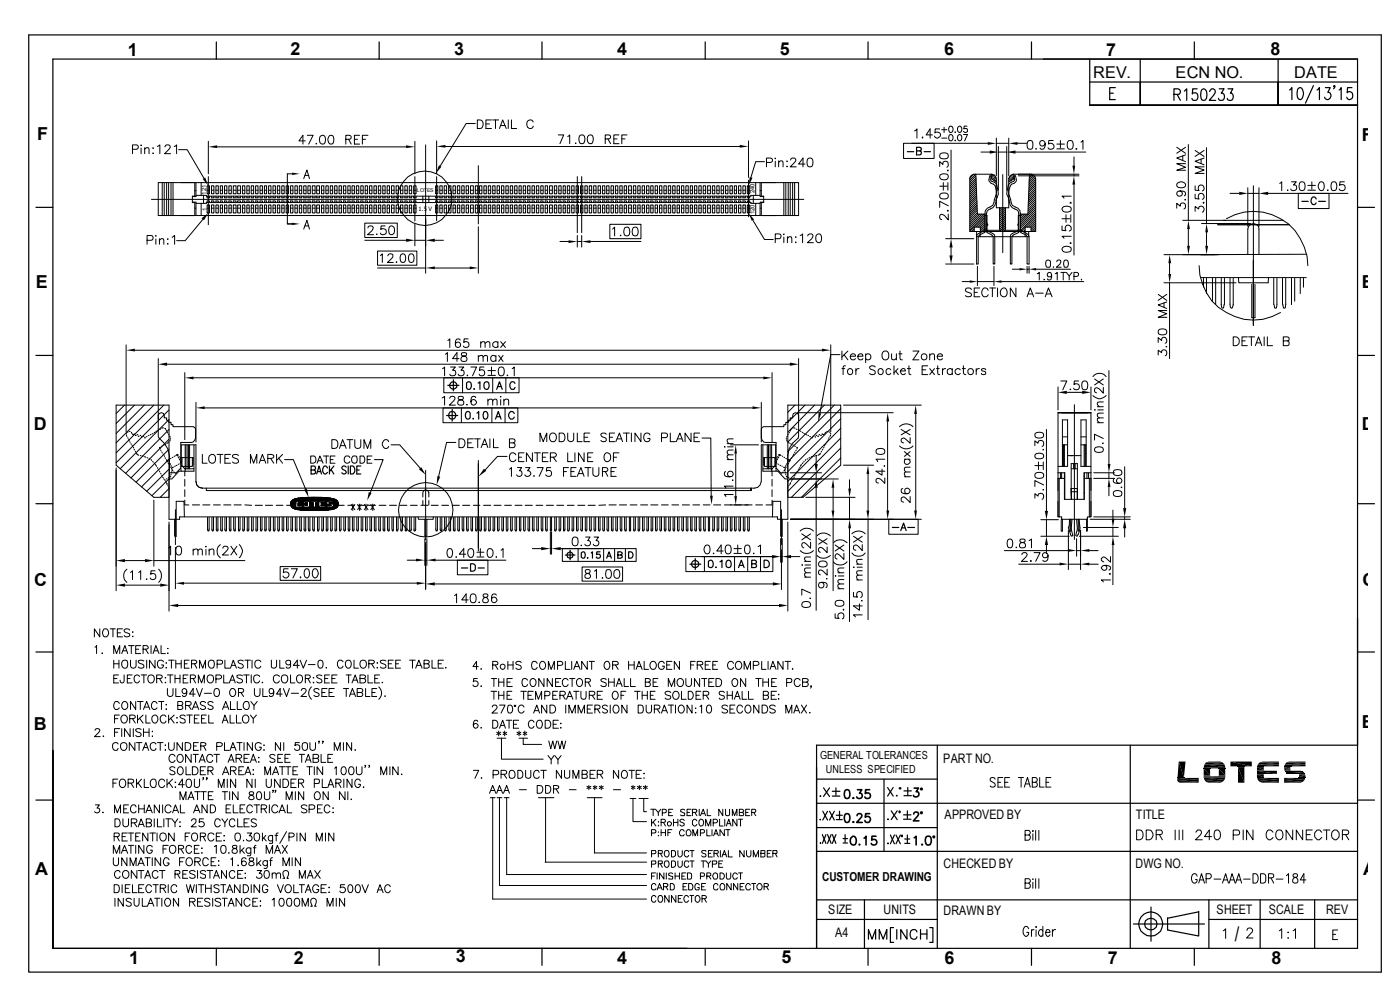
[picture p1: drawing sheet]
<svg xmlns="http://www.w3.org/2000/svg" width="297mm" height="210mm" viewBox="0 0 297 210" stroke-linecap="round" stroke-linejoin="round" font-family="sans-serif">
<defs><g id="words">
<text font-size="4.2" x="262" y="199.6">/</text>
<g font-size="3.8">
<text x="27.1" y="11.8">1</text>
<text x="61.6" y="11.7">2</text>
<text x="96.4" y="11.7">3</text>
<text x="130.9" y="11.7">4</text>
<text x="165.4" y="11.7">5</text>
<text x="200.3" y="11.7">6</text>
<text x="234.7" y="11.8">7</text>
<text x="269.5" y="11.7">8</text>
<text x="7.9" y="29.7">F</text>
<text x="288.9" y="30">F</text>
<text x="7.6" y="61.1">E</text>
<text x="288.9" y="61.1">E</text>
<text x="7.2" y="91.3">D</text>
<text x="288.9" y="91.3">D</text>
<text x="7.3" y="124.2">C</text>
<text x="289" y="124.2">C</text>
<text x="7.2" y="154.9">B</text>
<text x="288.9" y="154.4">B</text>
<text x="7.5" y="185.6">A</text>
<text x="289.2" y="185.6">A</text>
<text x="27.4" y="204.4">1</text>
<text x="62.3" y="204.4">2</text>
<text x="96.7" y="204.1">3</text>
<text x="130.9" y="204.4">4</text>
<text x="165.8" y="204.2">5</text>
<text x="200.4" y="204.4">6</text>
<text x="235" y="204.4">7</text>
<text x="269.7" y="204.4">8</text>
</g>
<g font-size="3.5">
<text x="231.9" y="16.5">REV.</text>
<text x="249.4" y="16.5">ECN NO.</text>
<text x="274.6" y="16.5">DATE</text>
</g>
<g font-size="2.8">
<text x="200.1" y="161.9">PART NO.</text>
<text x="200.4" y="173.7">APPROVED BY</text>
<text x="240.9" y="173.7">TITLE</text>
<text x="200.2" y="184.1">CHECKED BY</text>
<text x="240.9" y="184.1">DWG NO.</text>
<text x="175.7" y="193.9">SIZE</text>
<text x="187.4" y="193.9">UNITS</text>
<text x="200.2" y="194.2">DRAWN BY</text>
<text x="258.1" y="193.9">SHEET</text>
<text x="269.2" y="193.9">SCALE</text>
<text x="281.3" y="193.9">REV</text>
<text x="177.2" y="198.8">A4</text>
</g>
<text font-size="2.6" x="174.4" y="186.8">CUSTOMER DRAWING</text>
<g font-size="2.4">
<text x="174" y="161">GENERAL TOLERANCES</text>
<text x="175.2" y="163.9">UNLESS SPECIFIED</text>
</g>
<g font-size="1.3">
<text x="43.8" y="41.3" transform="rotate(-90 43.8 41.3)">121</text>
<text x="160.1" y="41" transform="rotate(-90 160.1 41)">240</text>
<text x="43.9" y="44.7" transform="rotate(-90 43.9 44.7)">1</text>
<text x="88.8" y="44.8">1.5 V</text>
<text x="160.1" y="45.4" transform="rotate(-90 160.1 45.4)">120</text>
</g>
<text font-size="1.1" x="88.4" y="40.7">LOTES</text>
</g></defs>
<g fill="none" stroke="#000" stroke-width=".21">
<path d="M28.1 31.7h.9a.47 .47 0 0 0 .4-.5 .47 .47 0 0 0-.4-.5h-.9v1.9M29.9 30.7v.2zM29.9 31.4v1.2M30.7 31.7l.4-.4 .4 .1 .1 1.2M30.7 31.3v1.3M32.4 32.5h.2zM32.5 31.3v.2zM33.4 31.1l.5-.4v1.9M34.4 38.7v7M34.8 38.7v7M35 31.2l.3-.5 .7 .2a.55 .55 0 0 1-.1 .8l-1 .9h1.3M35.3 38.7v7"/>
<path d="M35.8 38.7v7M36.3 38.7v7M36.7 38.7v7M37 31.1l.5-.4v1.9M37.9 31.7h1.8l3.6 6.1M41.3 38.7v2.9h-.5v1.4h.5v2.7h-7.7v-7h135.8v7h-7.9v-2.7h.5v-1.4h-.5v-2.9M41.6 38.7v3h-.8M42.7 38.7v2.7M43.9 39.4h.5v1.7h-.5zM44.2 30v6.9M44.2 37.5v10.2M44.9 39.4h.5v1.7h-.5z"/>
<path d="M45.8 39.4h.5v1.7h-.5zM46.1 31.2h40M46.7 39.4h.5v1.7h-.5zM47.6 39.4h.5v1.7h-.5zM48.6 39.4h.5v1.7h-.5zM49.5 39.4h.6v1.7h-.6zM50.4 39.4h.6v1.7h-.6zM51.4 39.4h.5v1.7h-.5zM52.4 39.4h.5v1.7h-.5zM53.3 39.4h.5v1.7h-.5zM54.2 39.4h.5v1.7h-.5zM55.2 39.4h.5v1.7h-.5z"/>
<path d="M56.1 39.4h.5v1.7h-.5zM57 39.4h.5v1.7h-.5zM57.9 39.4h.5v1.7h-.5zM58.8 39.4h.6v1.7h-.6zM59.8 39.4h.5v1.7h-.5zM60.7 39.4h.5v1.7h-.5zM61.6 39.4h.5v1.7h-.5zM62 36.9h-1v10.6h1h-1M62.6 39.4h.5v1.7h-.5zM63.5 39.4h.5v1.7h-.5zM64.4 39.4h.5v1.7h-.5zM64.4 37.9l.7-1.8 .6 1.8"/>
<path d="M64.7 37.2h.8M64.8 29.9h-1.4l.9-1.2v1.9M65.2 28.7h1.2l-.9 1.9M65.3 39.4h.5v1.7h-.5zM66.3 39.4h.5v1.7h-.5zM67 30.5h.2zM67.2 39.4h.6v1.7h-.6zM68.1 28.8a.58 .58 0 0 1 .9 .2 1.68 1.68 0 0 1-.2 1.5 .68 .68 0 0 1-.9-.3 1.35 1.35 0 0 1 .2-1.4zM68.2 39.4h.5v1.7h-.5zM69.1 39.4h.5v1.7h-.5zM69.9 28.8a.58 .58 0 0 1 .8 .2 1.68 1.68 0 0 1-.1 1.5 .58 .58 0 0 1-.9-.3 1.15 1.15 0 0 1 .2-1.4zM70.1 39.4h.5v1.7h-.5z"/>
<path d="M71 39.4h.5v1.7h-.5zM71.9 39.4h.5v1.7h-.5zM72.9 39.4h.5v1.7h-.5zM73.4 29.5h.9l.2-.3-.1-.3-.3-.2h-.7v1.9M73.8 39.4h.5v1.7h-.5zM74 29.5l.5 1.1M74.7 39.4h.5v1.7h-.5zM75.2 29.5h.7M75.6 39.4h.5v1.7h-.5zM76.3 28.7h-1.1v1.9h1.1M76.5 39.4h.5v1.7h-.5zM76.9 29.5h.7"/>
<path d="M77.5 39.4h.5v1.7h-.5zM78.1 28.7h-1.2v1.9M78.4 39.4h.5v1.7h-.5zM79.3 39.4h.5v1.7h-.5zM80.3 39.4h.5v1.7h-.5zM81.2 39.4h.5v1.7h-.5zM82.1 39.4h.5v1.7h-.5zM83.1 39.4h.5v1.7h-.5zM84 39.4h.5v1.7h-.5zM85 39.4h.5v1.7h-.5zM85.9 39.4h.5v1.7h-.5zM86.8 39.4h.5v1.7h-.5z"/>
<path d="M87.8 39.4h.5v1.7h-.5zM88 30v6.9M88 37.5v9.4M90.3 30.7v27.3M92.4 39.4h.5v1.7h-.5zM92.6 29.9v7M92.6 37.5v9.3M93.3 39.4h.5v1.7h-.5zM94.2 39.4h.5v1.7h-.5zM94.5 31.1h62.4M95.2 39.4h.5v1.7h-.5zM96.1 39.4h.5v1.7h-.5z"/>
<path d="M97 39.4h.5v1.7h-.5zM98 39.4h.5v1.7h-.5zM98.9 39.4h.5v1.7h-.5zM99.8 39.4h.6v1.7h-.6zM100.8 39.4h.5v1.7h-.5zM100.8 26.2h-1.9l-5.5 9M101.3 25.4a.96 .96 0 0 1 1.2 1 .96 .96 0 0 1-1.2 .9zM101.5 35.1v12.4M101.7 39.4h.5v1.7h-.5zM102.7 39.4h.5v1.7h-.5zM103.1 26.3h.7M103.6 39.4h.5v1.7h-.5z"/>
<path d="M104.3 25.4h-1.2v1.9h1.2M104.5 39.4h.5v1.7h-.5zM104.5 25.4h1.3M105.1 25.4v1.9M105.5 39.4h.5v1.7h-.5zM106 27.3l.6-1.9 .8 1.9M106.2 26.6h.9M106.4 39.4h.5v1.7h-.5zM107.3 39.4h.5v1.7h-.5zM107.8 25.4v1.9M108.2 39.4h.6v1.7h-.6zM108.5 25.4v1.9h1.1"/>
<path d="M109.2 39.4h.5v1.7h-.5zM110.1 39.4h.5v1.7h-.5zM111 39.4h.5v1.7h-.5zM111.9 39.4h.5v1.7h-.5zM112.9 39.4h.5v1.7h-.5zM113.1 25.9a.78 .78 0 0 0-1.1-.3 .78 .78 0 0 0-.2 1.2 .65 .65 0 0 0 .7 .5 .65 .65 0 0 0 .6-.5M113.8 39.4h.5v1.7h-.5zM114.7 39.4h.5v1.7h-.5zM115.7 39.4h.5v1.7h-.5zM116.6 39.4h.6v1.7h-.6zM117.6 39.4h.5v1.7h-.5zM118.4 28.6h1.2l-.8 1.9"/>
<path d="M118.5 39.4h.5v1.7h-.5zM119.5 39.4h.4v1.7h-.4zM120.4 39.4h.5v1.7h-.5zM120.4 29l.5-.4v1.9M121.3 39.4h.5v1.7h-.5zM122 30.4h.2zM122.2 39.4h.5v1.7h-.5zM122.5 37.5v11.9M123.1 28.7a.65 .65 0 0 1 .9 .3 1.68 1.68 0 0 1-.2 1.4 .64 .64 0 0 1-.9-.3 1.47 1.47 0 0 1 .2-1.4zM123.1 39.4h.6v1.7h-.6zM123.4 37.5v11.9M124.1 39.4h.5v1.7h-.5z"/>
<path d="M124.7 29a.62 .62 0 0 1 .5-.4 .62 .62 0 0 1 .6 .4 1.68 1.68 0 0 1-.2 1.4l-.4 .1a1.05 1.05 0 0 1-.5-1.5zM125 39.4h.5v1.7h-.5zM125.9 39.4h.5v1.7h-.5zM126.9 39.4h.5v1.7h-.5zM127.8 39.4h.5v1.7h-.5zM128.4 29.5l1-.1 .1-.3v-.3l-.4-.2h-.7v1.9M128.7 39.4h.5v1.7h-.5zM128.9 29.5l.6 1M129.6 39.4h.5v1.7h-.5zM130.2 29.5h.7M130.6 39.4h.5v1.7h-.5zM131.3 28.6h-1.1v1.9h1.1"/>
<path d="M131.5 39.4h.5v1.7h-.5zM131.9 29.5h.7M132.4 39.4h.5v1.7h-.5zM133 28.6h-1.1v1.9M133.3 39.4h.6v1.7h-.6zM134.4 39.4h.5v1.7h-.5zM135.3 39.4h.5v1.7h-.5zM136.2 39.4h.5v1.7h-.5zM137.2 39.4h.5v1.7h-.5zM138 39.4h.6v1.7h-.6zM139 39.4h.5v1.7h-.5zM139.9 39.4h.5v1.7h-.5z"/>
<path d="M140.8 39.4h.6v1.7h-.6zM141.8 39.4h.5v1.7h-.5zM142.7 39.4h.5v1.7h-.5zM143.6 39.4h.5v1.7h-.5zM144.6 39.4h.5v1.7h-.5zM145.5 39.4h.5v1.7h-.5zM146.4 39.4h.5v1.7h-.5zM147.3 39.4h.5v1.7h-.5zM148.3 39.4h.5v1.7h-.5zM149.2 39.4h.5v1.7h-.5zM150.1 39.4h.6v1.7h-.6zM151.1 39.4h.5v1.7h-.5z"/>
<path d="M152.1 39.4h.5v1.7h-.5zM153 39.4h.5v1.7h-.5zM153.9 39.4h.5v1.7h-.5zM154.9 39.4h.5v1.7h-.5zM155.8 39.4h.5v1.7h-.5zM156.7 39.4h.5v1.7h-.5zM157.6 39.4h.5v1.7h-.5zM158.5 39.4h.5v1.7h-.5zM158.8 29.9v7.7M158.8 38.2v7.8M160.3 38.7v2.7M161.2 38.7v3h.8"/>
<path d="M162.2 34.3h-1.9l-1 3.3M162.6 34.5h.8a.47 .47 0 0 0 .5-.5 .47 .47 0 0 0-.5-.5h-.8v1.9M164.5 33.5v.2zM164.5 34.2v1.2M165.2 34.5l.4-.4 .4 .1 .1 1.2M165.2 34.1v1.3M166.3 38.7v7M166.7 38.7v7M166.9 34.2h.1zM166.9 35.3h.1zM167.2 38.7v7M167.6 38.7v7"/>
<path d="M167.7 34l.4-.5 .6 .2a.55 .55 0 0 1-.1 .8l-1 .9h1.3M168.1 38.7v7M168.6 38.7v7M170.8 34.8h-1.4l.9-1.3v1.9M171.4 33.6a.65 .65 0 0 1 1 .3 1.68 1.68 0 0 1-.2 1.4 .65 .65 0 0 1-.9-.2 1.6 1.6 0 0 1 .1-1.5zM191.7 30.4h6.5v3.2h-6.5zM193.4 30.4h16.1M194 27.8l.5-.5v2M195.6 29.1h.2l-.1 .2zM197.8 28.6h-1.3l.8-1.3v2M199.3 35.3v-1l.7 .6 .1-.5a.67 .67 0 0 1 1 .1 .67 .67 0 0 1-.2 1M199.3 27.3h-.9l-.1 .9a.67 .67 0 0 1 1 0 .67 .67 0 0 1-.1 1 .67 .67 0 0 1-1-.3"/>
<path d="M199.3 39.5h1.7M199.4 37.1a1.16 1.16 0 0 1 1.8 .3 .92 .92 0 0 1-.9 .8 .92 .92 0 0 1-1-.8zM199.4 32.7a1.43 1.43 0 0 1 1.7 0 .68 .68 0 0 1-.2 .9 1.23 1.23 0 0 1-1.6-.4zM199.8 27.5h1.1M199.8 29.3h1.1M200.1 38.7v1.6M200.3 27v1.1M201 36.1h.2l-.1 .2zM201.1 38.7v1.6M201.4 26.8a.61 .61 0 0 1 .8 .6 .61 .61 0 0 1-.8 .6l-.1-.5zM201.4 28.6a.61 .61 0 0 1 .8 .6 .61 .61 0 0 1-.8 .6l-.1-.5zM201.8 31.8v18.8"/>
<path d="M202.6 27.9v.2zM202.6 29.7v.2zM203.2 27l.3-.2a.7 .7 0 0 1 .6 .6 .7 .7 0 0 1-.6 .7 .72 .72 0 0 1-.3-1.1zM203.2 28.8l.3-.3a.7 .7 0 0 1 .6 .7 .7 .7 0 0 1-.6 .7 .72 .72 0 0 1-.3-1.1zM204.4 28.5h.8l-.6 1.4M205.1 26.8h-.5l-.1 .5a.45 .45 0 0 1 .6 .1 .45 .45 0 0 1-.1 .6 .45 .45 0 0 1-.6-.1M205.7 38.2l1.3-1.2 .3 8.4h1.7M206.6 37l-.9 .8M207 37.4l-1.3 1.3M207.1 37.8l-1.4 1.3M207.1 38.1l-1.4 1.4M207.1 38.6l-1.4 1.3"/>
<path d="M207.1 39l-1.4 1.3M207.1 39.4l-1.4 1.4M207.1 39.8l-1.4 1.4M208.1 32.3h1.9M210.3 37v.7l.2 .4M210.4 37h-.1M210.5 38.1l.9 .5M210.7 37l-.4 .5M210.9 37.1l-.6 .7M211.2 37.4l-.7 .7M211.3 37.6l-.5 .6M211.4 29.3v8"/>
<path d="M211.4 30.4h2.6M211.4 38.1l-.4 .3M211.4 38.5l-.1 .1M211.8 31.1v9.2M211.8 32.3h1.8M212.7 37v16.6M213.6 31.1v9.2M214 29.3v8M214.9 37l-.4 .1-.5 .8M214.9 37h14M214.9 37l-.9 .9M215.1 37v.7l-.2 .4-.9 .5"/>
<path d="M215.1 37.3l-1.1 1M215.1 37.6l-.7 .7M215.4 32.3h14.9M215.9 30.4h1.9M216 37.3h12.9M218.1 29.9a.65 .65 0 0 1 1 .2v.5a.76 .76 0 0 1-.6 1.1 .97 .97 0 0 1-.5-1.6zM218.4 37.3l.3-.3 .5 .1 .5 .8v11.2h-14l.1-11.6 .4-.4 .5-.1h3.7l.8 .5 .2 .4v6.2h2.6v-6.2M218.4 37l-.3 8.4h-1.6M219.1 37l-.7 .7M219.3 37.2l-1 1M219.5 37.4l-1.2 1.3M219.6 37.7l-1.3 1.4"/>
<path d="M219.7 38.1l-1.4 1.4M219.7 38.5l-1.4 1.4M219.7 38.9l-1.4 1.4M219.7 39.3l-1.5 1.5M219.7 39.8l-1.5 1.5M219.8 31.5v.2zM221.7 30.4a.67 .67 0 0 1-.6 .6 .6 .6 0 0 1-.5-.6 .6 .6 0 0 1 .5-.6 .98 .98 0 0 1 .7 1 .98 .98 0 0 1-.8 .9l-.4-.3M223.4 29.8h-.9l-.1 .8a.68 .68 0 0 1 1-.1 .68 .68 0 0 1-.1 1.1 .68 .68 0 0 1-1-.3M224.2 30.6h1.6M224.2 31.6h1.6M225 29.8v1.6M226.7 29.9a.65 .65 0 0 1 .9 .2 1.23 1.23 0 0 1-.4 1.6h-.2a.97 .97 0 0 1-.5-1.6z"/>
<path d="M227.8 33.3v1.8M227.8 37v.3M227.8 39.2v14.9M228.2 31.6h.3zM229.3 30.1l.4-.3v1.9M249.6 31.2l1.9 1.3M249.7 38.9a1.02 1.02 0 0 1 1-.3 1.02 1.02 0 0 1 .8 .7 1.09 1.09 0 0 1-1.9 0zM250.9 33.1v.9M251.5 34.7h-1.9l1.9 .8-1.9 .6h1.9M251.5 32.9l-1.9 .6 1.9 .8M251.5 31.2l-1.9 1.3M252.1 30.6v16.1"/>
<path d="M253.5 39.4v.9l.9 .1a.67 .67 0 0 1-.1-1 .67 .67 0 0 1 1 .1 .67 .67 0 0 1-.2 1M253.5 31.9l1.9 1.3M254.8 33.8v.8M255.4 35.4h-1.9l1.9 .7-1.9 .7h1.9M255.4 33.5l-1.9 .7 1.9 .8M255.4 31.9l-1.9 1.3M255.9 31.3v16.1M264.7 39.8v8.2M265.9 39.4v29.6M267.1 39.8v8.2M271.5 38.9l.4-.3v1.8M274 38.6h1l-.6 .6a.6 .6 0 0 1 .7 .6 .6 .6 0 0 1-.6 .6 .52 .52 0 0 1-.7-.3"/>
<path d="M275.8 38.7a.68 .68 0 0 1 1 .2 1.6 1.6 0 0 1-.2 1.4 .65 .65 0 0 1-.9-.2 1.6 1.6 0 0 1 .1-1.4zM277.5 39.3h1.6M278.3 38.6v1.6M280 38.7a.58 .58 0 0 1 .8 .2 1.23 1.23 0 0 1-.4 1.5h-.2a1.08 1.08 0 0 1-.2-1.7zM282.6 38.7a.65 .65 0 0 1 .9 .2 1.23 1.23 0 0 1-.4 1.5h-.3a1.05 1.05 0 0 1-.4-1.5zM285.2 38.6h-.9l-.1 .7a.68 .68 0 0 1 1 0 .68 .68 0 0 1-.1 1 .68 .68 0 0 1-1-.2M31.2 51h.8a.51 .51 0 0 0 .5-.5 .51 .51 0 0 0-.5-.5h-.8v1.8M32.1 42.3h138.4M33.1 50v.1zM33.1 50.7v1.1M33.8 51l.4-.4 .5 .1 .1 1.1M33.8 50.6v1.2"/>
<path d="M35.5 50.7h.2zM35.5 51.7h.2zM36.5 50.4l.5-.4v1.8M38.4 45.7h126.2M40.8 42.9h.8v2.8M41.3 40.4h.3M41.3 44.2h.3M41.6 41.4h2.2v.2h115.5v-.2h1.9M41.6 43.1h2.2v-.1h115.5v.1h1.9M42.7 43.1v2.6M43 46.6l-3.7 4.5h-1.8M43.2 41.4v1.7"/>
<path d="M43.9 43.5h.5v1.7h-.5zM43.9 43v-.4h.5v.4M43.9 44.2h.5M43.9 40.3h.5M43.9 41.6v.4h.5v-.4M44.9 43.5h.5v1.7h-.5zM44.9 43v-.4h.5v.4M44.9 44.2h.5M44.9 40.3h.5M44.9 41.6v.4h.5v-.4M45.8 43.5h.5v1.7h-.5zM45.8 43v-.4h.5v.4"/>
<path d="M45.8 44.2h.5M45.8 40.3h.5M45.8 41.6v.4h.5v-.4M46.7 43.5h.5v1.7h-.5zM46.7 43v-.4h.5v.4M46.7 44.2h.5M46.7 40.3h.5M46.7 41.6v.4h.5v-.4M47.6 43.5h.5v1.7h-.5zM47.6 43v-.4h.5v.4M47.6 44.2h.5M47.6 40.3h.5"/>
<path d="M47.6 41.6v.4h.5v-.4M48.6 43.5h.5v1.7h-.5zM48.6 43v-.4h.5v.4M48.6 44.2h.5M48.6 40.3h.5M48.6 41.6v.4h.5v-.4M49.5 43.5h.6v1.7h-.6zM49.5 43v-.4h.6v.4M49.5 44.2h.6M49.5 40.3h.6M49.5 41.6v.4h.6v-.4M50.4 43.5h.6v1.7h-.6z"/>
<path d="M50.4 43v-.4h.6v.4M50.4 44.2h.6M50.4 40.3h.6M50.4 41.6v.4h.6v-.4M51.4 43.5h.5v1.7h-.5zM51.4 43v-.4h.5v.4M51.4 44.2h.5M51.4 40.3h.5M51.4 41.6v.4h.5v-.4M52.4 43.5h.5v1.7h-.5zM52.4 43v-.4h.5v.4M52.4 44.2h.5"/>
<path d="M52.4 40.3h.5M52.4 41.6v.4h.5v-.4M53.3 43.5h.5v1.7h-.5zM53.3 43v-.4h.5v.4M53.3 44.2h.5M53.3 40.3h.5M53.3 41.6v.4h.5v-.4M54.2 43.5h.5v1.7h-.5zM54.2 43v-.4h.5v.4M54.2 44.2h.5M54.2 40.3h.5M54.2 41.6v.4h.5v-.4"/>
<path d="M55.2 43.5h.5v1.7h-.5zM55.2 43v-.4h.5v.4M55.2 44.2h.5M55.2 40.3h.5M55.2 41.6v.4h.5v-.4M56.1 43.5h.5v1.7h-.5zM56.1 44.2h.5M56.1 40.3h.5M56.1 41.6v.4h.5v-.4M56.1 43v-.4h.5v.4M57 43.5h.5v1.7h-.5zM57 43v-.4h.5v.4"/>
<path d="M57 44.2h.5M57 40.3h.5M57 41.6v.4h.5v-.4M57.9 43.5h.5v1.7h-.5zM57.9 43v-.4h.5v.4M57.9 44.2h.5M57.9 40.3h.5M57.9 41.6v.4h.5v-.4M58.8 43.5h.6v1.7h-.6zM58.8 43v-.4h.6v.4M58.8 44.2h.6M58.8 40.3h.6"/>
<path d="M58.8 41.6v.4h.6v-.4M59.8 43.5h.5v1.7h-.5zM59.8 43v-.4h.5v.4M59.8 44.2h.5M59.8 40.3h.5M59.8 41.6v.4h.5v-.4M60.7 43.5h.5v1.7h-.5zM60.7 43v-.4h.5v.4M60.7 44.2h.5M60.7 40.3h.5M60.7 41.6v.4h.5v-.4M61.6 43.5h.5v1.7h-.5z"/>
<path d="M61.6 43v-.4h.5v.4M61.6 44.2h.5M61.6 40.3h.5M61.6 41.6v.4h.5v-.4M62.6 43.5h.5v1.7h-.5zM62.6 43v-.4h.5v.4M62.6 44.2h.5M62.6 40.3h.5M62.6 41.6v.4h.5v-.4M63.5 43.5h.5v1.7h-.5zM63.5 44.2h.5M63.5 40.3h.5"/>
<path d="M63.5 41.6v.4h.5v-.4M63.5 43v-.4h.5v.4M64.4 43.5h.5v1.7h-.5zM64.4 48.6l.7-1.9 .6 1.9M64.4 43v-.4h.5v.4M64.4 44.2h.5M64.4 40.3h.5M64.4 41.6v.4h.5v-.4M64.7 47.9h.8M65.3 43.5h.5v1.7h-.5zM65.3 43v-.4h.5v.4M65.3 44.2h.5"/>
<path d="M65.3 40.3h.5M65.3 41.6v.4h.5v-.4M66.3 43.5h.5v1.7h-.5zM66.3 43v-.4h.5v.4M66.3 44.2h.5M66.3 40.3h.5M66.3 41.6v.4h.5v-.4M67.2 43.5h.6v1.7h-.6zM67.2 43v-.4h.6v.4M67.2 44.2h.6M67.2 40.3h.6M67.2 41.6v.4h.6v-.4"/>
<path d="M68.2 43.5h.5v1.7h-.5zM68.2 43v-.4h.5v.4M68.2 44.2h.5M68.2 40.3h.5M68.2 41.6v.4h.5v-.4M69.1 43.5h.5v1.7h-.5zM69.1 44.2h.5M69.1 40.3h.5M69.1 41.6v.4h.5v-.4M69.1 43v-.4h.5v.4M70.1 43.5h.5v1.7h-.5zM70.1 43v-.4h.5v.4"/>
<path d="M70.1 44.2h.5M70.1 40.3h.5M70.1 41.6v.4h.5v-.4M71 43.5h.5v1.7h-.5zM71 43v-.4h.5v.4M71 44.2h.5M71 40.3h.5M71 41.6v.4h.5v-.4M71.9 43.5h.5v1.7h-.5zM71.9 43v-.4h.5v.4M71.9 44.2h.5M71.9 40.3h.5"/>
<path d="M71.9 41.6v.4h.5v-.4M72.9 43.5h.5v1.7h-.5zM72.9 43v-.4h.5v.4M72.9 44.2h.5M72.9 40.3h.5M72.9 41.6v.4h.5v-.4M73.8 43.5h.5v1.7h-.5zM73.8 43v-.4h.5v.4M73.8 44.2h.5M73.8 40.3h.5M73.8 41.6v.4h.5v-.4M74.7 43.5h.5v1.7h-.5z"/>
<path d="M74.7 43v-.4h.5v.4M74.7 44.2h.5M74.7 40.3h.5M74.7 41.6v.4h.5v-.4M75.6 43.5h.5v1.7h-.5zM75.6 43v-.4h.5v.4M75.6 44.2h.5M75.6 40.3h.5M75.6 41.6v.4h.5v-.4M76.5 43.5h.5v1.7h-.5zM76.5 43v-.4h.5v.4M76.5 44.2h.5"/>
<path d="M76.5 40.3h.5M76.5 41.6v.4h.5v-.4M77.4 47.3h6.9v3.1h-6.9zM77.4 51h8.7M77.5 43.5h.5v1.7h-.5zM77.5 43v-.4h.5v.4M77.5 44.2h.5M77.5 40.3h.5M77.5 41.6v.4h.5v-.4M78.1 48.3a.56 .56 0 0 1 .5-.4 .56 .56 0 0 1 .6 .5l-.3 .5-.9 .9h1.2M78.4 43.5h.5v1.7h-.5zM78.4 43v-.4h.5v.4"/>
<path d="M78.4 44.2h.5M78.4 40.3h.5M78.4 41.6v.4h.5v-.4M79.3 43.5h.5v1.7h-.5zM79.3 44.2h.5M79.3 40.3h.5M79.3 41.6v.4h.5v-.4M79.3 43v-.4h.5v.4M79.8 49.7h.2zM80.1 53.3h8.3v3h-8.3zM80.1 56.9h10.2M80.3 43.5h.5v1.7h-.5z"/>
<path d="M80.3 43v-.4h.5v.4M80.3 44.2h.5M80.3 40.3h.5M80.3 41.6v.4h.5v-.4M80.7 54.2l.4-.4v1.9M81.2 43.5h.5v1.7h-.5zM81.2 43v-.4h.5v.4M81.2 44.2h.5M81.2 40.3h.5M81.2 41.6v.4h.5v-.4M81.7 47.9h-.8l-.1 .8a.68 .68 0 0 1 1 0 .68 .68 0 0 1-.1 1 .68 .68 0 0 1-1-.3M82.1 43.5h.5v1.7h-.5z"/>
<path d="M82.1 43v-.4h.5v.4M82.1 44.2h.5M82.1 40.3h.5M82.1 41.6v.4h.5v-.4M82.3 54.3l.1-.3a.59 .59 0 0 1 1 .2l-.3 .6-.9 .9h1.2M82.7 48a.63 .63 0 0 1 .9 .3 1.19 1.19 0 0 1-.5 1.5h-.1a1.21 1.21 0 0 1-.3-1.8zM83.1 43.5h.5v1.7h-.5zM83.1 44.2h.5M83.1 40.3h.5M83.1 41.6v.4h.5v-.4M83.1 43v-.4h.5v.4M84 55.6h.2z"/>
<path d="M84 43.5h.5v1.7h-.5zM84 43v-.4h.5v.4M84 44.2h.5M84 40.3h.5M84 41.6v.4h.5v-.4M85 43.5h.5v1.7h-.5zM85 43v-.4h.5v.4M85 44.2h.5M85 40.3h.5M85 41.6v.4h.5v-.4M85.1 53.9a.58 .58 0 0 1 .9 .3 1.24 1.24 0 0 1-.4 1.5l-.5-.1a1.46 1.46 0 0 1 0-1.7zM85.9 43.5h.5v1.7h-.5z"/>
<path d="M85.9 43v-.4h.5v.4M85.9 44.2h.5M85.9 40.3h.5M85.9 41.6v.4h.5v-.4M86.8 43.5h.5v1.7h-.5zM86.8 43v-.4h.5v.4M86.8 44.2h.5M86.8 40.3h.5M86.8 41.6v.4h.5v-.4M86.9 53.9a.58 .58 0 0 1 .9 .3 1.24 1.24 0 0 1-.5 1.5l-.4-.1a1.46 1.46 0 0 1 0-1.7zM87.8 43.5h.5v1.7h-.5zM87.8 43v-.4h.5v.4"/>
<path d="M87.8 44.2h.5M87.8 40.3h.5M87.8 41.6v.4h.5v-.4M88 47.5v4.7M88 51h2.3M89.7 41.6v1.4M91 41.6v1.4M92.2 56.9h7.5M92.2 51h1.9M92.4 43.5h.5v1.7h-.5zM92.4 43v-.4h.5v.4M92.4 44.2h.5"/>
<path d="M92.4 40.3h.5M92.4 41.6v.4h.5v-.4M93.3 43.5h.5v1.7h-.5zM93.3 43v-.4h.5v.4M93.3 44.2h.5M93.3 40.3h.5M93.3 41.6v.4h.5v-.4M94.2 43.5h.5v1.7h-.5zM94.2 44.2h.5M94.2 40.3h.5M94.2 41.6v.4h.5v-.4M94.2 43v-.4h.5v.4"/>
<path d="M95.2 43.5h.5v1.7h-.5zM95.2 43v-.4h.5v.4M95.2 44.2h.5M95.2 40.3h.5M95.2 41.6v.4h.5v-.4M96.1 43.5h.5v1.7h-.5zM96.1 43v-.4h.5v.4M96.1 44.2h.5M96.1 40.3h.5M96.1 41.6v.4h.5v-.4M97 43.5h.5v1.7h-.5zM97 43v-.4h.5v.4"/>
<path d="M97 44.2h.5M97 40.3h.5M97 41.6v.4h.5v-.4M98 43.5h.5v1.7h-.5zM98 43v-.4h.5v.4M98 44.2h.5M98 40.3h.5M98 41.6v.4h.5v-.4M98.9 43.5h.5v1.7h-.5zM98.9 43v-.4h.5v.4M98.9 41.6v.4h.5v-.4M98.9 44.2h.5"/>
<path d="M98.9 40.3h.5M99.8 43.5h.6v1.7h-.6zM99.8 43v-.4h.6v.4M99.8 44.2h.6M99.8 40.3h.6M99.8 41.6v.4h.6v-.4M100.8 43.5h.5v1.7h-.5zM100.8 43v-.4h.5v.4M100.8 44.2h.5M100.8 40.3h.5M100.8 41.6v.4h.5v-.4M101.5 48.1v9.9"/>
<path d="M101.7 43.5h.5v1.7h-.5zM101.7 43v-.4h.5v.4M101.7 44.2h.5M101.7 40.3h.5M101.7 41.6v.4h.5v-.4M102.7 43.5h.5v1.7h-.5zM102.7 43v-.4h.5v.4M102.7 44.2h.5M102.7 40.3h.5M102.7 41.6v.4h.5v-.4M103.6 43.5h.5v1.7h-.5zM103.6 43v-.4h.5v.4"/>
<path d="M103.6 44.2h.5M103.6 40.3h.5M103.6 41.6v.4h.5v-.4M104.5 43.5h.5v1.7h-.5zM104.5 43v-.4h.5v.4M104.5 44.2h.5M104.5 40.3h.5M104.5 41.6v.4h.5v-.4M105.5 43.5h.5v1.7h-.5zM105.5 43v-.4h.5v.4M105.5 44.2h.5M105.5 40.3h.5"/>
<path d="M105.5 41.6v.4h.5v-.4M106.4 43.5h.5v1.7h-.5zM106.4 43v-.4h.5v.4M106.4 41.6v.4h.5v-.4M106.4 44.2h.5M106.4 40.3h.5M107.3 43.5h.5v1.7h-.5zM107.3 44.2h.5M107.3 40.3h.5M107.3 41.6v.4h.5v-.4M107.3 43v-.4h.5v.4M108.2 43.5h.6v1.7h-.6z"/>
<path d="M108.2 43v-.4h.6v.4M108.2 44.2h.6M108.2 40.3h.6M108.2 41.6v.4h.6v-.4M109.2 43.5h.5v1.7h-.5zM109.2 43v-.4h.5v.4M109.2 44.2h.5M109.2 40.3h.5M109.2 41.6v.4h.5v-.4M110.1 43.5h.5v1.7h-.5zM110.1 43v-.4h.5v.4M110.1 44.2h.5"/>
<path d="M110.1 40.3h.5M110.1 41.6v.4h.5v-.4M111 43.5h.5v1.7h-.5zM111 43v-.4h.5v.4M111 44.2h.5M111 40.3h.5M111 41.6v.4h.5v-.4M111.9 43.5h.5v1.7h-.5zM111.9 43v-.4h.5v.4M111.9 44.2h.5M111.9 40.3h.5M111.9 41.6v.4h.5v-.4"/>
<path d="M112.9 43.5h.5v1.7h-.5zM112.9 43v-.4h.5v.4M112.9 44.2h.5M112.9 40.3h.5M112.9 41.6v.4h.5v-.4M113.8 43.5h.5v1.7h-.5zM113.8 44.2h.5M113.8 40.3h.5M113.8 41.6v.4h.5v-.4M113.8 43v-.4h.5v.4M114.7 43.5h.5v1.7h-.5zM114.7 43v-.4h.5v.4"/>
<path d="M114.7 44.2h.5M114.7 40.3h.5M114.7 41.6v.4h.5v-.4M115.7 43.5h.5v1.7h-.5zM115.7 43v-.4h.5v.4M115.7 44.2h.5M115.7 40.3h.5M115.7 41.6v.4h.5v-.4M116.6 43.5h.6v1.7h-.6zM116.6 43v-.4h.6v.4M116.6 44.2h.6M116.6 40.3h.6"/>
<path d="M116.6 41.6v.4h.6v-.4M117.6 43.5h.5v1.7h-.5zM117.6 43v-.4h.5v.4M117.6 44.2h.5M117.6 40.3h.5M117.6 41.6v.4h.5v-.4M118.5 43.5h.5v1.7h-.5zM118.5 43v-.4h.5v.4M118.5 44.2h.5M118.5 40.3h.5M118.5 41.6v.4h.5v-.4M118.8 51.2h1.8"/>
<path d="M119.5 43.5h.4v1.7h-.4zM119.5 43v-.4h.4v.4M119.5 44.2h.4M119.5 40.3h.4M119.5 41.6v.4h.4v-.4M120.4 43.5h.5v1.7h-.5zM120.4 43v-.4h.5v.4M120.4 44.2h.5M120.4 40.3h.5M120.4 41.6v.4h.5v-.4M121.3 43.5h.5v1.7h-.5zM121.3 43v-.4h.5v.4"/>
<path d="M121.3 44.2h.5M121.3 40.3h.5M121.3 41.6v.4h.5v-.4M122.2 43.5h.5v1.7h-.5zM122.2 43v-.4h.5v.4M122.2 44.2h.5M122.2 40.3h.5M122.2 41.6v.4h.5v-.4M122.5 50v2.4M122.5 51.2h.9M123.1 43.5h.6v1.7h-.6zM123.1 43v-.4h.6v.4"/>
<path d="M123.1 44.2h.6M123.1 40.3h.6M123.1 41.6v.4h.6v-.4M123.4 50v2.4M124.1 43.5h.5v1.7h-.5zM124.1 43v-.4h.5v.4M124.1 44.2h.5M124.1 40.3h.5M124.1 41.6v.4h.5v-.4M125 43.5h.5v1.7h-.5zM125 43v-.4h.5v.4M125 44.2h.5"/>
<path d="M125 40.3h.5M125 41.6v.4h.5v-.4M125.3 51.2h10.7M125.9 43.5h.5v1.7h-.5zM125.9 43v-.4h.5v.4M125.9 44.2h.5M125.9 40.3h.5M125.9 41.6v.4h.5v-.4M126.9 43.5h.5v1.7h-.5zM126.9 43v-.4h.5v.4M126.9 44.2h.5M126.9 40.3h.5"/>
<path d="M126.9 41.6v.4h.5v-.4M127.8 43.5h.5v1.7h-.5zM127.8 44.2h.5M127.8 40.3h.5M127.8 41.6v.4h.5v-.4M127.8 43v-.4h.5v.4M128.7 43.5h.5v1.7h-.5zM128.7 43v-.4h.5v.4M128.7 44.2h.5M128.7 40.3h.5M128.7 41.6v.4h.5v-.4M129.4 47.6h6.6v3h-6.6z"/>
<path d="M129.6 43.5h.5v1.7h-.5zM129.6 43v-.4h.5v.4M129.6 44.2h.5M129.6 40.3h.5M129.6 41.6v.4h.5v-.4M130 48.6l.4-.4v1.8M130.6 43.5h.5v1.7h-.5zM130.6 43v-.4h.5v.4M130.6 44.2h.5M130.6 40.3h.5M130.6 41.6v.4h.5v-.4M131.5 43.5h.5v1.7h-.5z"/>
<path d="M131.5 43v-.4h.5v.4M131.5 44.2h.5M131.5 40.3h.5M131.5 41.6v.4h.5v-.4M131.7 49.9v.1zM132.4 43.5h.5v1.7h-.5zM132.4 43v-.4h.5v.4M132.4 44.2h.5M132.4 40.3h.5M132.4 41.6v.4h.5v-.4M132.6 48.3l.5-.1a1.1 1.1 0 0 1 0 1.8h-.2a.92 .92 0 0 1-.5-1.4zM133.3 43.5h.6v1.7h-.6z"/>
<path d="M133.3 43v-.4h.6v.4M133.3 44.2h.6M133.3 40.3h.6M133.3 41.6v.4h.6v-.4M134.4 48.3l.5-.1a1.1 1.1 0 0 1 0 1.8h-.2a.92 .92 0 0 1-.5-1.4zM134.4 43.5h.5v1.7h-.5zM134.4 43v-.4h.5v.4M134.4 44.2h.5M134.4 40.3h.5M134.4 41.6v.4h.5v-.4M135.3 43.5h.5v1.7h-.5zM135.3 43v-.4h.5v.4"/>
<path d="M135.3 44.2h.5M135.3 40.3h.5M135.3 41.6v.4h.5v-.4M136.2 43.5h.5v1.7h-.5zM136.2 43v-.4h.5v.4M136.2 44.2h.5M136.2 40.3h.5M136.2 41.6v.4h.5v-.4M137.2 43.5h.5v1.7h-.5zM137.2 43v-.4h.5v.4M137.2 44.2h.5M137.2 40.3h.5"/>
<path d="M137.2 41.6v.4h.5v-.4M138 43.5h.6v1.7h-.6zM138 43v-.4h.6v.4M138 44.2h.6M138 40.3h.6M138 41.6v.4h.6v-.4M139 43.5h.5v1.7h-.5zM139 43v-.4h.5v.4M139 44.2h.5M139 40.3h.5M139 41.6v.4h.5v-.4M139.9 43.5h.5v1.7h-.5z"/>
<path d="M139.9 43v-.4h.5v.4M139.9 44.2h.5M139.9 40.3h.5M139.9 41.6v.4h.5v-.4M140.8 43.5h.6v1.7h-.6zM140.8 43v-.4h.6v.4M140.8 44.2h.6M140.8 40.3h.6M140.8 41.6v.4h.6v-.4M141.8 43.5h.5v1.7h-.5zM141.8 43v-.4h.5v.4M141.8 44.2h.5"/>
<path d="M141.8 40.3h.5M141.8 41.6v.4h.5v-.4M142.7 43.5h.5v1.7h-.5zM142.7 43v-.4h.5v.4M142.7 44.2h.5M142.7 40.3h.5M142.7 41.6v.4h.5v-.4M143.6 43.5h.5v1.7h-.5zM143.6 44.2h.5M143.6 40.3h.5M143.6 41.6v.4h.5v-.4M143.6 43v-.4h.5v.4"/>
<path d="M144.6 43.5h.5v1.7h-.5zM144.6 43v-.4h.5v.4M144.6 44.2h.5M144.6 40.3h.5M144.6 41.6v.4h.5v-.4M145.5 43.5h.5v1.7h-.5zM145.5 44.2h.5M145.5 40.3h.5M145.5 41.6v.4h.5v-.4M145.5 43v-.4h.5v.4M146.4 43.5h.5v1.7h-.5zM146.4 43v-.4h.5v.4"/>
<path d="M146.4 44.2h.5M146.4 40.3h.5M146.4 41.6v.4h.5v-.4M147.3 43.5h.5v1.7h-.5zM147.3 43v-.4h.5v.4M147.3 44.2h.5M147.3 40.3h.5M147.3 41.6v.4h.5v-.4M148.3 43.5h.5v1.7h-.5zM148.3 43v-.4h.5v.4M148.3 44.2h.5M148.3 40.3h.5"/>
<path d="M148.3 41.6v.4h.5v-.4M149.2 43.5h.5v1.7h-.5zM149.2 43v-.4h.5v.4M149.2 44.2h.5M149.2 40.3h.5M149.2 41.6v.4h.5v-.4M150.1 43.5h.6v1.7h-.6zM150.1 43v-.4h.6v.4M150.1 44.2h.6M150.1 40.3h.6M150.1 41.6v.4h.6v-.4M151.1 43.5h.5v1.7h-.5z"/>
<path d="M151.1 43v-.4h.5v.4M151.1 44.2h.5M151.1 40.3h.5M151.1 41.6v.4h.5v-.4M152.1 43.5h.5v1.7h-.5zM152.1 43v-.4h.5v.4M152.1 44.2h.5M152.1 40.3h.5M152.1 41.6v.4h.5v-.4M153 43.5h.5v1.7h-.5zM153 43v-.4h.5v.4M153 44.2h.5"/>
<path d="M153 40.3h.5M153 41.6v.4h.5v-.4M153.9 43.5h.5v1.7h-.5zM153.9 43v-.4h.5v.4M153.9 44.2h.5M153.9 40.3h.5M153.9 41.6v.4h.5v-.4M154.9 43.5h.5v1.7h-.5zM154.9 43v-.4h.5v.4M154.9 44.2h.5M154.9 40.3h.5M154.9 41.6v.4h.5v-.4"/>
<path d="M155.8 43.5h.5v1.7h-.5zM155.8 43v-.4h.5v.4M155.8 44.2h.5M155.8 40.3h.5M155.8 41.6v.4h.5v-.4M156.7 43.5h.5v1.7h-.5zM156.7 43v-.4h.5v.4M156.7 44.2h.5M156.7 40.3h.5M156.7 41.6v.4h.5v-.4M157.6 43.5h.5v1.7h-.5zM157.6 43v-.4h.5v.4"/>
<path d="M157.6 44.2h.5M157.6 40.3h.5M157.6 41.6v.4h.5v-.4M158.5 43.5h.5v1.7h-.5zM158.5 41.6v.4h.5v-.4M158.5 43v-.4h.5v.4M158.5 44.2h.5M158.5 40.3h.5M159.7 46.7l2.5 4.1h1.8M159.8 41.4v1.7M160.3 43.1v2.6M161.2 40.4h.3"/>
<path d="M161.2 44.2h.3M162 42.9h-.8v2.8M164.5 50.6l1-.1 .2-.3a.46 .46 0 0 0-.4-.6h-.8v1.9M166.3 49.6v.2zM166.3 50.3v1.2M167 50.6l.5-.4 .4 .1 .1 1.2M167 50.2v1.3M168.8 50.2v.2zM168.8 51.3v.2zM169.8 50l.5-.4v1.9M171.4 50a.56 .56 0 0 1 .6-.4 .56 .56 0 0 1 .5 .5l-.3 .5-.9 .9h1.3M173.1 50a.64 .64 0 0 1 .9-.3 1.26 1.26 0 0 1-.2 1.8h-.1a.97 .97 0 0 1-.6-1.5z"/>
<path d="M199.4 41.2a1.43 1.43 0 0 1 1.7 0 .68 .68 0 0 1-.2 .9 1.23 1.23 0 0 1-1.6-.4zM200.6 50.6h6M200.6 56h6M201.1 44.6v.2zM201.2 45.4v1.3l-.8-1a.66 .66 0 0 0-.9-.1 .6 .6 0 0 0 .3 1M201.2 43.6l-1.9-.9v1.3M201.8 52.5v1.7M204.1 59.7h1.6M206.7 48.6l-.5 .5M206.7 49l-.1 .1M207.2 49.1v6.9h.3v-5.8l.3-.3 1.4-.9 .1-.4 .2 .4 1.4 .8 .1 6.2h-.3v-5.8l-.3-.3-1.4-.9v-.4l-.3 .4-1.4 .8-.1 .4h11v-1.1M207.2 40.2l-1.5 1.4"/>
<path d="M207.2 41.4l-1.5 1.5M207.2 40.6l-1.5 1.4M207.2 41l-1.5 1.5M207.2 41.8l-1.5 1.5M207.2 42.2l-1.5 1.5M207.3 42.6l-1.6 1.6M207.3 43.1l-1.6 1.5M207.3 43.5l-1.6 1.5M207.3 43.8l-1.6 1.6M207.3 44.2l-1.6 1.6M207.3 44.7l-1.6 1.5M207.3 56.5v4.1"/>
<path d="M207.3 59.7h3.6M207.3 45.1l-1.6 1.6M207.4 45.4l-1.7 1.7M207.9 45.4l-2.2 2.1M207.9 48.2h-1.2v.9M207.9 49.1v1.1M207.9 48.2l.1 .9M208.3 45.4l-2.6 2.5M208.7 45.4l-3 2.9M209 46l-3.3 3.1M209 45.7h.4v3.2M209 45.6l-3.3 3.2"/>
<path d="M209 46.3l-1.9 1.9M209 46.7l-1.5 1.5M209 47.2l-1.1 1M209 47.6l-1.1 1M209 48l-1 .9M209 48.4l-.7 .7M209.3 47.2l.2 .5-.2 .2M209.3 48.6v-3.3a1.52 1.52 0 0 1 1.3-1.2l.7-1.1v-.5l.2-.6a3.9 3.9 0 0 0-.2-3l-1.1-.6 .1-1h-.3l-.2 .8a1.19 1.19 0 0 0 1 1 2.87 2.87 0 0 1 .1 3.3 1.59 1.59 0 0 1-1.4 1.8l-.5 .5v4.2l-.4 .2M209.4 48.9h2.7M209.4 48.9l.2 .2M210.9 56.5v4.1M212 44v4.4l.2 .5 .5 .2 .4-.2 .2-.5v-4.3l-1.3 1.2"/>
<path d="M212.5 59.7h17.4M212.5 44.1l-.5 .4M212.9 44.1l-.9 .8M213.2 48.9h2.8l-.2 .2M213.3 44.5l-1.3 1.2M213.3 44.9l-1.3 1.2M213.3 45.3l-1.3 1.3M213.3 45.7l-1.3 1.3M213.3 46.1l-1.3 1.3M213.3 46.5l-1.3 1.3M213.3 46.9l-1.3 1.4M213.3 47.3l-1.3 1.4"/>
<path d="M213.3 47.8l-1.1 1.1M213.3 48.2l-.8 .9M213.3 48.7l-.4 .4M214.4 49.8l-.1 6.2h.4v-5.8l.2-.3 1.1-.5 .4-.4 .1-.4 .3 .4 1.3 .8 .2 .4v5.8h-.4v-5.8l-.2-.3-1.1-.5-.5-.8-.2 .4zM214.8 57.1h1.5M216.1 47.2l-.2 .5 .2 .2M216.1 48.6v-3.3l-.1-.5-.3-.3a1.91 1.91 0 0 1-1.6-2l-.5-1.3 .3-2 .6-.5 .7-.4-.1-1h.3l.2 .8a.97 .97 0 0 1-1 1 2.87 2.87 0 0 0-.2 3.3l.4 1.2 1.1 .6 .5 .5 .1 4.2 .3 .2M216.5 45.7h-.5v3.2M216.6 45.4l-.1 .1M217 45.4l-.5 .5M217.5 45.4l-1 .9M217.5 48.3l-.8 .7"/>
<path d="M217.5 48.8l-.5 .3M217.9 45.4l-1.4 1.3M217.9 56.5v1.5M217.9 57.1h.4M218.3 56.5v1.5M219.7 48.2l-1 .9v-.9h-1.2v2M219.7 40.2l-1.5 1.5M219.7 40.6l-1.5 1.5M219.7 41l-1.5 1.5M219.7 41.4l-1.6 1.6M219.7 41.9l-1.6 1.5M219.7 42.3l-1.6 1.5"/>
<path d="M219.7 42.7l-1.6 1.6M219.7 43.1l-1.6 1.6M219.7 43.6l-1.6 1.6M219.7 44l-3.2 3.2M219.7 44.4l-3.2 3.2M219.7 44.8l-3.2 3.2M219.7 45.3l-3.2 3.1M219.7 45.6l-3.2 3.3M219.7 46.1l-2.1 2.1M219.7 46.5l-1.7 1.7M219.7 46.9l-1.3 1.3M219.7 47.3l-1 1"/>
<path d="M219.7 47.8l-1 .9M219.7 48.6l-.6 .5M219.7 49l-.2 .1M219.8 57.1h7.3M220 58l.5-.2v1.6M221.5 59.2v.2zM221.9 55.4a.54 .54 0 0 1 .9 0v1l-.1 .3h-.6a1.33 1.33 0 0 1-.2-1.3zM223.1 58.3a.45 .45 0 0 1-.6 .4 .45 .45 0 0 1-.3-.7l.4-.2a.88 .88 0 0 1 .6 .8 .88 .88 0 0 1-.5 .8l-.5-.1v-.2M223.4 56.7l.1-.1zM223.9 58l.4-.2v1.6M224.2 55.5l.1-.3h.5a.49 .49 0 0 1 .1 .8l-.8 .7h1M225 57.8h1.1"/>
<path d="M225.3 47.9v1h.8a.67 .67 0 0 1 0-1 .67 .67 0 0 1 1 .1 .67 .67 0 0 1-.3 1M225.3 46.4h1.6M225.5 52.5a1.24 1.24 0 0 1 1.7 .2v.2a1.05 1.05 0 0 1-1.5 .5l-.4-.5zM225.5 44a1.24 1.24 0 0 1 1.7 .2v.2a1.05 1.05 0 0 1-1.5 .5l-.4-.5zM225.6 57.8v1.6M225.8 55.2a.52 .52 0 0 1 .8 .2 .78 .78 0 0 1 0 .9 .78 .78 0 0 1-.8 .4l-.2-.7zM226.1 45.6v1.6M226.2 57.8l.6 .7v.9M227 51.6h.2zM227.2 42.9v.2h-.2zM227.2 45.6v1.6M227.2 50.1h-1.9l.4 .4"/>
<path d="M227.2 41.6h-1.9l.4 .4M227.4 57.8l-.6 .7M227.8 58.6l.8-.1 .2-.5-.3-.2h-.7v1.6M229.4 59.2v.2zM246.9 54h11.7M246.9 60h15.3M248.1 55.8v2.3M248.1 60v16.1M249.6 44.2v-1.1l.8 .6v-.3a.61 .61 0 0 1 .8-.3 .61 .61 0 0 1 .3 .8l-.3 .4M250.3 40.5a.56 .56 0 0 1 .4 .8 .56 .56 0 0 1-.9 .2 .56 .56 0 0 1 .1-.9 1.31 1.31 0 0 1 1.6 .4l-.1 .4-.2 .1M250.9 46.7h21.3M251.4 42.3v.2z"/>
<path d="M252.1 48.6v3.6M253.5 44.8v-1l.8 .5a.59 .59 0 0 1 .7-.6 .59 .59 0 0 1 .4 .8l-.3 .5M253.5 41.2v.9l.9 .1a.67 .67 0 0 1-.1-1 .67 .67 0 0 1 1 .1 .67 .67 0 0 1-.2 1M254.4 56.3a11.5 11.5 0 0 0 17.3 10M254.7 58.9h22.4M254.9 47.4h10.4M255.3 42.9l.1 .1-.1 .1zM255.3 59.1v1.8M255.9 49.3v2.9M255.9 59.1v3.2M257.2 59.1v4.8M257.9 59.1v5.5"/>
<path d="M258.3 47.7h15.2M259.1 59.1v5.6l.2 .7h.2l.3-.9v-5.4M260.2 46.4a11.5 11.5 0 0 1 17.3 9.9M260.9 59.1v5.6l.3 .7h.2l.2-.7v-5.6M260.9 41h2M262.7 58.9l.1 1.1h6.2l.1-1.1M264.7 53.8v-5.2a1.19 1.19 0 0 1 1.2-1.2 1.19 1.19 0 0 1 1.2 1.2v5.2M264.7 41h2.4M269 41h17M270.2 59.1v5.4l.3 .9h.2l.2-.7v-5.6M272.1 59.1v5.4l.2 .9h.3l.2-.7v-5.6M273.1 40.3h.2z"/>
<path d="M274 59.1v5.5M274.7 59.1v4.8M275.4 41h6.5v3.2h-6.5zM275.8 59.1v3.2M276.5 59.1v1.8M277.2 53.9l-22.6 .1M277.5 40.3h1.6M281.6 40.3h.2zM26.8 73.2v18.4M28.6 74.3h145.8M33.6 76.1v12.8M35.4 77.3h132.2"/>
<path d="M39.2 79v14.3M93.9 78.2l.4-.3v1.8M94.5 75.1l.4-.3v1.9M95 72.2l.4-.3v1.8M95.6 77.9h1l-.6 .6a.6 .6 0 0 1 .7 .6 .6 .6 0 0 1-.6 .6 .52 .52 0 0 1-.7-.3M97.4 76.1h-1.4l.9-1.3v1.9M97.4 77.9h1l-.6 .6a.6 .6 0 0 1 .7 .6 .6 .6 0 0 1-.6 .6 .52 .52 0 0 1-.7-.3M97.6 72.1a.52 .52 0 0 0-.7-.1 1.43 1.43 0 0 0 0 1.6 .56 .56 0 0 0 .8-.2 .56 .56 0 0 0-.4-.8 .56 .56 0 0 0-.7 .5M98 74.9a.36 .36 0 0 0 .1 .6 .76 .76 0 0 1 1 .8l-.2 .3-.7 .1a.55 .55 0 0 1-.4-.6 .55 .55 0 0 1 .5-.5l.4-.1a.36 .36 0 0 0 .2-.6zM99.1 79.6h.1zM99.3 71.9h-.8l-.1 .7a.65 .65 0 0 1 .9 .1 .65 .65 0 0 1-.1 .9 .65 .65 0 0 1-.9-.2M99.9 77.9h1.2l-.9 1.8"/>
<path d="M101.5 75.7a.68 .68 0 0 1 .9-.2l.1 1.2M101.5 75.4v1.3M102 72.8l.4-.3 .4 .1 .1 1.1M102 72.5v1.2M102.5 75.7l.4-.3 .4 .1 .1 1.2M102.7 77.9h-.9l-.1 .7a.65 .65 0 0 1 1 0 .65 .65 0 0 1-.1 1 .65 .65 0 0 1-1-.2M102.9 72.8l.5-.3 .4 .1 .1 1.1M103.5 78.6h1.6M103.5 79.6h1.6M104.3 77.9v1.6M105.2 75.6a.62 .62 0 0 0-.9 0 .62 .62 0 0 0 0 .9 .62 .62 0 0 0 .9-.1M105.2 75.4v1.3"/>
<path d="M105.6 72.7a.62 .62 0 0 0-.9 0 .62 .62 0 0 0 0 .9 .62 .62 0 0 0 .9-.1M105.6 72.5v1.2M105.8 75.4l.9 1.3M106 77.9a.65 .65 0 0 1 .9 .3 1.68 1.68 0 0 1-.2 1.4 .65 .65 0 0 1-.9-.2 1.6 1.6 0 0 1 .2-1.5zM106.2 72.5l1 1.2M106.7 75.4l-.9 1.3M107.2 72.5l-1 1.2M107.6 79.6h.1zM108.7 78.2l.4-.3v1.8M163.8 79v14.8M169.4 76.1v12.8M176.2 73.2v18.4"/>
<path d="M178.2 75.2h-2l-2.3 12.4M178.6 74.5v1.8M178.6 78.2h.6M179 75.2l.9 1.1M179.4 77.6l-.5 .1v.2v1.6M179.9 74.5l-1.3 1.2M180.4 75.6h1.1v-.2a.61 .61 0 0 0-.9-.1 .61 .61 0 0 0 0 .9 .61 .61 0 0 0 .9-.1M181.6 78.2v1.3M182 75.6h1v-.2a.63 .63 0 0 0-.8-.2 .63 .63 0 0 0-.2 .9 .63 .63 0 0 0 .9 .1l.1-.1M182.2 78.2a.57 .57 0 0 0-.6 .5M183.6 75.3a.62 .62 0 0 1 1-.1 .62 .62 0 0 1 0 .9 .62 .62 0 0 1-1 0M183.6 75.1v1.8"/>
<path d="M185.7 77.9a.67 .67 0 0 0-.7-.3 .67 .67 0 0 0-.5 .4l.2 .3 .9 .4 .1 .5a.78 .78 0 0 1-1.2 0M187.3 74.7a.77 .77 0 0 1 1-.1 .77 .77 0 0 1 .3 1l-.2 .5a.79 .79 0 0 1-1.1 .1 .79 .79 0 0 1-.2-1.1zM189 78.4a.56 .56 0 0 0-.7-.2 .56 .56 0 0 0-.3 .7v.3a.54 .54 0 0 0 1 0M189.1 75.1v.9a.48 .48 0 0 0 .8 .2l.3-.2M189.7 77.6v1.9M190 78.7l.6 .8M190.2 75.1v1.2M190.5 78.2l-.8 .9M190.7 75.1h.6M190.9 74.5v1.5l.1 .2 .4 .1M191 78.7h1.1v-.2a.56 .56 0 0 0-.7-.3 .56 .56 0 0 0-.4 .7 .68 .68 0 0 0 .8 .6l.3-.3M192.5 78.2h.7"/>
<path d="M192.8 77.6v1.5l.1 .3 .4 .1M193.7 74.5h1.2l-1.2 1.8h1.2M195.6 78.4h.8M196.8 77.6h-1.2v1.9h1.2M197.2 75.4a.65 .65 0 0 1 1-.3v1.2M197.2 75.1v1.2M197.2 78.2l1 1.3M198.2 78.2l-1 1.3M198.7 78.2h.6M198.8 75.6h1.1v-.2a.61 .61 0 0 0-.9-.1 .61 .61 0 0 0 0 .9 .61 .61 0 0 0 .9-.1M198.9 77.6v1.5l.1 .3 .3 .1M199.9 78.2v1.3"/>
<path d="M200.6 78.2a.57 .57 0 0 0-.7 .5M202 78.4a.6 .6 0 0 0-.9 0 .6 .6 0 0 0 0 .9 .6 .6 0 0 0 .9-.1M202 78.2v1.3M203.7 78.4a.62 .62 0 0 0-.9 0 .62 .62 0 0 0 0 .9 .62 .62 0 0 0 .9-.1M204.1 78.2h.7M204.4 77.6v1.5l.2 .3 .3 .1M206.1 61.4a.67 .67 0 0 0-.7-.4 .67 .67 0 0 0-.6 .6l.2 .2 .7 .3a.46 .46 0 0 1 .4 .6 .9 .9 0 0 1-1.3 0M206.7 62h.6M207.1 78.2v1.3M207.8 78.2a.57 .57 0 0 0-.7 .5M207.9 61.1h-1.2v1.8h1.2M209.1 78.4a.54 .54 0 0 0-.9 0l.1 .2a.82 .82 0 0 1 .8 .5v.1a.54 .54 0 0 1-.9 0"/>
<path d="M209.6 61.6a.69 .69 0 0 0-.8-.5 .69 .69 0 0 0-.5 .7 .76 .76 0 0 0 .3 1.1 .76 .76 0 0 0 1-.4M210 61.1h1.2M210.5 61.1v1.8M211.6 61.1v1.8M212.4 61.4a.68 .68 0 0 1 .8-.3 .68 .68 0 0 1 .5 .7 .79 .79 0 0 1-.8 1.2 .79 .79 0 0 1-.7-1.2zM215.5 61.1v1.8l-1.2-1.8v1.8M217.9 62.9l.7-1.8 .7 1.8M218.1 62.4h.9M219.7 62.2h1.6M221.7 62.9l.7-1.8 .8 1.8M222 62.4h.9M231.9 79.9a1.76 1.76 0 0 1 2.8 0"/>
<path d="M235.2 78.6v19.8M245.7 75.3v-1l.7 .5a.57 .57 0 0 1 .7-.6 .57 .57 0 0 1 .4 .8l-.1 .3-.2 .2M245.7 72.6v-1l.7 .6a.59 .59 0 0 1 .7-.7 .59 .59 0 0 1 .4 .9l-.3 .4M245.7 62.4l1.8 1.3M245.8 70a1.45 1.45 0 0 1 1.6 0 .65 .65 0 0 1-.2 1 1.21 1.21 0 0 1-1.5-.5zM246.9 64.3v.9M247.4 73.5h.1zM247.5 65.9h-1.8l1.8 .6-1.8 .8h1.8M247.5 64.1l-1.8 .6 1.8 .7M247.5 62.4l-1.8 1.3M261.6 71.5h.6a.97 .97 0 0 1 .7 .9 .97 .97 0 0 1-.7 .9h-.6zM263.5 72.3h.7"/>
<path d="M264.6 71.5h-1.1v1.8h1.1M264.9 71.5h1.2M265.5 71.5v1.8M265.6 60.3v7.1h.6v-7.1M266.3 73.3l.7-1.8 .7 1.8M266.6 72.7h.8M268.2 71.5v1.8M268.9 71.5v1.8h1.1M272.2 72.3l1.1-.1 .2-.2-.2-.5h-1.1v1.8h.9l.4-.3a.45 .45 0 0 0-.4-.7M24.6 85.9h11.3v19.6h-3.3l-8-6.8zM24.6 99.3v26M26.4 85.9l-1.8 1.8"/>
<path d="M26.8 91.9v.1M26.8 92.2l.1 .4M27.1 92.8l.1 .2M27.2 91.6l-.2 .1M27.3 93.3l.1 .1M27.4 91.5h.2M27.5 93.7l.1 .2M27.8 94.1l.1 .2M27.9 91.7l.1 .2M28 94.4l.1 .2M28.1 92.1h.5M28.3 94.9l.1 .1"/>
<path d="M28.4 95.3l.1 .2M28.5 85.9l-3.9 3.9M28.7 95.7l.1 .2M28.8 92.3h.1M29 96.1l.4 .5M29.1 92.2h.2M29.3 92.5h.2M29.8 92.3v.1M29.8 96.6h.1M30 92.7h.1M30.2 96.7l.2 .1M30.4 92.5l.1 .1"/>
<path d="M30.6 96.9l.3 .1M30.6 85.9l-6 6M30.7 92.8h.2M31.2 97.1l.2 .1M31.2 92.6l-.2 .1M31.6 97.3l.2 .1M31.6 92.3l-.1 .1M32 97.5l.1 .2M32 92.1l-.1 .1M32.4 97.8l.1 .2M32.5 91.9l-.2 .1M32.6 85.9l-8 8"/>
<path d="M32.6 98.2l.2 .1M32.9 91.7l-.2 .1M33 98.5l.2 .4M33.2 91.4l-.1 .1M33.4 99.2l.1 .2M33.6 99.6l.1 .1M33.7 91.2l-.2 .1M33.8 99.9l.1 .2M34.1 94.9l-.3 .1 .2 .2M34.1 95.5l.1 .1M34.1 91l-.2 .1M34.3 95.9l.1 .2"/>
<path d="M34.4 94.6l-.2 .1M34.6 96.3l.1 .2M34.7 90.8h-.4M34.8 85.9l-10.2 10.2M34.8 96.6l.1 .2M34.8 94.4h-.1M34.9 90.8l.3 .3M35 97.1l.1 .1M35.3 97.5l.3 .5M35.3 91.3v.1M35.3 94.1l-.2 .2M35.5 91.7l.1 .2"/>
<path d="M35.7 97.6l-.3 .1M35.7 97.6v.1M35.7 98.3l.1 .1M35.8 92.1l.1 .1M35.8 93.8l-.3 .2M35.9 87l-11.3 11.2M35.9 89l-10.4 10.4M35.9 91.1l-9.2 9.3M35.9 93.2l-8.1 8.2M35.9 95.3l-7 7M35.9 97.4l-5.9 5.9M35.9 99.5l-4.8 4.7"/>
<path d="M35.9 97.5l-.2 .1M35.9 97.9v.2M35.9 98.7l.1 .1M36 92.5l.1 .3M36.1 93.4l-.1 .2M36.1 98.3l.1 .2M36.2 93v.2M36.2 99.1l.1 .1M36.3 97.2l-.2 .1M36.3 98.8l.1 .1M36.4 99.4l.1 .4M36.5 99.8l.2 .1"/>
<path d="M36.5 99.7v.1M36.5 99.1l.1 .1M36.6 99.2l-.2 .2M36.7 97l-.2 .1M36.8 99.1l-.2 .1M37.1 96.7l-.1 .1M37.2 98.8l-.2 .1M37.5 96.5l.2-.1 .1 .2M37.5 98.7l-.1 .1M37.5 96.5l-.2 .1M37.5 96.5l.2 .2M37.8 97l.1 .2"/>
<path d="M38 96.8l.1 .2M38 98.4l-.2 .1M38.1 97.4v.2M38.2 97.2l.1 .2M38.3 97.8l.1 .2M38.4 99.3l-1 1h-1.5M38.4 97.1h.2v1.8h-.2M38.4 97.6v.4M38.4 99.9v-6l2.6-.1 .5-.9v-1.9l-.2-.3-.3-.2h-4.3v-.4h-.4v-.5h-.5v-.4h-.5v-.6h-.5l-.1-.9-.5-.2-.5 .2-.1 .4v4.5l1.2 1.4 .8 1.2 .3 1.4v4.9M38.4 98l-.2 .3M38.6 97.1h2.4v1.5l-.2 .2M39.2 99.9v1.1"/>
<path d="M39.3 94.4v5l-.9-.7v-4.3h3.2v7.7l.1 .8 .5 .5 .7 .1M39.5 94.4v5M39.9 94.4v5M40 94.4v5M40.2 94.4v5M40.8 97.1l-.1 1.8h-2.1M41.1 80.1h120.8M41.1 94.4v5.5h-3.1l-1.6 1.7h-.5v8.6h2.2v-.6h126.8v.6h2.2v-8.6h-.6l-1.5-1.7h-3.2v-5.5M41.1 99.4h-1.8v.5M41.6 85.3v8.5M42.9 96.4v1.9h1M43.4 86.5h116.2"/>
<path d="M44.4 96.6a.71 .71 0 0 1 .8-.2 .71 .71 0 0 1 .5 .7v.5a.72 .72 0 0 1-.7 .7 .72 .72 0 0 1-.7-.7zM46.1 96.4h1.2M46.7 96.4v1.9M47.7 97.2h.8M48.9 96.4h-1.2v1.9h1.2M50.6 96.6a.75 .75 0 0 0-1.3 .2l.2 .3 .9 .3a.48 .48 0 0 1 .2 .5 .48 .48 0 0 1-.4 .4l-.7-.1-.2-.2M53.1 98.3v-1.9l.7 1.9 .7-1.9v1.9M55 98.3l.7-1.9 .7 1.9M55.2 97.7h.9M56.8 97.2h1a.35 .35 0 0 0 .3-.4 .35 .35 0 0 0-.3-.3l-1-.1v1.9M57.4 97.2l.7 1.1M58.7 96.4v1.9"/>
<path d="M59.1 97.2l.8 1.1M59.9 96.4l-1.2 1.3M60.4 97.5h1.8l2.7 6.3M65.9 96.7h.5a.78 .78 0 0 1 .6 .8 .78 .78 0 0 1-.6 .8h-.5zM67.3 98.3l.6-1.6 .6 1.6M67.5 97.7h.8M68.6 96.7h1.1M69.2 96.7v1.6M70.1 97.5h.6M70.4 93.3a1.02 1.02 0 0 1 1.2 .5 1.02 1.02 0 0 1-.3 1.2l-.9 .1zM71.1 96.7h-1v1.6h1M72 95.1l.7-1.8 .7 1.8"/>
<path d="M72.3 94.5h.9M73.6 93.3h1.2M74.2 97.1a.66 .66 0 0 0-.9-.3 .66 .66 0 0 0-.3 .9 .62 .62 0 0 0 .5 .6 .62 .62 0 0 0 .7-.4M74.2 93.3v1.8M74.9 96.7h.5a.88 .88 0 0 1 0 1.6 .82 .82 0 0 1-.8-.6 .82 .82 0 0 1 .3-1zM75.3 93.3v1.3a.65 .65 0 0 0 .6 .5 .65 .65 0 0 0 .6-.5v-1.3M76.4 96.7h.7a.88 .88 0 0 1 .2 1.1 .88 .88 0 0 1-.9 .5zM77.2 95.1v-1.8l.8 1.8 .7-1.8v1.8M77.9 97.5h.7M78.9 96.7h-1v1.6h1M79.4 97.5h1.9l-2.7 7M82.5 93.7a.7 .7 0 0 0-.8-.4 .7 .7 0 0 0-.6 .6v.5a.7 .7 0 0 0 .6 .7 .7 .7 0 0 0 .8-.4"/>
<path d="M83 94.4h1.8l4.3 4.9M90.3 99.8v14.7M93.8 84.4l.5-.3v1.8M94 86.5h15.9v3.2h-15.9zM94.1 80.1h16v3.2h-16zM95.4 84.5l.4-.4 .6 .1a.55 .55 0 0 1-.1 .8l-1 .9h1.3M96.7 93.9h-2l-1.7 7.1M97.3 84.2a.36 .36 0 0 0 .2 .6 .76 .76 0 0 1 .9 .8l-.4 .3-.8-.1a.59 .59 0 0 1 0-.7 .59 .59 0 0 1 .5-.3h.3a.36 .36 0 0 0 .2-.6zM97.4 93.1h.6a1.01 1.01 0 0 1 .7 .9 1.01 1.01 0 0 1-.7 1h-.6zM97.9 86.5v3.2M98.1 80.1v3.2M99 85.9h.1z"/>
<path d="M99.2 93.9h.8M100.4 93.1h-1.2v1.9h1.2M100.7 93.1h1.2M100.9 84.3a.52 .52 0 0 0-.7-.1 1.49 1.49 0 0 0 0 1.7 .6 .6 0 0 0 .8-.3 .6 .6 0 0 0-.3-.8 .6 .6 0 0 0-.8 .5M101.3 93.1v1.9M101.5 97.7v19.2M102.1 95l.7-1.9 .7 1.9M102.3 94.3h1M103.5 85a.65 .65 0 0 1 .9-.2l.1 1.1M103.5 84.7v1.2M103.9 93.1v1.9M104.4 86.5v3.2"/>
<path d="M104.5 85l.4-.3 .5 .1 .1 1.1M104.5 80.1v3.2M104.7 93.1v1.9h1M106.2 84.1v.1zM106.2 84.8v1.1M106.9 85a.65 .65 0 0 1 .9-.2l.1 1.1M106.9 84.7v1.2M107.1 86.5v3.2M107.3 80.1v3.2M107.6 96.8h-2.1l-2.6 2.9M108.1 99.5l.4-.3v1.8M108.1 93.9h1l.2-.3-.1-.3-.4-.2h-.7v1.9h.7a.52 .52 0 0 0 .5-.6 .52 .52 0 0 0-.5-.5"/>
<path d="M109.4 96.5a.7 .7 0 0 0-.8-.5 .7 .7 0 0 0-.5 .7v.5a.7 .7 0 0 0 .5 .7 .7 .7 0 0 0 .8-.4M109.8 99.2h.9l-.5 .7a.6 .6 0 0 1 .4 .9 .6 .6 0 0 1-1-.1M110 97h.7M111.2 96.1h-1.2v1.8h1.2M111.5 99.2h.9l-.5 .7h.5a.65 .65 0 0 1-.1 1 .65 .65 0 0 1-1-.2M112.9 96.1v1.8l-1.2-1.8v1.8M113.4 96.1h1.2M114 99.2h1.2l-.8 1.8M114 96.1v1.8M114.6 93.7v-1.8l.6 1.8 .8-1.8v1.8M115.1 97h.6M116.2 96.1h-1.1v1.8h1.1"/>
<path d="M116.8 92.1a.78 .78 0 0 1 1-.1 .78 .78 0 0 1 .2 1l-.1 .4a.77 .77 0 0 1-1 .2 .77 .77 0 0 1-.3-1zM116.8 97h.8l.4-.4-.1-.4-.3-.1h-.8v1.8M116.8 99.2h-.8l-.1 .7a.67 .67 0 0 1 1 .2 .67 .67 0 0 1-.2 .9 .67 .67 0 0 1-1-.3M117.3 97l.7 .9M118.6 91.9h.7a1.01 1.01 0 0 1 .6 .9 1.01 1.01 0 0 1-.6 .9h-.7zM120.4 96.1v1.8h1.1M120.4 91.9v1.3a.65 .65 0 0 0 .7 .5 .65 .65 0 0 0 .6-.5v-1.3M120.6 99.2h-1.1v1.8M122 96.1v1.8M122.2 99.2h-1.1v1.8h1.1M122.5 91.9v1.8h1M123.9 96.1v1.8l-1.2-1.8v1.8"/>
<path d="M123.9 92.8h.8M124.1 99.2h1.2M124.7 97h.6M124.8 99.2v1.8M125.1 91.9h-1.2v1.8h1.2M125.8 96.1h-1.1v1.8h1.1M125.8 99.2v1.3a.65 .65 0 0 0 .6 .6 .65 .65 0 0 0 .6-.6v-1.3M128.3 96.3l.2-.2a.75 .75 0 0 1 1 .6 .96 .96 0 0 1-.6 1.2 .69 .69 0 0 1-.8-.7zM128.6 92.1a.65 .65 0 0 0-1.1 .1l.1 .4 1 .4v.4a.72 .72 0 0 1-1.1 0M129.3 92.8h.7M130.1 97h.7M130.4 91.9h-1.1v1.8h1.1"/>
<path d="M130.6 93.7l.8-1.8 .7 1.8M130.7 99.2h-1.1v1.8h1.1M131 93.1h.8M131.3 96.1h-1.2v1.8M132.2 91.9h1.3M132.9 91.9v1.8M133.9 91.9v1.8M136 91.9v1.8l-1.3-1.8v1.8M137.9 92.2a.69 .69 0 0 0-.8-.3 .69 .69 0 0 0-.5 .7 .75 .75 0 0 0 .2 .9 .75 .75 0 0 0 1-.1l.1-.4h-.5M140.3 92.8h.9a.49 .49 0 0 0 .4-.4 .49 .49 0 0 0-.4-.5h-.9v1.8M142.2 91.9v1.8h1.1M143.5 93.7l.7-1.8 .7 1.8"/>
<path d="M143.7 93.1h1M146.6 91.9v1.8l-1.3-1.8v1.8M147.2 92.8h.8M148.4 91.9h-1.2v1.8h1.2M148.9 92.9h1.9l.1 12.3M153.8 94.7v.2zM154.3 97.5h1.2M154.3 94.1h1.2M154.3 94.8h1.2M154.9 94.4h6M155.5 96.5l-1.2 .1v.4l.3 .5M155.5 95.5h-.9l-.3 .1v.5l.3 .4"/>
<path d="M155.5 93.1l-1.2 .1v.4l.3 .5M156.1 96.2v9M161.5 85.3v8.5M162.2 97.1l.1 1.8h2.1M162.8 94.4v5M163 94.4v5M163.1 94.4v5M163.5 94.4v5M163.7 94.4v5h-1.9M163.8 99.4l.7-.7v-4.3h-3v7.7l-.3 .8-.5 .5-.6 .1h-117.2M163.8 99.9v1.1M164.4 97.1h-2.4v1.5l.2 .2"/>
<path d="M164.6 99.9v-6l-2.6-.1-.5-.9v-1.9l.2-.3 .3-.2h4.3v-.4h.4v-.5h.5v-.4h.4v-.6h.5l.2-.9 .4-.2 .5 .2 .2 .4v4.5l-.1 .3-1.2 1.1-.7 1.2-.3 1.4v4.9M164.6 99.3l1 1h1.5M164.6 97.1h-.2v1.8h.2M164.6 97.6v.4l.1-.2M164.6 98.2l.2 .1M164.8 97.2v.2M164.9 97.4l-.1 .2M165 96.8l-.1 .2M165 98.4l.2 .1M165.2 97l-.1 .2M165.4 96.5l-.1-.1-.1 .2M165.4 98.7l.2 .1"/>
<path d="M165.4 96.5l.3 .1M165.4 96.5l-.1 .2M165.9 98.8v.1M165.9 96.7l.1 .1M166.2 99.1l.3 .1M166.3 97l.2 .1M166.5 99.7v.1M166.5 99.1v.1M166.5 99.2l.1 .2M166.6 99.4l-.3 .5M166.7 97.2l.2 .1M166.7 98.8l-.1 .1"/>
<path d="M166.8 93l.1 .2M166.8 99.1l-.1 .1M166.9 93.4l.1 .2M167 98.3l-.2 .2M167 92.5l-.1 .3M167 98.7v.1M167.1 85.9h11.3v12.8l-8.1 6.8h-3.2zM167.1 97.5l.3 .1M167.2 93.8l.3 .2M167.2 92.1l-.1 .1M167.3 98.3l-.1 .1M167.4 97.6l.2 .1"/>
<path d="M167.4 97.6l-.1 .1M167.5 91.7l-.1 .2M167.6 97.7l-.1 .3M167.7 91.3l-.1 .1M167.7 97.5l-.1 .2M167.7 94.1l.2 .2M168 97.1l-.1 .1M168.1 90.8l-.3 .3M168.1 94.4h.2M168.2 96.6l-.1 .2M168.3 90.8h.4M168.4 96.3l-.1 .2"/>
<path d="M168.6 94.6l.1 .1M168.7 85.9l-1.6 1.6M168.7 95.9l-.1 .2M168.9 95.5l-.1 .1M168.9 91l.2 .1M169 94.9l.2 .1-.1 .2M169.2 99.9l-.1 .2M169.3 87.5h20.2M169.3 91.2l.2 .1M169.4 99.6l-.1 .1M169.7 99.2l-.2 .2M169.8 91.4l.1 .1"/>
<path d="M170 98.5l-.2 .4M170.2 91.7l.1 .1M170.3 98.2l-.1 .1M170.5 91.9l.2 .1M170.6 97.8l-.1 .2M170.8 85.9l-3.7 3.7M170.9 97.5v.2M170.9 92.1l.2 .1M171.4 97.3l-.2 .1M171.4 92.3l.1 .1M171.8 97.1l-.2 .1M171.8 92.6l.2 .1"/>
<path d="M172.2 92.8h.2M172.4 96.9l-.4 .1M172.6 92.5l-.1 .1M172.8 85.9l-5.7 5.8M172.8 96.7l-.2 .1M172.9 92.7h.1M173.1 96.6h.2M173.1 96.6v1.8M173.2 92.3l-.1 .1M173.5 92.5h.2M173.9 92.2h-.2M174 96.1l-.4 .5"/>
<path d="M174.1 92.3h.1M174.3 95.7l-.1 .2M174.4 92.1h.5M174.5 95.3v.2M174.8 94.9l-.1 .1M174.9 85.9l-7.8 7.9M175 94.4l-.1 .2M175.1 91.7l-.1 .2M175.2 94.1l-.1 .2M175.4 91.5h.2M175.5 93.7l-.1 .2M175.7 93.3l-.1 .1"/>
<path d="M175.8 91.6l.2 .1M175.9 92.8l-.1 .2M176.1 91.9l.1 .1M176.2 92.2l-.1 .4M177 85.9l-9.9 9.9M178.4 86.7l-11.4 11.4M178.4 88.8l-11.3 11.2M178.4 90.8l-11.3 11.3M178.4 92.9l-11.3 11.3M178.4 95l-10.5 10.5M178.4 97.2l-8.4 8.3M178.9 85.9h16.6"/>
<path d="M178.9 98.7h6.4M185.9 95.4a1.21 1.21 0 0 1 1.8 .2v.2a.78 .78 0 0 1-1 .6l-.5-.1a.68 .68 0 0 1-.3-.9zM187.1 99.5v1.3l-1.3-.9h1.9M187.6 98.8v.1zM187.7 97.4h-1.9l.4 .5M188.3 89.4v18.9M190.8 94.6a1.97 1.97 0 0 0 2.9 0M190.8 90.5a1.97 1.97 0 0 1 2.9 0M191.2 91.1l1.9 1.1M191.9 97.4h1.2M191.9 95.8l1.2 1M192.1 97.4a.61 .61 0 0 0-.1 .9 .61 .61 0 0 0 .9 0 .61 .61 0 0 0-.2-.9"/>
<path d="M193.1 99.1h-.9a.5 .5 0 0 0-.3 .8l.3 .2M193.1 92.8v1.2l-.9-.8a.55 .55 0 0 0-.6-.3 .55 .55 0 0 0-.4 .4l.1 .5 .4 .1M193.1 95.8l-1.2 1M193.1 91.1l-1.9 1.1M194.3 87.8v20.5M219.5 94.5v-1l.7 .5a.62 .62 0 0 1 .8-.6 .62 .62 0 0 1 .4 .9l-.3 .4M219.5 98.8h1.6M219.6 96.4a1.21 1.21 0 0 1 1.8 .2v.2a1.09 1.09 0 0 1-1.9 0zM219.6 91.9a1.21 1.21 0 0 1 1.8 .3v.1a.97 .97 0 0 1-1.5 .5 .64 .64 0 0 1-.3-.9zM220.3 98v1.6M221.3 95.3v.2zM221.3 98v1.6"/>
<path d="M222 91.1v17.3M224.5 98.9h2v-9.8h-1.1v9.8M224.5 82.1v4.9M225 80.8h1.3l-.8 1.9M225.4 94.4h.2M225.4 96.2h.1M225.4 92.7h1.1M225.5 94.4v4.5M225.8 94.4h-.2v4.5M225.8 94.4h.7M225.8 94.4v4.5M226.3 83.2h3.3"/>
<path d="M226.5 96.6h2.8M227 82.6h.2zM227.8 98.3v1.1h-.6M227.9 85.9v28.5M228.1 98.3v1.1h.5M228.8 80.8h-.9l-.1 .8a.66 .66 0 0 1 1 0 .66 .66 0 0 1-.1 1 .66 .66 0 0 1-.9-.3M229.3 94.4h.7M229.3 92.7h1.1M229.7 80.9a.65 .65 0 0 1 1 .3 1.68 1.68 0 0 1-.2 1.4 .65 .65 0 0 1-.9-.3 1.6 1.6 0 0 1 .1-1.4zM230 94.4h.2v4.5M230 94.4v4.5M230.2 94.4h.2"/>
<path d="M230.3 96.2h.1M230.3 94.4v4.5M230.4 98.9v-9.8h-1.1v9.8h2.1M231.4 82.1v4.9M231.9 83.9a1.76 1.76 0 0 0 2.8 0M232.2 87h.2zM232.2 80.4l1.9 1.3M232.3 95a1.21 1.21 0 0 1 1.8 .3v.2a1.09 1.09 0 0 1-1.9 0zM232.8 89.7h1.3M232.8 86.3h1.3M232.9 87h1.2M233.9 94h.2z"/>
<path d="M234.1 93l-1.9-.9v1.2M234.1 88.6l-1.2 .1-.1 .5 .4 .5M234.1 87.6l-1.2 .1-.1 .5 .4 .4M234.1 85.3h-1.2l-.1 .5 .4 .5M234.1 82.2v1.2l-.9-.9a.66 .66 0 0 0-.8-.2l-.2 .7 .4 .3M234.1 80.4l-1.9 1.3M236.3 99.9a1.43 1.43 0 0 1 1.6 0 .65 .65 0 0 1-.2 .9 1.19 1.19 0 0 1-1.5-.4zM238.6 99v8.8M26.5 118.9h4.3M32.6 106.1v14M32.6 118.9h19.3M34.1 100.4l.1 .1"/>
<path d="M34.3 100.8l.1 .2M34.5 101.2l.2 .2M34.8 101.6v.1M34.9 101.8h.1M35 101.9l.1 .2M35.3 102.4l.1 .4M35.4 101.6h-.1M35.6 103l.1 .1M35.8 116.2l.4-.3v1.8M35.9 103.4v.1M35.9 110.7v18.9M35.9 101.6l-3.7 3.6"/>
<path d="M35.9 103.6l-1.9 1.9M35.9 101.3l-.2 .1M36.2 101v.1h-.2M36.3 100.5v.2M36.4 100v.3M36.9 100.1l.1 .1M37.2 108.1v7.4M37.2 116.1v8.8M37.2 100.5h.1M37.5 116a.59 .59 0 0 1 .9 .2 1.34 1.34 0 0 1-.3 1.5l-.6-.1a1.53 1.53 0 0 1 0-1.6zM39.1 109.6l-.1-3.3h-1.6v7.4h-.4v-3.5M39.2 101.7v1.4"/>
<path d="M39.2 103.9v1.4M39.2 106.1v1h.8M40.8 107.1h1.5M41 116.8a.68 .68 0 0 1 .9-.3l.1 1.2M41 116.5v1.2M41.6 102.1l.1 .8 .5 .5 .7 .1M42 116.8l.4-.3h.4l.1 1.2M43 107.1h1.5M43.6 116h.2zM43.7 116.5v1.2M43.8 103.5v.6h115.5v-.6M44 109.7v2.7l.2 .2 .2-.2v-2.7"/>
<path d="M44.4 116.8a.68 .68 0 0 1 .9-.3l.1 1.2M44.4 116.5v1.2M45 109.7v2.7l.1 .2 .2-.2v-2.7M45.3 107.1h1.4M45.9 109.7v2.7l.2 .2h.1v-2.9M46.7 115.5a1.76 1.76 0 0 0 0 2.8M46.8 109.7v2.7l.2 .2h.2v-2.9M47.3 116.3v-.1a.57 .57 0 0 1 .6-.3 .57 .57 0 0 1 .5 .5l-1.2 1.3h1.3M47.5 107.1h1.5M47.7 109.7v2.7l.2 .2h.1v-2.9M48.6 109.7v2.5l.2 .4h.2v-2.9M49 115.9l1.2 1.8"/>
<path d="M49.6 109.7v2.5l.1 .4h.2v-2.9M49.7 107.1h1.5M50.2 115.9l-1.2 1.8M50.6 109.7l.1 2.9 .2-.4v-2.5M50.8 115.5a1.76 1.76 0 0 1 0 2.8M51.5 109.7l.1 2.9 .3-.4v-2.5M51.9 107.1l1.5 .1M52.5 109.7v2.9l.3-.2v-2.7M53.4 109.7l.1 2.9 .2-.2v-2.7M54.1 107.2h1.6M54.3 109.7l.1 2.9 .3-.2v-2.7M55.2 109.7l.1 2.9 .3-.2v-2.7"/>
<path d="M56.2 109.7v2.9l.3-.2v-2.7M56.3 107.2h1.5M57.1 109.7v2.9h.2l.1-.2v-2.7M58 109.7l.1 2.9h.2v-.2v-2.7M58.6 107.2h1.4M58.9 109.7l.1 2.9h.2l.1-.2v-2.7M59.9 109.7v2.7l.1 .2 .2-.2v-2.7M60.8 109.7v2.7l.2 .2 .1-.2v-2.7M60.8 107.2l1 .1M61.6 106.9l.5 .9 .7 .2 3.9 .3M61.6 106.9v.2M61.6 106.8l.1 .1"/>
<path d="M61.6 106.9h.1M61.6 106.8h.1M61.7 106.9l.1 .5 .3 .3 .8 .2 3.8 .3M61.7 109.7v2.7l.2 .2h.2v-2.9M61.7 106.9v.4M61.7 106.5l.1 .1-.2 .1M61.7 107.3h.1M61.7 107.3l.2 .1M61.8 106.3l-.2 .5M61.8 107.3l-.1 .1M61.8 107.4h.1M61.8 107.4l.3 .4"/>
<path d="M61.8 106.3l.1 .1M61.9 106.9l.1 .4 .9 .5 3.8 .2M61.9 106.9l.8 .8 .1-.1 .2 .2 .2-.2M61.9 107.4l-.1 .1M61.9 107.4v.1M61.9 107.6h.1M62 106.8l.7 .7M62.1 107.6l-.1 .1M62.1 107.7h.1M62.1 107.8h.1M62.1 107.7l.3 .2M62.1 106l-.3 .3"/>
<path d="M62.1 107.7v.1M62.2 107.9h.5h-.3M62.2 106l-.5 .4 .1 .1M62.3 105.9l-.1 .1M62.4 105.9l-.2 .1M62.5 105.8l-.1 .1M62.6 106.1l-.7 .7M62.6 106.2l.1 .1M62.7 109.7v2.7l.1 .2h.2v-2.9M62.7 106.8l-.5-.5-.1 .2 .6 .7-.4 .3M62.7 106.8l-.4-.5 .4 .4-.6 .7 .6-.8-.3-.4-.4 .5 .7 .7-.2 .2M62.7 106.1l.2 .2 .3-.3 1.1 1.2-.1 .2 .6 .5 .3-.3 .3 .4"/>
<path d="M62.7 106.4l-.2-.2 .2 .3-.7 .8M62.7 106.8l-.6 .6 .6-.6-.6-.5 .6 .6-.5 .6 .5-.5-.6-.6 .6 .7M62.7 107.5l-.1 .2M62.7 107.8l.2-.2 .2 .2M62.8 106.3h.5l-.1 1h1v.3h-1.5zM62.8 106.3l-.1-.2-.8 .7 1 1 .2-.2 .1 .3 .2-.3 .3 .3 .2-.3 .3 .3 .3-.3 .4 .3 .3-.3 .4 .4 .8-.8-.7-.7M62.8 106.3l-.8 .9 .4 .4 .3-.2-.7-.8 .7 .7-.4 .3M62.8 107.8l.2-.2 .2 .3 .1-.3 .3 .3M62.8 105.8l-.4 .1M62.8 105.8l-.3 .1M62.9 105.7l-.1 .1M62.9 107.9l-.2 .1"/>
<path d="M62.9 107.9l.2 .2 .2-.1M62.9 105.7v.1M63 106l-1 1.1 .5 .6 .2-.2M63 106l.2 .3 .3-.4 .8 .9-.5 .5-.6-.6 .9-.9 .4 .5M63 107.9l.1 .1M63.1 106l1.2 1.3M63.2 107.6l-.1 .2M63.2 107.6l.2 .3 .2-.3 .2 .3 .3-.3 .3 .3 .4-.3 .3 .4 .3-.4M63.2 105.7l-.2 .1-.1-.1M63.2 105.7l-.1 .1-.1-.1M63.2 105.7h.6M63.2 107.1l1.3-1.3 .4 .5 .3-.5 .7 .7-.2 .2 .7 .7-.7 .6-.4-.4"/>
<path d="M63.2 105.7h.3M63.3 105.9l-.2 .4-.2-.3-1 1 .8 .7v-.1M63.3 106.3l1 1.1-.4 .5-.2-.3-.2 .3-.3-.3-.1 .2M63.3 108l-.1 .1M63.3 106l1 1-.2 .3-.8-.9M63.3 108l.2 .1M63.3 106.3l1 1.1M63.4 105.9l-.2 .4-.2-.3M63.4 105.9l.9 1-.3 .4-.7-.8 .6-.6 .5 .5M63.4 105.9l.9 .9-.4 .5-.6-.7M63.5 108.1h.5M63.5 108.1h.3"/>
<path d="M63.6 109.7v2.7l.2 .2h.1v-2.9M63.6 105.7h.2M63.8 105.7h.7M63.8 107.6l-.2 .3 .2-.3 .3 .3 .3-.4-.4 .4zM63.8 105.6v.1M63.8 105.6l.7 .1M63.8 105.9l.5 .5M64 108.1l.1 .1M64 105.9l.4 .4M64 105.8l.5 .5M64 108.1v.1M64.1 108.2h.8"/>
<path d="M64.1 108.2h.4M64.3 107.3l.1 .2 .3 .1M64.3 107.3l-.1 .1 .5 .5 .3-.3 .3 .4 1.1-1.2-.2-.2-.5 .4 1.1 1 .8-.8-.5-.6-.2 .2 .8 .7-.5 .5-.4-.4M64.3 107.4l-.1 .1 .4 .4 .3-.3 .3 .4 1.2-1.2-.1-.2-.6 .5 1 .9M64.3 107.4l-.1 .2 .3 .3 .4-.3 .3 .4 .3-.4 .4 .4 .5-.5-.7-.7 .3-.2 .4 .4-1 1M64.3 106.6v.7M64.5 109.7v2.7l.2 .2h.2v-2.9M64.7 106.3h-.3l-.1 .3M64.7 106.8v.4h.5M64.7 106.3l-.4-.5-1.1 1.1 .4 .4 .7-.8-.5-.6-.5 .4M64.7 106.3l-.4-.5-1.1 1 .5 .5 .6-.7M64.7 105.6l-.2 .1"/>
<path d="M64.7 105.6h1M64.7 105.6h.2M64.7 106.3l.4-.5 .5 .5M64.7 107.6l-.4 .3 .3-.3-.3 .3-.3-.3-.2 .3-.3-.3-.2 .3M64.7 107l.3-.3 .2 .2-.3 .3M64.7 107l.4-.3 .1 .1-.3 .4M64.7 106.8l.4 .4 .1-.1M64.7 107.6l.3 .3 .3-.3M64.7 106.7l.5 .5M64.7 106.3h.7M64.7 107.6h.7M64.8 106.7l-.1 .1"/>
<path d="M64.8 108.2h.1M64.8 106.7l.4 .4M64.8 106.7h.4M64.9 105.8l-1.4 1.5-.3-.3 1.2-1.2 .4 .5 .4-.5 .7 .8-.2 .2 .7 .6-.6 .6-.4-.4M64.9 105.8l.4 .5 .4-.6 .5 .6 .4-.6 .5 .6 .4-.6 .5 .6M64.9 108.2l.2 .1M64.9 105.5v.1M65 105.5v.1M65.1 105.5v.1M65.2 106.7v.1M65.2 106.7l-.5 .4 .1 .1 .4-.5M65.2 105.5v.1"/>
<path d="M65.2 106.8v.4M65.2 107.1l-.3-.4-.2 .1 .3 .4 .2-.2-.3-.3-.2 .2 .2 .3M65.2 106.8l-.3 .4-.2-.2M65.4 106.3h.3v.3M65.4 109.7v2.5l.2 .4h.1v-2.9M65.4 106.3l-.4-.5-.4 .5-.4-.5-1 1 .6 .5 .5-.6-.7-.8-.3 .4 .4-.4 .6 .7M65.5 105.7l-.4 .6-.3-.5-1.5 1.5-.1-.2M65.5 106.3l.4-.6 .4 .6 .5-.6 .5 .6 .4-.6 .5 .6M65.5 105.8l.4 .5-.2 .2M65.6 106.3l.4-.6 .4 .6 .4-.6 .6 .6 .4-.6 .4 .6M65.6 106.3l.5-.6 .4 .6 .4-.6 .7 .7M65.6 107.6l.4 .4 .4-.4"/>
<path d="M65.6 105.5l.1 .1M65.7 106.4l.7 .7-.9 .9-.3-.4-.3 .3-.7-.6 .1-.2-1.1-1.1-.2 .3-.2-.2-.9 .8M65.7 107.4l.6 .6 .4-.4 .4 .4 .6-.6M65.7 107.3v.2l-.3 .1M65.7 106.5l.2-.2-.5-.5-.4 .5-.3-.5-1.5 1.5 1.4-1.5 .3 .5 .4-.5 .6 .6-.2 .2M65.7 106.6l.7 .7-.7 .7-.4-.4M65.7 107.4l.6 .6 .5-.4M65.7 107.3l.8 .7 .3-.4 .5 .4 .5-.5 .4 .5 .3-.4 .3 .3M65.7 106.6v.7M65.9 106.3h1.5v.3h-.5v1h-.5v-1h-.5zM66 105.5l-.3 .1M66 105.5h.4"/>
<path d="M66.3 109.7v2.5l.2 .4h.2v-2.9M66.3 108.2l-1.2 .1M66.3 108.2l.4 .1M66.4 106.6l-.7 .7M66.4 105.5l.3 .1M66.5 105.7l-.4 .6-.4-.6-.5 .6-.3-.5M66.5 105.7l.4 .6 .5-.6 .5 .6 .4-.5 .4 .5 .4-.5M66.5 105.7l.5 .6 .4-.6 .5 .6 .5-.5M66.7 105.7l-3.8 .3-.9 .5-.1 .4M66.7 105.5l-3.9 .2-.7 .3-.5 .9M66.7 105.6l-3.8 .2-.8 .3-.3 .3-.1 .5M66.7 105.6l3.9 .2 .6 .3 .4 .3 .1 .5"/>
<path d="M66.7 105.5l3.9 .2 .6 .3 .5 .4 .1 .5M66.7 105.7l3.8 .3 .7 .3 .2 .2 .1 .4M66.7 105.7l-.4 .6-.5-.6-.4 .6M66.7 105.7l.5 .6 .4-.6 .5 .6 .4-.5 .4 .5 .3-.5 .4 .5M66.7 108.2l.4 .1M66.7 105.5l.4 .1M66.7 105.5v.1M66.7 108.2v.1M66.8 107.6l-.4 .4-.7-.6 .7-.7-.1-.1-.6 .6 .9 .8 1-1-.3-.4-.4 .3 1.1 1.1 .4-.4 .3 .3 .3-.3M66.9 107.6l.7-.7-.2-.3-.5 .4 1 1 .4-.4 .3 .3 .4-.3M66.9 107.6l.5 .4 .4-.4M66.9 107.6l.5 .4"/>
<path d="M67.1 105.6h1.4M67.1 108.3h.6M67.4 109.7v2.9l.3-.4v-2.5M67.4 106.6l.2 .2-.7 .7 .5 .5 .5-.4-.4 .4-.6-.6 .7-.6zM67.6 107.3l.1 .2 .3 .1M67.6 107.3l-.8 .7-1.1-1.1 .4-.3 .3 .3-1 1.1M67.6 107.3l-.6-.7-.1 .1 .7 .7M67.6 107.4l-.7 .6-.4-.4-.4 .4-.5-.5M67.6 106.6l-.7 .7 .8 .7 .3-.4M67.6 107.4l-.6 .6-.4-.4-.4 .4-.5-.5M67.6 106.6v.7M67.7 106.3l-.6-.6-.4 .6-.4-.6-.6 .6 .5-.6 .4 .6 .4-.6 .7 .7"/>
<path d="M67.8 106.3l-.5-.6-.5 .6-.4-.6-.4 .6-.4-.6-.4 .6-.3-.5-1.5 1.5-.2-.2M67.8 106.3l-.6-.6-.4 .6-.5-.6-.6 .7M67.9 105.7l-.5 .6 .5-.5 .5 .5 .4-.5 .5 .6-.3-.1M67.9 105.8l.4 .5 .4-.5 .3 .5M67.9 108.2l-.8 .1M67.9 108.2v.1M68 106.3h1v.3h-.9v.2h.9v.3h-.9v.2h.9v.3h-1M68 106.3h-.3l-.1 .3M68 105.8l-.6 .5 .2 .2-.7 .7 .9 .8 .3-.4 .4 .3 .3-.3 .2 .3 .4-.3 .2 .3 .3-.3 .2 .3M68 105.8l-.6 .6 .2 .2M68 105.8l.5 .5 .4-.5 .5 .5-.4-.5-.5 .5-.4-.5-.7 .7 .2 .2-.7 .7 .7 .6 .3-.4 .4 .4 .3-.4 .3 .3 .4-.3M68 107.6l.4 .4 .3-.4 .3 .3 .3-.3"/>
<path d="M68 108.2v.1M68.1 106.5l.2 .3 .1-.2 .1 .2 .1-.2 .2 .2 .1-.2 .6 .7 .1-.2-.2 .2-.6-.7-.1 .2-.2-.2v.2l-.2-.2-.1 .2-.1-.1 .1-.1 .2 .2 .1-.2 .1 .2 .1-.2 .2 .2M68.2 105.5l-1.1 .1M68.2 106.3l.4-.5 .4 .5 .3-.5 .3 .5M68.3 109.7l.1 2.9 .2-.4v-2.5M68.3 105.5v.1M68.4 105.5v.1M68.5 105.5v.1M68.5 105.6h.8M68.5 108.2h.2M68.8 107.9l-.3-.3-.4 .4-1.2-1.2 .3-.2 .4 .5-.9 .9M68.9 106.8l.1-.2 .6 .7v-.2"/>
<path d="M69 105.6l-.5 .1M69 108.2l-.9 .1M69 107.1l.3 .3-.3 .2M69 107.6l.2 .3 .4-.3 .2 .3 .3-.3 .1 .2 .3-.2 .1 .2M69 107.6l.3 .3 .3-.3 .3 .3 .2-.3 .2 .2M69 108.1v.1M69 106.6l.3 .2-.5 .5-.2-.2-.1 .2-.2-.2-.2 .1 .1 .1 .2-.2 .1 .2 .2-.2 .2 .2 .4-.5M69 106.3l.4-.4 .3 .4 .3-.4 .2 .4 .2-.3 .3 .3v-.2l.8 .7-.9 1M69 106.6l-.1 .2M69 106.6l.3 .2M69.1 105.8l-.3 .5-.3-.5-.5 .5M69.1 108.1l-.1 .1"/>
<path d="M69.1 108.1h.6M69.1 108.1l.6 .1M69.1 105.8l.5 .5M69.2 109.7l.1 2.9 .3-.2v-2.7M69.3 106.7l.1 .3 .2 .1M69.3 107.3v.3h1M69.3 106.8l-.3 .5-.2-.2-.2 .2-.1-.2-.2 .2-.2-.2 .3 .2 .1-.2 .2 .2 .2-.2 .4 .4-.5 .4M69.3 106.6l-.3 .3 .3 .4M69.3 106.7l-.3 .3 .3 .4-.3 .1 .5 .4 .3-.3 .3 .3 .2-.3M69.3 106.9l-.3 .4 .4-.4M69.3 107.3l-.3 .1 .6 .5-.3-.3M69.3 105.6l.2 .1"/>
<path d="M69.3 105.6v.1M69.3 106.6v.1M69.4 107l-.4 .4 .3 .2M69.5 106.3l-.5-.5-.4 .5-.4-.5-1.3 1.3 1 .9 .3-.4 .3 .3 .4-.3 .2 .3 .4-.3 .2 .3 .3-.3 .1 .3M69.5 105.7h.5M69.5 107l-.2 .3M69.5 105.7h.1M69.6 107.1h.6v.2h-.9M69.6 106.3h-.2l-.1 .3M69.6 106.3h1.1v.3h-.9v.2h.5M69.6 105.7h.4M69.6 107.1l.1 .2 .1-.2 .1 .2 .1-.2 .2 .2"/>
<path d="M69.7 108v.1M69.8 105.9l-.8 .7M69.8 105.9l-.2 .4M69.8 105.9l.3 .4 .2-.3M69.8 106.8l.2-.2 .1 .2 .2-.2 .2 .2 .2-.2 .6 .8-.7-.8-.2 .2-.2-.2-.1 .2-.2-.2-.1 .1 .1 .1 .2-.2 .1 .2 .2-.2 .8 .8-.7-.8-.2 .2M69.8 106.6l.2 .2 .1-.2 .2 .2M69.8 108l-.1 .1M69.9 105.9l-.3 .4M69.9 108l.3 .1zM70 105.7h.1M70.1 105.7h.1M70.1 109.7l.1 2.9 .3-.2v-2.7"/>
<path d="M70.1 105.7h.3M70.2 107l-.1 .3v-.2l-.1 .2-.1-.2-.1 .2-.1-.2-.1 .2-.1-.2M70.3 106.8h.4v.4M70.3 106l-.2 .3-.4-.4-.7 .6 .3 .2M70.3 106l.3 .3 .1-.2M70.3 107.9l.1 .1M70.4 105.7l-.1 .1M70.4 105.7l.1 .1M70.5 106l-.2 .3-.2-.4-.3 .4-.3-.4-.5 .4M70.5 107.9h.2M70.5 105.8h.2M70.6 106l.9 1"/>
<path d="M70.6 106.1l-.2 .2-.3-.3-.2 .3-.3-.4-.6 .4 .3 .2-.3 .3 .3 .5M70.6 105.7l-.1 .1M70.6 107.8l-.2-.2-.3 .3M70.6 107.6l.1 .1M70.7 106.1l-.2 .2-.3-.3-.2 .3-.4-.4-.6 .5 .3 .2M70.7 108l-.3-.1-.2 .2M70.7 107.4l.2 .2M70.7 106.1l.8 .8M70.7 107.9v.1M70.7 107.9h.1M70.7 105.7v.2M70.7 107.3v.2l-.4 .1"/>
<path d="M70.7 105.9h.3M70.7 105.8h.2M70.7 106.6l.7 .7-.3 .2M70.7 107.2l.4 .4M70.7 105.8v.1M70.7 107.2v.1M70.8 106.1l-.1 .2 .2-.1M70.8 107.9h.1M70.9 106.2l-.2 .1 .8 .7M70.9 106.2l.6 .5-1.1 1.1-.2-.2-.2 .3-.3-.3-.3 .3-.4-.3M70.9 105.9h.1M70.9 107.9l-.2 .1"/>
<path d="M70.9 107.9h.1M71 105.9l.3 .2M71 106.2l-.3 .2 .7 .7M71 105.9h.2M71.1 109.7l.1 2.9 .2-.2v-2.7M71.1 106.3l-.4 .2 .7 .7M71.1 106.3l-.4 .3M71.1 106.3l.3 .3-.7 .7M71.2 106.3l-.6 .5 .1-.2M71.2 106.3l-.5 .5M71.2 106v.1M71.2 106.3l-.5 .6"/>
<path d="M71.2 106.4l-.5 .6M71.3 106.1l.1 .1M71.3 106.4l-.6 .6 .5 .5-.5-.4 .6-.6M71.3 106.1l.3 .2M71.4 106.3h.1M71.4 106.5l-.7 .7M71.4 106.7l-.7 .7 .3 .2-.3-.3M71.4 107.5v.1M71.5 106.9l-.3 .6-.7 .3-3.8 .2M71.5 106.8l-1 1-.2-.2M71.5 106.9l-.8 .8-.1-.2M71.5 107l-.7 .7-.1-.2"/>
<path d="M71.5 106.3h.1M71.5 106.3l.2 .2M71.6 106.3h-.1M71.6 106.5l.2 .2-.1 .2M71.6 107.5l-.1-.1-.1 .3-.1-.1-.4 .3M71.6 106.3v.1M71.6 106.5h.1M71.7 106.9l-.1 .5-.4 .3-.6 .2-3.9 .3M71.7 107.1h.1M71.7 106.4l-.1 .1M71.7 107.4l-.5 .5h-.3M71.7 107.4h-.1"/>
<path d="M71.7 106.5v.1M71.7 107.1v.2M71.7 106.9v.2M71.8 106.9l-.1 .5-.5 .4-.6 .2-3.9 .3M71.8 107.1l-.1 .1h1.3M71.8 106.6v.3M71.8 107.2l-.2 .1 .1 .1M71.8 106.9v.2M72 109.7l.1 2.9 .2-.2v-2.7M72.9 109.7l.1 2.9 .3-.2v-2.7M73.8 107.2h1.4M73.9 109.7l.1 2.9h.1l.1-.2v-2.7"/>
<path d="M74.5 107l.8 1.1M74.8 109.7v2.9h.2l.1-.2v-2.7M74.8 106.9v1.4M75.3 107l-.8 1.1M75.7 109.7l.1 2.9h.1l.1-.2v-2.7M75.9 107l.7 1.1M75.9 107.2h1.6M76.3 106.9v1.4M76.6 109.7v2.7l.2 .2 .2-.2v-2.7M76.6 107l-.7 1.1M77.3 107l.8 1.1M77.6 109.7v2.7l.1 .2 .2-.2v-2.7"/>
<path d="M77.6 106.9v1.4M78.1 107l-.8 1.1M78.1 107.2h1.6M78.5 109.7v2.7l.2 .2h.1v-2.9M78.7 107l.7 1.1M79.1 106.9v1.4M79.4 109.7v2.7l.2 .2h.2v-2.9M79.4 107l-.7 1.1M80.3 109.7v2.7l.2 .2h.2v-2.9M80.4 107.2h1.5M81.3 109.7v2.7l.1 .2h.2v-2.9M82.2 109.7v2.5l.2 .4h.1v-2.9"/>
<path d="M82.6 107.2h1.5M83.1 109.7v2.5l.2 .4h.1v-2.9M84.1 109.7l.1 2.9 .3-.4v-2.5M84.8 107.2h1.5M85 109.7l.1 2.9 .3-.4v-2.5M86 109.7l.1 2.9 .2-.2v-2.7M86.4 118.8h1.9M86.9 109.7l.1 2.9 .2-.2v-2.7M87.1 107.2h1.4M87.8 109.7l.1 2.9 .3-.2v-2.7M88.7 109.6l.1 .6h3.1v-.6M89.3 107.2h1.5"/>
<path d="M89.7 105.4v-.9l.2-.4 .4-.2 .4 .2 .3 .4v.9M89.7 106.2v.9M90.1 110.2v3.5h.5v-3.5M90.1 114.3v5.6M90.1 118.8h.5M90.3 115.1v10M90.6 114.3v5.6M91 106.2v.9M91.5 107.2h1.5M92.4 118.8h14.9M92.5 109.7v2.9h.2l.1-.2v-2.7M93.4 109.7v2.7l.2 .2 .1-.2v-2.7"/>
<path d="M93.7 107.2h1.5M94.3 109.7v2.7l.2 .2 .2-.2v-2.7M95.1 116.5a.58 .58 0 0 1 .8 .2 1.68 1.68 0 0 1-.1 1.5h-.5a1.24 1.24 0 0 1-.2-1.7zM95.2 109.7v2.7l.2 .2h.2v-2.9M95.9 107.2h1.6M96.2 109.7v2.7l.2 .2h.1v-2.9M96.7 118.2h.2zM97 118.8h6.5v3.1h-6.5zM97.1 109.7v2.7l.2 .2h.2v-2.9M98 109.7v2.5l.2 .4h.2v-2.9M98.1 107.2h1.6M98.8 117.6h-1.3l.9-1.2v1.8"/>
<path d="M99 109.7v2.5l.1 .4h.2v-2.9M99.3 116.7a.62 .62 0 0 1 .6-.3 .62 .62 0 0 1 .5 .3 1.68 1.68 0 0 1-.2 1.5h-.4a1.05 1.05 0 0 1-.5-1.5zM99.9 109.7v2.5l.2 .4h.1v-2.9M100.4 107.2h1.4M100.9 109.7l.1 2.9 .3-.4v-2.5M101.2 117.1h1.5M101.2 118.2h1.5M101.8 109.7l.1 2.9 .3-.4v-2.5M101.9 116.4v1.6M102.6 107.2h1.5M102.7 109.7l.1 2.9 .3-.2v-2.7M103.6 116.5a.68 .68 0 0 1 .9 .2 .91 .91 0 0 1 .1 1.1 .91 .91 0 0 1-1 .4 1.53 1.53 0 0 1 0-1.7z"/>
<path d="M103.7 109.7l.1 2.9 .2-.2v-2.7M104.6 109.7l.1 2.9 .2-.2v-2.7M104.8 107.2h1.5M105.2 118.2h.2zM105.5 109.7l.1 2.9 .3-.2v-2.7M106.3 116.7l.4-.3v1.8M106.5 109.7l.1 2.9 .2-.2v-2.7M107.1 107.2h1.4M107.4 109.7l.1 2.9h.2v-.2v-2.7M108.3 109.7l.1 2.9h.2l.1-.2v-2.7M109.3 109.7v2.9h.2l.1-.2v-2.7M109.3 107.2h1.4"/>
<path d="M110.2 109.7v2.7l.2 .2 .1-.2v-2.7M111.1 109.7v2.7l.2 .2 .1-.2v-2.7M111.4 107.2h1.5M112 109.7v2.7l.2 .2h.2v-2.9M112.9 109.7v2.7l.2 .2h.2v-2.9M112.9 116.4h1.9M113.2 101h.2zM113.7 107.2h1.4M113.9 109.7v2.7l.1 .2h.2v-2.9M114.8 109.7v2.5l.2 .4h.1v-2.9M115.7 109.7v2.5l.2 .4h.2v-2.9M115.9 107.2h1.5"/>
<path d="M116.8 109.7v2.9h.2v-2.9M116.8 112.8v4.8M116.8 116.4h.2M117 112.8v4.8M117.7 109.7l.1 2.9 .2-.4v-2.5M118.1 107.2h1.5M118.6 109.7l.1 2.9 .3-.4v-2.5M119 116.4h8.6M119.3 116.4h15.7v2.7h-15.7zM119.5 109.7l.1 2.9 .2-.2v-2.7M119.5 100h.7M120.4 107.2h1.4"/>
<path d="M120.4 109.7l.1 2.9 .3-.2v-2.7M121.1 100h.7M121.4 109.7l.1 2.9 .2-.2v-2.7M121.6 114a.68 .68 0 0 1 1 .3 1.6 1.6 0 0 1-.2 1.4 .65 .65 0 0 1-.9-.3 1.68 1.68 0 0 1 .1-1.4zM122.3 109.7l.1 2.9 .2-.2v-2.7M122.5 101l.7-1.8 .7 1.8M122.6 107.2h1.5M122.6 116.4v2.7M122.8 100.5h.9M123.2 115.7h.2zM123.2 109.7l.1 2.9 .3-.2v-2.7M124.2 109.7v2.9h.2l.1-.2v-2.7"/>
<path d="M124.2 113.9h1l-.5 .8a.59 .59 0 0 1 .4 .9 .59 .59 0 0 1-1-.2M124.8 107.2h1.5M125.1 109.7l.1 2.9h.1l.1-.2v-2.7M126 113.9h1l-.6 .8a.59 .59 0 0 1 .5 .9 .59 .59 0 0 1-1-.2M126 109.7l.1 2.9h.2l.1-.2v-2.7M127 109.7v2.7l.1 .2 .2-.2v-2.7M127.8 100l1-.1 .1-.2v-.3l-.3-.2h-.8v1.8M127.9 109.7v2.7l.2 .2 .1-.2v-2.7M128.1 116.4v2.7M128.4 100l.5 1M128.5 107.1l-1.5 .1M128.8 109.7v2.7l.1 .2h.2v-2.9"/>
<path d="M129.2 107.1h1.5M129.6 100h.7M129.7 109.7v2.7l.2 .2h.1v-2.9M130.4 116.4v2.7M130.6 109.7v2.7l.2 .2h.2v-2.9M131.4 107.1h1.5M131.6 109.7v2.5l.1 .4h.2v-2.9M132.5 109.7v2.5l.2 .4h.1v-2.9M132.7 116.4v2.7M133.5 109.7l.1 2.9h.2v-2.9M133.7 107.1h1.4M134.5 109.7v2.9l.3-.4v-2.5"/>
<path d="M135.4 109.7l.1 2.9 .2-.4v-2.5M135.9 107.1h1.5M136.3 109.7l.1 2.9 .3-.2v-2.7M137.2 109.7l.1 2.9 .3-.2v-2.7M138 107.1h1.6M138.1 109.7l.1 2.9 .3-.2v-2.7M139.1 109.7v2.9l.3-.2v-2.7M140 109.7l.1 2.9 .2-.2v-2.7M140.3 107.1h1.5M140.9 109.7l.1 2.9h.2l.1-.2v-2.7M141.9 109.7v2.9h.2l.1-.2v-2.7M142.5 107.1h1.5"/>
<path d="M142.8 109.7l.1 2.9h.1l.1-.2v-2.7M143.7 109.7v2.7l.2 .2 .2-.2v-2.7M144.7 109.7v2.7l.1 .2 .2-.2v-2.7M144.7 107.1h1.6M145.5 118.1h18.5v3.1h-18.5zM145.6 109.7v2.7l.2 .2h.1v-2.9M146.5 109.7v2.7l.2 .2h.1v-2.9M147 107.1h1.4M147.4 109.7v2.7l.2 .2h.1v-2.9M148.3 109.7v2.5l.2 .4h.2v-2.9M148.8 118.1h15M149.2 107.1h1.4"/>
<path d="M149.3 109.7v2.5l.1 .4h.2v-2.9M149.4 118.1v3.1M149.7 115.7a.58 .58 0 0 1 .8 .3 1.23 1.23 0 0 1-.4 1.5h-.2a1.08 1.08 0 0 1-.2-1.8zM150.3 109.7l.1 2.9h.1v-2.9M151.2 109.7l.1 2.9 .3-.4v-2.5M151.3 117.4h.2zM151.4 107.1h1.5M152.1 109.7l.1 2.9 .3-.4v-2.5M153.1 109.7l.1 2.9 .2-.2v-2.7M153.4 116.9h-1.3l.9-1.3v1.9M153.7 107.1h5.9M153.9 100a.57 .57 0 0 0-.2 .6 .57 .57 0 0 0 .3 .4 1.5 1.5 0 0 0 1.4-.1 .6 .6 0 0 0-.2-.9 .6 .6 0 0 0-.8 .4 .6 .6 0 0 0 .5 .7"/>
<path d="M154 109.7l.1 2.9 .2-.2v-2.7M154.1 115.7a.65 .65 0 0 1 .9 .3 1.23 1.23 0 0 1-.4 1.5h-.3a1.21 1.21 0 0 1-.2-1.8zM154.9 109.7l.1 2.9 .3-.2v-2.7M155.4 101.8v.1zM155.5 104.9h-1.8l.3 .4M155.5 103.1h-1.8l.3 .4M155.7 116.4h1.6M155.7 117.4h1.6M155.8 109.7l.1 2.9 .3-.2v-2.7M155.8 118.1v3.1M156.5 115.6v1.6M156.8 109.7v2.9l.3-.2v-2.7"/>
<path d="M157.7 109.7l.1 2.9h.1l.1-.2v-2.7M158.2 115.7a.58 .58 0 0 1 .8 .3 1.23 1.23 0 0 1-.4 1.5h-.1a1.21 1.21 0 0 1-.3-1.8zM158.6 109.7l.1 2.9h.2l.1-.2v-2.7M158.6 118.1v3.1M159.8 117.4h.2zM160.3 107.1h1.5M160.8 116l.5-.4v1.9M161.3 118.1v3.1M163.8 101.7v1.4M163.8 103.9v1.4M163.8 106.1v1h-1.3M163.9 109.6l.1-3.3h1.6v7.4h.3v-3.5"/>
<path d="M165.6 114.3v5M165.6 118.1h.3M165.8 108.1v7.4M165.8 116.6v8.5M165.8 100.5h-.1M165.9 114.3v5M166.1 100.1l-.1 .1M166.5 100l.1 .3M166.7 100.5v.2M166.8 101l.2 .1M167.1 103.4v.1M167.1 110.7v18.9"/>
<path d="M167.2 101.3l.2 .1M167.4 103l-.1 .1M167.6 101.6h10.2M167.6 100.3h6.7M167.7 110.2h27.8M167.7 102.4l-.1 .4M167.8 118.1h1.9M168 101.8h.1M168 101.9l-.1 .2M168.2 101.6l-.1 .1M168.5 101.2l-.1 .2M168.7 100.8l-.1 .2"/>
<path d="M168.9 100.4l-.1 .1M169.8 116.8a1.92 1.92 0 0 0 2.8 0M169.8 112.6a1.92 1.92 0 0 1 2.8 0M170.1 119.8h.2zM170.1 113.2l1.9 1.3M170.7 119.1h1.3M170.8 119.8h1.2M170.9 105.5h10.5M172 118.2h-1.2l-.1 .5 .3 .4M172 115v1.3l-1-.9a.53 .53 0 0 0-.8-.1l-.1 .5 .4 .4M172 113.2l-1.9 1.3M173.1 100.3v1.3"/>
<path d="M173.1 103.5v26M173.3 117.8a1.97 1.97 0 0 0 2.8 0M173.3 113.7a1.97 1.97 0 0 1 2.8 0M173.7 114.3l1.8 1.1M173.9 119.1a1.15 1.15 0 0 1 1.6 .5v.2a1.06 1.06 0 0 1-1.8 0zM175.5 116v1.2l-.9-.8a.58 .58 0 0 0-.9-.1v.5l.3 .3M175.5 114.3l-1.8 1.1M176.7 103.5v4.8M176.7 110.2v15.1M176.8 119.2a1.85 1.85 0 0 0 2.9 0M176.8 115.1a2.03 2.03 0 0 1 2.9 0M177.2 115.6l1.8 1.3"/>
<path d="M179 117.4v1.3l-1.2-1.1a.42 .42 0 0 0-.4-.1 .42 .42 0 0 0-.2 .4v.5l.4 .2M179 115.6l-1.8 1.3M180.2 101.8v1.8M180.2 105.5v4.7M180.2 112.1v19.8M180.7 117.3a1.81 1.81 0 0 0 2.9 0M180.7 113.2a1.98 1.98 0 0 1 2.9 0M181.1 113.7l1.8 1.3M181.7 119.7h1.2M182.9 118.7h-1.1a.68 .68 0 0 0 .3 1M182.9 115.5v1.3l-.8-.9a.55 .55 0 0 0-.6-.3 .55 .55 0 0 0-.4 .4v.5l.5 .2M182.9 113.7l-1.8 1.3"/>
<path d="M184.1 100.5v7.8M184.1 110.2v21.2M187.7 101.4v1.1l-.8-.8-.5-.2-.5 .1-.1 .5 .2 .3h.4M188.6 110.2h6.2v3.1h-6.2zM191.5 103.6l-.2 .1a.69 .69 0 0 0 0 .8 .69 .69 0 0 0 .7 .2 .8 .8 0 0 0 1.1-.6 .6 .6 0 0 0-.6-.6 .6 .6 0 0 0-.6 .6 .6 .6 0 0 0 .5 .6M191.9 101.1h1.2M193.1 105.3v1.3l-.9-.9a.55 .55 0 0 0-.6-.3 .55 .55 0 0 0-.4 .3l.1 .6 .4 .2M193.1 100.1l-1.2 .1a.72 .72 0 0 0 .3 .9M213.1 116.8h13.5M213.9 114.4a.58 .58 0 0 1 .9 .3 1.68 1.68 0 0 1-.2 1.4 .58 .58 0 0 1-.9-.2 1.6 1.6 0 0 1 .2-1.5zM215.5 116.1h.2zM216.1 119.7h8.7"/>
<path d="M216.5 114.4a.36 .36 0 0 0 .1 .6 .76 .76 0 0 1 1 .9l-.2 .2-.7 .1a.55 .55 0 0 1-.5-.6 .55 .55 0 0 1 .6-.5l.4-.1a.36 .36 0 0 0 .2-.6zM216.8 117.6a.56 .56 0 0 1 .6-.4 .56 .56 0 0 1 .5 .5l-1.2 1.4h1.3M218.3 114.7l.5-.4v1.9M218.6 119h.2zM219.4 117.2h1.2l-.9 1.9M219.5 105.7v-1l.7 .5a.64 .64 0 0 1 1.1-.4 .64 .64 0 0 1-.2 1.1M219.6 100.5a1.21 1.21 0 0 1 1.8 .2v.3a1.09 1.09 0 0 1-1.9 0zM220.8 113.7h6M220.8 110.2h3.7M221.3 103.8v.2zM221.4 102.9l-1.9-1v1.3M222 110.2v3.5"/>
<path d="M222 115.6v1.9M222.3 117.8a.59 .59 0 0 1-.8 .5 .59 .59 0 0 1-.2-.9 .59 .59 0 0 1 .9 .1 1.53 1.53 0 0 1-.2 1.5 .52 .52 0 0 1-.8-.2M224.5 104.1v-16.6h6.9v16.6M224.5 106.3v3.3M224.5 100.3h1.4v5.6M224.7 101.5h-.2v8.1h.2M225 100.3v1.2M225.2 110.1l-.1 2.5h.3v-2.4M225.2 100.3v1.2M225.8 101h.1M225.8 100.3v1.2M225.8 104.6h.1"/>
<path d="M226.7 119.7h2.5M226.7 112.5v8.3M226.9 110.2a5.1 5.1 0 0 0 .2 3.1l.1 .4h.2l.2-.1-.4-1.4 .2-2M227 110.2v2.4h.2v-2.4M227.2 104v-.4h1.4v.4M227.2 103.8l.1 2.1-.1-1.7M227.2 104.3h1.4M228.4 110.2l.2 2-.4 1.3M228.4 114.3v3.7M228.4 116.8h.8M228.6 103.8v2.1v-7.6h-1.4v7.6M228.7 110.2v2.4h.2v-2.4a3.9 3.9 0 0 1-.3 3.5l-.4-.1"/>
<path d="M229 113.7h8.2M229.2 112.5v8.3M229.8 111.9h7.4M230 105.9h-4.2v-4.4h-1.1v8.1h.5v.6h5.5v-.6h.4M230 105.9v-4.4h1.1v8.1M230.6 100.3v1.2M230.7 110.1v2.5h-.2v-2.4M230.9 100.3v1.2M231.1 101.5h.3v8.1M231.1 119.7h1.9M231.1 116.8h1.9M231.3 110.2h8.5"/>
<path d="M231.4 106.3v3.3h-.3M231.4 100.3h-1.4v5.6M232 101.5h4.4a.55 .55 0 0 0-.2 .5 .55 .55 0 0 0 .3 .4 1.07 1.07 0 0 0 1.5-.4 .58 .58 0 0 0-.5-.6 .58 .58 0 0 0-.7 .5 .58 .58 0 0 0 .6 .6M232 109.6h7.8M232 100.3h4.4M234.3 119.9a.53 .53 0 0 1 .5 .8 .53 .53 0 0 1-.9 .2 .53 .53 0 0 1 .1-.9 1.44 1.44 0 0 1 1.6 .4l-.1 .4-.3 .1M235.2 100.3v1.2M235.2 103.3v1.9M235.6 118.1v1.2l-.9-.9a.58 .58 0 0 0-1.1 .1v.3l.5 .4M236.1 108.2v1.9M236.1 111.9v1.8M236.1 115.6v8.4"/>
<path d="M236.3 104.3a1.19 1.19 0 0 1 1.7 .3l-.1 .5a1.45 1.45 0 0 1-1.6 0zM237.9 103.3v.2zM238.6 109.6v.6M238.6 112.1v1.8M20.2 137.3l.3-.4v1.7M21.2 133.4v1.7l-1.2-1.7v1.7M21.7 138.5v.1zM22 133.5a.8 .8 0 0 1 1 .7 .8 .8 0 0 1-1 .8l-.2-.6zM23.4 133.4h1.1M24 133.4v1.7M24.1 138.6v-1.7l.6 1.7 .7-1.7v1.7M24.9 134.2h.7"/>
<path d="M25.8 138.6l.7-1.7 .6 1.7M26 133.4h-1.1v1.7h1.1M26.1 138h.7M26.5 124.1h7.5M26.9 120.7a1.76 1.76 0 0 0 0 2.8M27.3 136.9h1.1M27.5 133.6a.67 .67 0 0 0-.6-.2 .67 .67 0 0 0-.6 .4l.2 .3 .9 .3 .1 .4a.78 .78 0 0 1-1.2 0M27.7 121.4l.4-.3v1.8M27.9 136.9v1.7M28.1 134.1l.1-.1v.2zM28.1 135l.1-.1v.2zM28.8 137.7h.6"/>
<path d="M29.4 121.4l.4-.3v1.8M29.8 136.9h-1v1.7h1M30.4 137.7l.9-.1 .2-.3-.5-.4h-.6v1.7M30.9 137.7l.6 .9M31 122.9h.2zM32 136.9v1.7M32.5 138.6l.6-1.7 .6 1.7M32.7 138h.8M32.9 121.1h-.9v.7a.65 .65 0 0 1 .9 0 .65 .65 0 0 1-.1 1 .65 .65 0 0 1-.9-.2M33.7 120.7a1.92 1.92 0 0 1 0 2.8M34.2 136.9v1.7h.9M35.5 137.5h.2z"/>
<path d="M35.6 138.5v.1zM37.8 128.4h127.5M39 123.7h49.4M59.4 120.2h8.6v2.9h-8.6zM61.1 120.6h-.9l-.1 .9a.67 .67 0 0 1 1 0 .67 .67 0 0 1-.1 1 .67 .67 0 0 1-1-.3M61.8 120.6h1.3l-1 2M63.7 122.4h.1v.2zM64.8 120.7l.4-.1a1.13 1.13 0 0 1-.2 2 1.33 1.33 0 0 1-.2-1.9zM66.5 120.7l.4-.1a1.04 1.04 0 0 1 .6 1.1 1.04 1.04 0 0 1-.7 .9 1.33 1.33 0 0 1-.3-1.9zM92.2 123.9h71.8M96.4 126.3l.5-.3v1.8M99.3 127.3h-1.3l.9-1.3v1.8"/>
<path d="M100 126.1a.65 .65 0 0 1 .9 .2 1.23 1.23 0 0 1-.4 1.5h-.3a1.21 1.21 0 0 1-.2-1.7zM101.6 127.8h.1zM102.6 126.1a.36 .36 0 0 0 .1 .6 .7 .7 0 0 1 .8 .3 .7 .7 0 0 1-.1 .8h-.6a.54 .54 0 0 1-.4-.4 .54 .54 0 0 1 .3-.6l.6-.1a.36 .36 0 0 0 .1-.6zM105.3 126.2a.52 .52 0 0 0-.8-.1 1.08 1.08 0 0 0 .4 1.7h.2l.4-.5a.67 .67 0 0 0-.7-.6l-.4 .2-.1 .4M123.5 120.3h8.6v3h-8.6zM124.2 120.9a.45 .45 0 0 0 .2 .7 .64 .64 0 0 1 .7 .2 .64 .64 0 0 1 0 .8l-.6 .1a.51 .51 0 0 1-.4-.6 .51 .51 0 0 1 .5-.4l.3-.1a.45 .45 0 0 0 .2-.7zM126.1 121.2l.4-.4v1.9M127.7 122.6h.2zM128.7 120.9a.65 .65 0 0 1 .9 .3 1.23 1.23 0 0 1-.4 1.5h-.2a.79 .79 0 0 1-.5-1zM130.3 121.2a.62 .62 0 0 1 .6-.4 .62 .62 0 0 1 .5 .4 1.23 1.23 0 0 1-.4 1.5h-.2a.78 .78 0 0 1-.6-1zM170.4 127.7a1.2 1.2 0 0 1 1.6 .5l-.1 .4a1.21 1.21 0 0 1-1.8-.2l.1-.5zM170.7 122.4h1.3"/>
<path d="M171.9 126.8v.2zM172 125.8l-1.9-.8v1.2M172 121.5l-1.2 .1-.1 .4 .3 .4M172 120.5l-1.2 .1a.68 .68 0 0 0 .2 .9M174.3 123.5a.6 .6 0 0 1 .4 .9 .6 .6 0 0 1-.9 .2 .6 .6 0 0 1 .1-1 1.31 1.31 0 0 1 1.6 .4l-.1 .5-.2 .1M175.3 122.8h.2zM175.5 120.7v1.3l-.9-.8a.58 .58 0 0 0-.9-.1v.5l.3 .3M177.2 130.2v.9l.8 .1a.67 .67 0 0 1 0-1 .67 .67 0 0 1 1 .1 .67 .67 0 0 1-.3 1M177.2 127.6a1.53 1.53 0 0 1 1.7 0 .65 .65 0 0 1-.2 .9 1.68 1.68 0 0 1-1.5-.1zM177.2 122.1v.2zM177.8 124.9h1.2M177.8 121.5h1.2"/>
<path d="M177.8 122.2h1.2M178.9 129.2v.3zM179 123.9l-1.2 .1v.5l.4 .4M179 122.9l-1.2 .1v.4l.4 .5M179 120.5l-1.2 .1v.5l.4 .4M181.1 120.3h.1zM181.1 125.6v1l.8 .1a.66 .66 0 0 1 0-1 .66 .66 0 0 1 .9 0l.1 .4a.52 .52 0 0 1-.3 .6M181.7 123h1.2M181.8 120.3h1.1M182.3 128.1v1.4l-1.2-1h1.8M182.8 127.3v.2zM182.9 130.4h-1.8l.4 .5"/>
<path d="M182.9 122l-1.1 .1a.68 .68 0 0 0 .3 .9M182.9 121.1l-1.1 .1-.1 .4 .4 .4M235.3 121.8h.3zM235.6 123h-2l.5 .4M20.2 154.9l.3-.3h.3l.4 .2-.3 .6-.8 .9h1.2M21.8 156.2h.2zM24.1 143.9h.7M24.1 140v1.7M24.1 140.8h1.1M24.3 155.3h.7M24.3 152.4h.7M25.1 157.8a.64 .64 0 0 0-.7-.3 .64 .64 0 0 0-.5 .6v.4a.61 .61 0 0 0 .5 .7 .61 .61 0 0 0 .7-.5"/>
<path d="M25.1 143.2h-1v1.7h1M25.2 140v1.7M25.3 149.2a.62 .62 0 0 0-.9-.3 1.06 1.06 0 0 0 .2 1.6h.3l.4-.3M25.3 151.7h-1v1.7M25.4 154.6h-1.1v1.7M25.7 157.7a.77 .77 0 0 1 1.1 0 .77 .77 0 0 1 0 1 .65 .65 0 0 1-.7 .5 .65 .65 0 0 1-.5-.7zM25.7 152a.68 .68 0 0 1 .8-.3 .68 .68 0 0 1 .5 .6v.4a.68 .68 0 0 1-.7 .7 .68 .68 0 0 1-.6-.7zM25.8 154.6v1.7M26 149.1a.61 .61 0 0 1 .7-.3 .61 .61 0 0 1 .4 .7 .73 .73 0 0 1-.2 .7 .73 .73 0 0 1-.7 .2 .97 .97 0 0 1-.2-1.3zM26 140.2l.3-.2 .5 .1a1.1 1.1 0 0 1-.1 1.6 .92 .92 0 0 1-.9-.5 .92 .92 0 0 1 .2-1zM26.3 143.2l-.1 1.5-.2 .2-.3-.1-.2-.5M27 143.9h.6"/>
<path d="M27.5 152.4h1l.2-.4-.4-.3h-.8v1.7M27.6 154.6v1.7l-1.2-1.7v1.7M27.7 140v1.2a.6 .6 0 0 0 .6 .5 .6 .6 0 0 0 .6-.5v-1.2M28 143.2h-1v1.7h1M28.1 152.4l.6 1M28.3 154.6v1.7M28.6 157.5v1.7l-1.2-1.7v1.7M28.8 148.8v1.7l-1.1-1.7v1.7M29 157.5h1.1M29.2 148.8h1.2M29.2 151.7v1.7M29.5 157.5v1.7"/>
<path d="M29.6 143.5a.6 .6 0 0 0-.7-.3 .6 .6 0 0 0-.5 .6v.4a.59 .59 0 0 0 .5 .7 .59 .59 0 0 0 .7-.5M29.6 152.4l.8 1M29.8 148.8v1.7M29.9 154.7l-.4-.1-.7 .1 .2 .5 .8 .4 .1 .4a.74 .74 0 0 1-1.1 0M29.9 143.2h1.2M30.3 159.2l.6-1.7 .6 1.7M30.4 151.7l-1.2 1.1M30.4 150.5l.7-1.7 .7 1.7M30.4 155.3h1.2M30.4 154.6v1.7M30.5 140.2l-.4-.2-.8 .2 .2 .4 .9 .5 .1 .4a.78 .78 0 0 1-1.2 0M30.5 158.6h.8"/>
<path d="M30.5 143.2v1.7M30.7 150h.8M30.9 151.7v1.7h1M31.1 140v1.7M31.5 143.3a.78 .78 0 0 1 1.1 .1 .78 .78 0 0 1 0 1 .65 .65 0 0 1-.7 .5 .65 .65 0 0 1-.5-.7zM31.6 154.6v1.7M32.3 155.1v.1zM32.3 156.1v.2zM32.3 152a.62 .62 0 0 1 .7-.3 .62 .62 0 0 1 .5 .6v.4a.64 .64 0 0 1-.6 .7 .64 .64 0 0 1-.7-.7zM32.9 140v1.7l-1.2-1.7v1.7M33.1 157.8a.64 .64 0 0 0-.7-.3 .64 .64 0 0 0-.5 .6v.4a.61 .61 0 0 0 .5 .7 .61 .61 0 0 0 .7-.5M33.2 143.9l1-.1 .2-.4-.4-.2h-.8v1.7"/>
<path d="M33.3 149.2a.57 .57 0 0 0-.8-.3 .82 .82 0 0 0-.4 1 .82 .82 0 0 0 1 .5l.2-.2M33.4 157.5h1.2M33.7 148.8h1.1M33.8 143.9l.6 1M34 157.5v1.7M34.2 148.8v1.7M34.7 140.4a.68 .68 0 0 0-.8-.4 .68 .68 0 0 0-.5 .6v.5a.64 .64 0 0 0 .6 .6 .64 .64 0 0 0 .7-.6h-.5M35 158.1l.1-.1v.2zM35 159.1l.1-.1v.2zM35 143.8h.2zM35 144.8h.2zM35.2 149.5h.1z"/>
<path d="M35.2 150.4h.1zM35.2 141.6h.1zM35.2 152a.62 .62 0 0 0-.7-.3 .62 .62 0 0 0-.5 .6v.4a.61 .61 0 0 0 .5 .7 .61 .61 0 0 0 .7-.4M35.3 140.5v.2zM35.5 146v1.2a.6 .6 0 0 0 .6 .5 .6 .6 0 0 0 .6-.5v-1.2M35.5 143.2h1.2M35.8 157.5v1.2a.6 .6 0 0 0 .6 .5 .6 .6 0 0 0 .6-.5v-1.2M35.8 151.7v1.7M35.8 140h1.2M36.1 143.2v1.7M36.2 152.4l.8 1M36.4 140v1.7"/>
<path d="M37 151.7l-1.2 1.1M37.1 143.9h1.1M37.1 143.2v1.7M37.3 146v1.7h1M37.3 140.8h1.1M37.3 140v1.7M37.5 153.3h.1zM37.5 152.2v.2zM37.7 149.6h.9l.2-.3-.1-.3-.3-.2h-.7v1.7h.7l.4-.3-.1-.4-.3-.2M38.2 143.2v1.7M38.4 140v1.7M38.7 157.5v1.7l-1.2-1.7v1.7"/>
<path d="M38.9 143.9h.6M39.1 140.8h.6M39.3 157.5a1.02 1.02 0 0 1 1.1 .3l.1 .7-.2 .4-.4 .3h-.6zM39.3 151.9a.64 .64 0 0 0-1.1 .1l.2 .3 .8 .3 .1 .5a.67 .67 0 0 1-1.1 0M39.4 149.6h1l.2-.3-.1-.3-.4-.2h-.7v1.7M39.6 146.6a.51 .51 0 0 1-.7 .5 .51 .51 0 0 1-.2-.8 .51 .51 0 0 1 .8 0 .82 .82 0 0 1 .1 1 .82 .82 0 0 1-.8 .4l-.1-.2M39.6 151.7h1.2M39.9 143.2h-1v1.7h1M40 149.6l.6 .9M40.1 140h-1v1.7h1M40.2 151.7v1.7M40.4 143.9h.7l.3-.1 .1-.4-.4-.2h-.7v1.7"/>
<path d="M40.6 140.8l1-.1 .1-.4-.4-.3h-.7v1.7M40.8 150.5l.7-1.7 .7 1.7M41 143.9l.5 1M41.1 158.2h.6M41.1 150h.8M41.2 140.8l.5 .9M41.2 152.4h.6M41.4 147.2h-1.2l.8-1.2v1.7M41.7 146l.6 1.7 .6-1.7M42.1 157.5h-1v1.7h1M42.1 144.9v-1.7l.7 1.7 .5-1.7v1.7M42.2 151.7h-1v1.7h1"/>
<path d="M42.3 141.7v-1.7l.7 1.7 .6-1.7v1.7M42.6 158.2h.9l.2-.5-.4-.2h-.7v1.7M42.8 152.4h.5M43.2 158.2l.5 1M43.3 147.1h1.6M43.6 149.1a.59 .59 0 0 0-.6-.3 .59 .59 0 0 0-.5 .4l.3 .4 .6 .2 .2 .4a.7 .7 0 0 1-1.1 0M43.8 151.7h-1v1.7h1M44.1 143.3a.78 .78 0 0 1 1.1 .1 .78 .78 0 0 1 0 1 .65 .65 0 0 1-.7 .5 .65 .65 0 0 1-.6-.7zM44.3 151.7v1.7h1M44.4 140.2l.3-.2 .5 .1a1.1 1.1 0 0 1-.2 1.6 .92 .92 0 0 1-.8-.5 .92 .92 0 0 1 .2-1zM45.2 149.1a.61 .61 0 0 0-.6-.3 .61 .61 0 0 0-.5 .4l1.1 .9a.61 .61 0 0 1-.5 .4 .61 .61 0 0 1-.6-.3M45.6 146.1a.58 .58 0 0 1 .9 .3 .8 .8 0 0 1 0 .9 .8 .8 0 0 1-.9 .4 1.23 1.23 0 0 1 0-1.6z"/>
<path d="M45.8 144h.8a.46 .46 0 0 0 .4-.6l-.4-.2h-.8v1.7M46 158.3h.7a.46 .46 0 0 0 .5-.6l-.5-.2h-.7v1.7M46.1 140.9l1-.1 .1-.6-.4-.2h-.7v1.7M47.2 153.4l.5-1.7 .7 1.7M47.2 150.5l.7-1.7 .7 1.7M47.4 152.8h.7M47.5 143.2v1.7h1M47.5 150h.8M47.6 157.5v1.7h1M47.7 140v1.7h1M48.6 144.9l.7-1.7 .6 1.7M48.8 159.2l.6-1.7 .7 1.7"/>
<path d="M48.8 151.7v1.7h.9M48.9 146.3l.2-.2a.83 .83 0 0 1 .9 .6 .83 .83 0 0 1-.5 1 .88 .88 0 0 1-.6-1.4zM48.9 148.8v1.7h1M48.9 141.7l.6-1.7 .7 1.7M48.9 144.3h.8M49.1 158.6h.7M49.1 141.1h.8M50.2 151.7v1.7h1M50.2 157.5h1.2M50.3 148.8v1.7h1M50.6 146.9l.9-.1 .2-.2-.1-.4-.3-.2h-.7v1.7M50.8 157.5v1.7"/>
<path d="M51.1 146.9l.6 .8M51.4 143.3l-.4-.1-.8 .1 .2 .5 1 .4v.4a.78 .78 0 0 1-1.2 0M51.5 152a.68 .68 0 0 1 .7-.3 .68 .68 0 0 1 .6 .6v.4a.68 .68 0 0 1-.7 .7 .68 .68 0 0 1-.7-.7zM51.6 140.2l-.3-.2-.8 .2 .2 .4 .8 .5 .1 .4a.67 .67 0 0 1-1.1 0M51.7 143.2h1.2M51.8 149.1a.6 .6 0 0 1 1 0 .89 .89 0 0 1 .1 .9 .89 .89 0 0 1-.8 .5l-.2-.1a.97 .97 0 0 1-.1-1.3zM51.8 157.5v1.7M51.9 140h1.2M52.3 143.2v1.7M52.5 140v1.7M53.1 151.7l.6 .7v1M53.2 148.8l.7 .8v.9"/>
<path d="M53.3 143.2v1.7M53.5 140v1.7M53.6 157.5v1.7l-1.1-1.7v1.7M54 146v1.2a.6 .6 0 0 0 .6 .5 .6 .6 0 0 0 .6-.5v-1.2M54.4 151.7l-.7 .7M54.6 148.8l-.7 .8M55.1 143.5a.68 .68 0 0 0-.8-.3 .68 .68 0 0 0-.5 .6v.4a.65 .65 0 0 0 .5 .7 .65 .65 0 0 0 .8-.5M55.3 140.4a.68 .68 0 0 0-.7-.4 .68 .68 0 0 0-.5 .6v.5a.65 .65 0 0 0 .5 .6 .65 .65 0 0 0 .7-.4M55.4 157.8a.7 .7 0 0 0-.7-.3 .7 .7 0 0 0-.6 .6v.4a.64 .64 0 0 0 .7 .7 .64 .64 0 0 0 .6-.7h-.4M55.6 144.8h.2zM55.8 146v1.7h.9M55.9 158.1h.2z"/>
<path d="M55.9 159.1h.2zM57.6 140v1.2a.55 .55 0 0 0 .5 .5 .55 .55 0 0 0 .6-.5v-1.2M58.1 146.6a.51 .51 0 0 1-.7 .5 .51 .51 0 0 1-.2-.8 .51 .51 0 0 1 .8 0 .83 .83 0 0 1 .1 1 .83 .83 0 0 1-1 .4v-.2M59.3 143.5a.68 .68 0 0 0-.8-.3 .68 .68 0 0 0-.5 .6v.4a.65 .65 0 0 0 .5 .7 .65 .65 0 0 0 .8-.5M59.4 140v1.7h.9M59.5 157.5v1.7l-1.1-1.7v1.7M59.9 143.3a.78 .78 0 0 1 1 .1 .78 .78 0 0 1 .1 1 .65 .65 0 0 1-.8 .5 .65 .65 0 0 1-.5-.7zM59.9 147.2h-1.2l.7-1.2v1.7M60.1 146l.7 1.7 .6-1.7M60.2 157.5v1.7M61.6 143.2v1.7h1M61.6 140.5a.51 .51 0 0 1-.6 .5 .51 .51 0 0 1-.3-.7 .51 .51 0 0 1 .8-.2l.1 .1v1.2a.51 .51 0 0 1-.4 .3 .51 .51 0 0 1-.5-.2"/>
<path d="M61.8 147.1h1.5M63.1 143.3l.3-.1a.85 .85 0 0 1 .8 .8 .85 .85 0 0 1-.8 .9l-.3-.3-.2-.4zM63.5 157.5h-.8l-.1 .7a.59 .59 0 0 1 .8 0 .59 .59 0 0 1-.1 .8 .59 .59 0 0 1-.8-.2M63.5 141.1h-1.3l.9-1.1v1.7M63.7 140l.6 1.7 .7-1.7M63.9 146.5l.4-.5 .6 .2a.55 .55 0 0 1-.2 .8l-.9 .7h1.2M64.2 157.7l.4-.2 .4 .1 .2 .1v.5a.75 .75 0 0 1-.4 1h-.2a.96 .96 0 0 1-.4-1.5zM64.8 143.9h.7l.2-.1 .1-.4-.3-.2h-.7v1.7M65.3 143.9l.5 1M65.4 141h1.4M65.7 157.5v1.2a.6 .6 0 0 0 .6 .5 .6 .6 0 0 0 .6-.5v-1.2M66.1 145.7a1.74 1.74 0 0 0 0 2.6"/>
<path d="M66.4 143.8h.2zM66.4 144.8h.2zM67.7 140.1a.55 .55 0 0 1 .8 .2 .9 .9 0 0 1-.6 1.4 1.13 1.13 0 0 1-.2-1.6zM67.7 157.3l-.1 .4M67.7 146.3a.61 .61 0 0 0-.6-.3 .61 .61 0 0 0-.5 .5l.2 .2 .7 .4 .2 .4a.67 .67 0 0 1-1.1 0M68.3 143.3l-.4-.1a.52 .52 0 0 0-.7 .3l1.1 .9a.6 .6 0 0 1-.5 .5 .6 .6 0 0 1-.6-.3M68.3 146.9h.7M68.5 157.3h-.1h.1l-.1 .4M68.9 143.9h.7M69.1 141.6h.2zM69.4 146h-1.1v1.7h1.1M69.8 146.9h.7"/>
<path d="M69.9 143.2h-1v1.7h1M70.4 143.9h.7M70.9 159.2v-1.7l.7 1.7 .6-1.7v1.7M70.9 146h-1.1v1.7h1.1M71.5 143.2h-1.1v1.7h1.1M72.8 140.4a.62 .62 0 0 0-.7-.4 .62 .62 0 0 0-.5 .6v.5a.61 .61 0 0 0 .5 .6 .61 .61 0 0 0 .7-.4M72.9 157.5v1.7M72.9 146h1.1M73.4 140.2l.4-.2a.85 .85 0 0 1 .7 .9 .85 .85 0 0 1-.7 .8l-.4-.2-.1-.4zM73.4 143.2h1.1M73.4 146v1.7M74 143.2v1.7"/>
<path d="M74.1 147.7l.7-1.7 .6 1.7M74.3 147.2h.9M74.6 157.5v1.7l-1.1-1.7v1.7M74.7 144.9l.7-1.7 .5 1.7M74.9 144.3h.9M75.1 140v1.7h.9M75.3 159.1h.1zM75.8 146.9h.7l.4-.2 .1-.3-.5-.4h-.7v1.7h.7l.4-.1 .1-.4-.5-.3M76.4 143.9l1-.1 .2-.4-.5-.2h-.7v1.7h.7a.47 .47 0 0 0 .5-.5 .47 .47 0 0 0-.5-.5M76.5 140.2a.78 .78 0 0 1 1.1 .1 .78 .78 0 0 1 0 1 .65 .65 0 0 1-.7 .4 .65 .65 0 0 1-.5-.6zM77.6 146v1.7h.9M78.1 143.2v1.7h1"/>
<path d="M78.2 140.8l1-.1 .2-.4-.4-.3h-.8v1.7M78.8 140.8l.6 .9M78.9 146.9h.7M79.5 143.9h.6M79.9 146h-1v1.7h1M80 140.5v.2zM80 141.6v.1zM80.3 145.7a1.74 1.74 0 0 1 0 2.6M80.5 143.2h-1v1.7h1M81 144.8h.2zM81.6 147.7l.1-.1v.1zM81.9 140.2l-.5-.2-.7 .2 .2 .4 .9 .5 .1 .4a.78 .78 0 0 1-1.2 0"/>
<path d="M82.4 140.8h.7M83.4 140h-1v1.7h1M83.9 140.8h.6M85 140h-1.1v1.7h1.1M86.9 140h1.2M87.5 140v1.7M88.2 141.7l.7-1.7 .6 1.7M88.4 141.1h.9M90 140.8l.9-.1 .2-.4-.5-.3h-.6v1.7h.6a.47 .47 0 0 0 .5-.4 .47 .47 0 0 0-.5-.5M91.7 140v1.7h.8M93 140.8h.6M94.1 140h-1.1v1.7h1.1"/>
<path d="M94.5 141.6h.2zM101.3 143.9h-.8l-.1 .7a.59 .59 0 0 1 .9 0 .59 .59 0 0 1-.1 .9 .59 .59 0 0 1-.9-.2M101.3 153a.45 .45 0 0 0-.6-.1 1 1 0 0 0 .2 1.6 .5 .5 0 0 0 .5-.5 .5 .5 0 0 0-.4-.5 .5 .5 0 0 0-.6 .4M101.5 141.4h-1.2l.8-1.1v1.7M102 145.5h.2zM102 141.9h.2zM102 154.4h.2zM104.2 146.6h1.2M104.3 143.9h1.1M104.4 150l.4-.4 .6 .1a.55 .55 0 0 1-.2 .8l-.8 .8h1.1M104.5 152.8a.88 .88 0 0 1 1.1 .8 .88 .88 0 0 1-1.1 .9zM104.5 141.1l1-.1 .1-.4-.4-.3h-.7v1.7"/>
<path d="M104.8 143.9v1.7M104.8 146.6v1.7M105 141.1l.6 .9M105.4 155.3l.8 .5M105.5 156.6h1.8M105.8 143.9v1.7M105.8 146.6v1.7M105.8 155.1v1M105.8 144.7h1.1M105.8 147.5h1.1M106 154.5l.6-1.7 .6 1.7M106 149.6h1.1l-.8 1.7"/>
<path d="M106.2 153.9h.8M106.2 155.3l-.8 .5M106.4 156.6v4.4h8.8M106.7 155.3l.8 .5M106.9 143.9v1.7M106.9 146.6v1.7M107.1 155.1v1M107.4 152.8h1.2M107.5 155.3l-.8 .5M107.6 144.7h.6M107.6 147.5h.6M107.7 140.3v1.7"/>
<path d="M107.7 141.1h1.1M107.8 149.6a.58 .58 0 0 1 .9 .3 .8 .8 0 0 1 0 1 .8 .8 0 0 1-.9 .3l-.1-.6zM108 152.8v1.7M108.6 146.6h-1v1.7h1M108.7 143.9h-1.1v1.7h1.1M108.8 140.3v1.7M108.9 153.6h.7M109.1 149.6h.2l.1 .1-.1 .2zM109.7 155.3l.8 .5M110 152.8h-1.1v1.7h1.1M110.1 155.1v1M110.1 156.6h1.8"/>
<path d="M110.5 155.3l-.8 .5M110.5 146.6h1.2M110.6 140.5a.64 .64 0 0 0-.7-.2 .64 .64 0 0 0-.5 .4l.2 .3 .8 .2 .2 .5a.72 .72 0 0 1-1.2 0M111 156.6v1.3h3.9M111 155.3l.8 .5M111.1 146.6v1.7M111.2 150a.63 .63 0 0 0-.8-.4 .63 .63 0 0 0-.5 .6v.5a.63 .63 0 0 0 .6 .6 .63 .63 0 0 0 .7-.5M111.3 155.1v1M111.8 155.3l-.8 .5M111.9 144.3a.62 .62 0 0 0-.7-.4 .62 .62 0 0 0-.5 .6v.4a.61 .61 0 0 0 .5 .7 .61 .61 0 0 0 .7-.4M112 147.5h.7M112.6 144.2l.2-.2a.78 .78 0 0 1 .9 .8 .78 .78 0 0 1-.9 .7l-.4-.6z"/>
<path d="M113.1 146.6h-1.1v1.7h1.1M113.2 151.3l.7-1.7 .6 1.7M113.3 153.2a.61 .61 0 0 0-.7-.4 .61 .61 0 0 0-.5 .7 .66 .66 0 0 0 .3 .9 .66 .66 0 0 0 .9-.3M113.5 150.7h.7M113.6 148.3v-1.7l.6 1.7 .7-1.7v1.7M114 153a.6 .6 0 0 1 .8-.1 1.1 1.1 0 0 1-.2 1.6 .87 .87 0 0 1-.8-.5 .87 .87 0 0 1 .2-1zM114 140.7a.61 .61 0 0 0-.8-.4 .61 .61 0 0 0-.4 .7v.3a.61 .61 0 0 0 .4 .7 .61 .61 0 0 0 .8-.4M114.6 140.5a.68 .68 0 0 1 .9-.1 .68 .68 0 0 1 .2 .9 .64 .64 0 0 1-.6 .7 .64 .64 0 0 1-.6-.7zM115.4 143.9v1.7l-1.1-1.7v1.7M115.6 147.6h.6a.47 .47 0 0 0 .5-.5 .47 .47 0 0 0-.5-.5h-.6v1.7M115.7 152.8h.5a.89 .89 0 0 1 .7 .8 .89 .89 0 0 1-.7 .9h-.5zM116 149.6v1.7l-1.1-1.7v1.7"/>
<path d="M116.3 142v-1.7l.6 1.7 .7-1.7v1.7M116.4 157.2l.4 1.6 .5-1.6 .4 1.6 .4-1.6M116.7 149.6h.6a.89 .89 0 0 1 .6 .8 .89 .89 0 0 1-.6 .9h-.6zM117.2 143.9v1.7l-1.1-1.7v1.7M117.3 147.5h.6M117.3 153.6h.7M117.9 144.7h.6M118.3 141.1h.7l.4-.2a.46 .46 0 0 0-.4-.6h-.7v1.7M118.3 146.6h-1v1.7h1M118.4 157.2l.4 1.6 .4-1.6 .4 1.6 .4-1.6M118.4 152.8h-1.1v1.7h1.1M118.8 147.5l1-.1 .1-.2-.1-.4-.3-.2h-.7v1.7"/>
<path d="M119 153.4v.1zM119 154.3v.2zM119 143.9h-1.1v1.7h1.1M119.4 147.5l.5 .8M119.9 140.3v1.7h1M120 149.6v1.7M120.2 148.3l.7-1.7 .6 1.7M120.4 147.7h.9M120.5 144.3a.65 .65 0 0 0-.7-.4 .65 .65 0 0 0-.5 .6v.4a.63 .63 0 0 0 .5 .7 .63 .63 0 0 0 .7-.4M120.7 151.3v-1.7l.7 1.7 .6-1.7v1.7M120.9 143.9h1.1M121.3 140.3v1.7"/>
<path d="M121.4 143.9v1.7M121.7 142l.7-1.7 .7 1.7M121.7 146.6h1.1M122 141.4h.8M122.2 146.6v1.7M122.4 144.3a.62 .62 0 0 1 .7-.4 .62 .62 0 0 1 .5 .6v.4a.64 .64 0 0 1-.7 .7 .64 .64 0 0 1-.6-.7zM122.6 151.3v-1.7l.7 1.7 .7-1.7v1.7M123.2 146.6v1.2a.55 .55 0 0 0 .6 .5 .55 .55 0 0 0 .5-.5v-1.2M124.2 144.7h.7l.3-.2 .1-.3-.4-.3h-.7v1.7M124.6 140.3v1.7l-1.2-1.7v1.7M124.6 150.4h.7M124.8 144.7l.5 .9"/>
<path d="M125 147.5l1-.1 .2-.2-.1-.4-.3-.2h-.8v1.7M125 140.3h1.1M125.5 140.3v1.7M125.6 147.5l.6 .8M125.7 149.6h-1.1v1.7h1.1M126.2 150.4l.9-.1 .2-.2-.1-.4-.3-.1h-.7v1.7M126.7 147.5h.7M126.7 150.4l.6 .9M127.8 146.6h-1.1v1.7h1.1M128.3 140.5l.2-.1a.79 .79 0 0 1 .9 .4 .79 .79 0 0 1-.2 .9 .66 .66 0 0 1-.9 .1 .66 .66 0 0 1-.2-.8zM128.6 144.2a.68 .68 0 0 0-1.1 .1l.1 .2 .9 .4 .1 .5a.72 .72 0 0 1-1.1 0M128.9 149.8a.58 .58 0 0 0-.6-.2 .58 .58 0 0 0-.5 .4l.2 .2 .9 .5a.57 .57 0 0 1-.5 .6 .57 .57 0 0 1-.6-.3"/>
<path d="M129.1 144.7h1.2M129.1 143.9v1.7M129.5 149.6v1.7M130 141.1l1.1-.1v-.4l-.4-.3h-.7v1.7M130 146.9a.68 .68 0 0 1 .9-.1 .68 .68 0 0 1 .2 .9 .64 .64 0 0 1-.6 .6 .64 .64 0 0 1-.6-.6zM130.3 149.6a.8 .8 0 0 1 1 .8 .8 .8 0 0 1-1 .8l-.3-.5zM130.3 143.9v1.7M130.6 141.1l.5 .9M130.7 145.6l.6-1.7 .7 1.7M131 145h.7M131.7 147.5h.6M132.4 143.9v1.7h.9"/>
<path d="M132.8 146.6h-1.1v1.7M133 149.6v1.7l-1.1-1.7v1.7M133.3 140.3v1.7M133.3 141.1h1.2M133.8 143.9v1.7h1M134.5 140.3v1.7M134.6 146.6h1.2M135 142l.6-1.7 .6 1.7M135.2 141.4h.8M135.2 146.6v1.7M135.4 149.6h.6a.95 .95 0 0 1 .5 .8 .95 .95 0 0 1-.5 .9h-.6zM136.2 146.6v1.7"/>
<path d="M136.2 147.5h1.1M136.7 140.3v1.7h.9M136.9 144.7l.9-.1 .2-.4-.4-.3h-.7v1.7h.7a.47 .47 0 0 0 .4-.4 .47 .47 0 0 0-.4-.5M137.1 149.6v1.1a.58 .58 0 0 0 .5 .6 .58 .58 0 0 0 .6-.6v-1.1M137.3 146.6v1.7M138 147.5h.6M138 140.5a.78 .78 0 0 1 1.1 .1 .78 .78 0 0 1 0 1.1 .78 .78 0 0 1-1.1-.1 .78 .78 0 0 1 0-1.1zM138.6 144.7h.6M138.8 150.4l1-.1 .2-.2-.1-.4-.3-.1h-.8v1.7M139 146.6h-1v1.7h1M139.4 150.4l.6 .9M139.6 143.9h-1v1.7h1"/>
<path d="M140.3 151.3l.6-1.7 .7 1.7M140.5 150.7h.9M140.9 140.7a.7 .7 0 0 0-.9-.4 .7 .7 0 0 0-.3 1 .64 .64 0 0 0 .6 .7 .64 .64 0 0 0 .6-.7h-.4M141.4 141.1h.7M141.8 145.6v-1.7l.7 1.7 .6-1.7v1.7M141.8 149.6h1.1M142.3 146.9a.67 .67 0 0 0-.7-.3 .67 .67 0 0 0-.5 .5l.2 .2 .8 .3 .2 .5a.78 .78 0 0 1-1.2 0M142.4 149.6v1.7M142.5 140.3h-1.1v1.7h1.1M142.9 146.9a.78 .78 0 0 1 1.1 .1 .78 .78 0 0 1-.1 1.1 .78 .78 0 0 1-1.1-.1 .78 .78 0 0 1 .1-1.1zM143.3 149.6v1.7M143.7 144.3a.68 .68 0 0 1 .8-.4 .68 .68 0 0 1 .5 .6v.4a.68 .68 0 0 1-.7 .7 .68 .68 0 0 1-.7-.7z"/>
<path d="M144.1 140.3v1.7l-1.1-1.7v1.7M144.2 149.6a.83 .83 0 0 1 1 .7 .83 .83 0 0 1-.5 1 .88 .88 0 0 1-.8-.7 .88 .88 0 0 1 .3-1zM144.6 146.6v1.7h1M145.5 143.9v1.2a.6 .6 0 0 0 .6 .5 .6 .6 0 0 0 .6-.5v-1.2M146 146.6h.6a.99 .99 0 0 1 0 1.7h-.6zM146.5 141.1h.7M146.8 149.6v1.7l-1-1.7v1.7M147.5 150.2h.2zM147.5 151.2h.2zM147.5 140.3h-1v1.7M147.7 147.5h.6M147.9 141.1l1.1-.1 .1-.4-.4-.3h-.8v1.7"/>
<path d="M148.4 143.9v1.7l-1.1-1.7v1.7M148.5 149.9l.3-.3v1.7M148.5 141.1l.6 .9M148.7 146.6h-1v1.7h1M148.8 143.9h1.1M149.2 147.5l1-.1 .2-.2-.1-.4-.4-.2h-.7v1.7M149.4 143.9v1.7M149.6 141.1h.7M149.8 147.5l.6 .8M150.1 149.6h.3a.9 .9 0 0 1 .6 .8 .9 .9 0 0 1-.6 .9 1.03 1.03 0 0 1-.3-1.7zM150.4 144.7h.6M150.7 140.3h-1.1v1.7h1.1"/>
<path d="M151.2 141.1h.6M151.5 143.9h-1.1v1.7h1.1M151.9 143.9h.6a.88 .88 0 0 1 .6 .9 .88 .88 0 0 1-.6 .8h-.6zM152.2 140.3h-1v1.7h1M153.7 146.9a.59 .59 0 0 0-.6-.3 .59 .59 0 0 0-.5 .5l.1 .2 .8 .3 .2 .5a.7 .7 0 0 1-1.1 0M154.3 147.5h1.1M154.3 146.6v1.7M154.3 149.8a.67 .67 0 0 0-.6-.3 .67 .67 0 0 0-.5 .5l.1 .2 .9 .4 .1 .4a.78 .78 0 0 1-1.1 0M154.9 150.4h.6M155.4 144.3a.6 .6 0 0 1 .6-.4 .6 .6 0 0 1 .5 .6v.4a.62 .62 0 0 1-.6 .7 .62 .62 0 0 1-.6-.7zM155.4 146.6v1.7M155.6 140.7a.7 .7 0 0 0-.9-.4 .7 .7 0 0 0-.4 1 .65 .65 0 0 0 .6 .7 .65 .65 0 0 0 .7-.4"/>
<path d="M155.8 148.3l.6-1.7 .6 1.7M155.9 149.6h-1v1.7h1M156 147.7h.8M156.2 140.5a.78 .78 0 0 1 1.1 .1 .78 .78 0 0 1-.1 1.1 .78 .78 0 0 1-1.1-.1 .78 .78 0 0 1 .1-1.1zM157.4 146.6v1.7h1.1M157.5 150a.57 .57 0 0 0-.8-.4 .88 .88 0 0 0-.4 1 .88 .88 0 0 0 .8 .7l.4-.5M157.9 142v-1.7l.6 1.7 .7-1.7v1.7M158.2 149.8a.61 .61 0 0 1 .7-.2 .61 .61 0 0 1 .4 .6v.5a.64 .64 0 0 1-.6 .6 .64 .64 0 0 1-.7-.6zM158.2 143.9v1.7l-1.1-1.7v1.7M158.8 146.6v1.7h1M159.8 141.1h.8l.4-.2a.46 .46 0 0 0-.4-.6h-.8v1.7M160.3 143.9h1.2"/>
<path d="M160.9 143.9v1.7M161 149.6v1.7l-1.1-1.7v1.7M161.6 140.3v1.7h.9M161.7 149.6h.6a.89 .89 0 0 1 .6 .8 .89 .89 0 0 1-.6 .9h-.6zM161.8 143.9v1.7M161.8 144.7h1.2M161.9 147.5h.8l.2-.2 .1-.3-.3-.4h-.8v1.7h.8l.2-.1 .1-.5-.3-.2M162.9 140.3v1.7M163 143.9v1.7M163.4 142l.6-1.7 .6 1.7M163.6 141.4h.8M163.6 147.5h.7"/>
<path d="M163.7 144.7h.6M164.5 149.8a.67 .67 0 0 0-.7-.3 .67 .67 0 0 0-.5 .5l.1 .2 .9 .4 .2 .4a.78 .78 0 0 1-1.2 0M164.7 143.9h-1v1.7h1M164.7 146.6h-1.1v1.7h1.1M165.1 147.3h.2zM165.2 148.2v.1zM166.1 140.3v1.7l-1.1-1.7v1.7M166.5 140.3h1.2M166.7 151.3v-1.7l.6 1.7 .7-1.7v1.7M166.9 144.8l1-.1v-.7l-1-.1v1.7M167.1 140.3v1.7M168.1 141.9h.1z"/>
<path d="M168.4 151.3l.6-1.7 .7 1.7M168.7 150.7h.7M169.8 144.3a.68 .68 0 0 0-.8-.4 .68 .68 0 0 0-.5 .6v.4a.65 .65 0 0 0 .5 .7 .65 .65 0 0 0 .8-.4M170 149.6l1.1 1.7M170.3 144.7l1-.1 .1-.4-.4-.3h-.7v1.7h.7a.47 .47 0 0 0 .5-.4 .47 .47 0 0 0-.5-.5M171.1 149.6l-1.1 1.7M171.7 151.2h.2zM172.1 145.5h-.1h.1l-.1 .5M20.2 170.7h.9l-.5 .7a.55 .55 0 0 1 .4 .9 .55 .55 0 0 1-.9-.1M21.8 172.3h.1zM24 166.1h.6M24.2 177.5l1-.1v-.6l-1-.1v1.7"/>
<path d="M24.3 172.4v-1.7l.6 1.7 .7-1.7v1.7M24.4 173.7h.6a.95 .95 0 0 1 .5 .8 .95 .95 0 0 1-.5 .9h-.6zM24.8 177.5l.5 .9M25 165.3h-1v1.7M25.5 165.5a.66 .66 0 0 1 .7-.2 .66 .66 0 0 1 .5 .6v.5a.68 .68 0 0 1-.7 .7 .68 .68 0 0 1-.7-.7zM25.9 177.5h.7M26.1 173.7l.1 1.4a.62 .62 0 0 0 1.1-.1v-1.3M26.2 171.6h.6M27 176.7h-1.1v1.7h1.1M27.2 166.1l1-.1 .2-.2-.1-.4-.4-.1h-.7v1.7M27.3 170.7h-1.1v1.7h1.1M27.3 176.7h1.1"/>
<path d="M27.3 179.3h1.1M27.8 176.7v1.7M27.8 179.3v1.7M27.8 166.1l.6 .9M27.9 174.5h1l.1-.3v-.3l-.4-.2h-.7v1.7M28.4 174.5l.6 .9M28.8 177.5h.5M28.8 179.3v1.7M28.9 171.2a.61 .61 0 0 0-.7-.5 .61 .61 0 0 0-.5 .7 .75 .75 0 0 0 .2 .8 .75 .75 0 0 0 .8 .1l.2-.2M29 165.3v1.7M29.3 166l.7 1M29.3 175.4l.6-1.7 .7 1.7"/>
<path d="M29.4 171.6h1.2M29.4 170.7v1.7M29.5 174.9h.9M29.8 176.7h-1v1.7h1M30 165.3l-1 1.2M30.5 179.3v1.7l-1.1-1.7v1.7M30.6 165.3v1.7h.9M30.6 170.7v1.7M30.9 172.4l.7-1.7 .7 1.7M31 174.5h1l.1-.3-.1-.4-1-.1v1.7h.7l.4-.3a.46 .46 0 0 0-.4-.6M31.2 171.9h.8M31.4 176.7v1.7l-1.1-1.7v1.7"/>
<path d="M31.8 176.7h1.2M32 165.5a.6 .6 0 0 1 1.1 0v.9a.64 .64 0 0 1-.6 .7 .64 .64 0 0 1-.6-.7zM32.3 179.7a.62 .62 0 0 0-.7-.4 .62 .62 0 0 0-.5 .6v.4a.6 .6 0 0 0 .6 .7 .6 .6 0 0 0 .6-.7h-.4M32.4 176.7v1.7M32.7 173.7v1.7M33.3 176.7v1.7M33.4 173.7v1.7h.9M33.8 170.7v1.7l-1.1-1.7v1.7M34.1 176.9a.78 .78 0 0 1 1 0 .78 .78 0 0 1 .1 1.1 .65 .65 0 0 1-.8 .4 .65 .65 0 0 1-.5-.7zM34.5 170.7v1.7M34.8 173.7v1.7M34.9 165.7a.65 .65 0 0 0-.7-.4 .65 .65 0 0 0-.5 .6v.5a.65 .65 0 0 0 .5 .7 .65 .65 0 0 0 .7-.5"/>
<path d="M35.2 173.7h1.1M35.4 165.3v1.7M35.7 179.3h-1.1v1.7M35.7 173.7v1.7M35.9 166l.7 1M36.1 179.5a.78 .78 0 0 1 1.1 .1 .78 .78 0 0 1 0 1 .65 .65 0 0 1-.7 .4 .65 .65 0 0 1-.6-.7zM36.3 171.2a.65 .65 0 0 0-.8-.5 .65 .65 0 0 0-.5 .7 .75 .75 0 0 0 .2 .8 .75 .75 0 0 0 .8 .1l.3-.2M36.4 173.7l.7 .8v.9M36.6 172.4l.6-1.7 .7 1.7M36.6 165.3l-1.2 1.2M36.8 171.9h.8M37 176.7v1.7l-1.2-1.7v1.7"/>
<path d="M37.1 165.9h.2zM37.1 167h.2zM37.1 162.9a.59 .59 0 0 0-.6-.3 .59 .59 0 0 0-.5 .5l.2 .2 .8 .4 .1 .4a.7 .7 0 0 1-1.1 0M37.1 160.4a.65 .65 0 0 0-.7-.4 .65 .65 0 0 0-.5 .7v.4a.65 .65 0 0 0 .5 .6 .65 .65 0 0 0 .7-.4M37.7 160.3a.63 .63 0 0 1 .8-.3 .63 .63 0 0 1 .4 .7v.4a.66 .66 0 0 1-.7 .6 .66 .66 0 0 1-.7-.6zM37.7 173.7l-.6 .8M37.8 162.9l.2-.2a.79 .79 0 0 1 .9 .4 .79 .79 0 0 1-.2 1l-.3 .2a.84 .84 0 0 1-.8-.5 .84 .84 0 0 1 .2-.9zM38.1 174.4h.2zM38.1 175.3h.2zM38.2 169.6v-1.7l.7 1.7 .6-1.7v1.7M38.3 170.7v1.7h.9M39.1 166.5h-1.2l.8-1.2v1.7"/>
<path d="M39.3 177.5h.6M39.5 162.6v1.7h1M39.7 165.4a.58 .58 0 0 1 .9 .2 .9 .9 0 0 1-.6 1.4 1.14 1.14 0 0 1-.3-1.6zM39.9 169.6l.7-1.7 .5 1.7M40.1 169.1h.9M40.3 176.7h-1v1.7M40.6 160v1.7l-1.2-1.7v1.7M40.6 174.1l.4-.4 .6 .2v.5l-.2 .2-.8 .8h1.1M40.6 179.7a.62 .62 0 0 0-.7-.4 .62 .62 0 0 0-.4 .6v.4a.61 .61 0 0 0 .4 .7 .61 .61 0 0 0 .7-.4M40.8 162.6h.6a.89 .89 0 0 1 .6 .9 .89 .89 0 0 1-.6 .8h-.6zM40.8 176.9l.3-.2a.85 .85 0 0 1 .8 .8 .85 .85 0 0 1-.8 .9l-.3-.3-.2-.4zM41 160h1.1"/>
<path d="M41.1 172.4l.6-1.7 .7 1.7M41.2 165.3v1.2a.55 .55 0 0 0 .6 .6 .55 .55 0 0 0 .5-.6v-1.2M41.3 171.9h.9M41.3 167.9h1.2M41.5 160v1.7M41.9 167.9v1.7M42.2 161.7l.7-1.7 .6 1.7M42.2 179.3h-1v1.7h1M42.5 177.5l1-.1v-.6l-1-.1v1.7M42.5 163.5h.7M42.5 161.2h.8M42.7 167.9h1.1"/>
<path d="M42.8 179.9h.1zM43.1 177.5l.5 .9M43.2 173.7h-.9l-.1 .8a.63 .63 0 0 1 1-.1 .63 .63 0 0 1-.1 1 .63 .63 0 0 1-.9-.3M43.2 165h-.2h.2l-.2 .4M43.2 167.9v1.7M43.6 162.6h-1.1v1.7h1.1M43.9 170.7v1.7l-1.1-1.7v1.7M43.9 165h-.1h.1l-.1 .4M44.1 163.5l.9-.1 .2-.2-.1-.4-.3-.2h-.7v1.7M44.2 168.8h.7M44.6 170.7a.88 .88 0 0 1 1.1 .9 .88 .88 0 0 1-1.1 .8zM44.6 163.5l.6 .8"/>
<path d="M45.1 160.4a.65 .65 0 0 0-.7-.4 .65 .65 0 0 0-.5 .7v.4a.65 .65 0 0 0 .5 .6 .65 .65 0 0 0 .7-.4M45.2 167.9h-1v1.7h1M45.4 177a.68 .68 0 0 0-.7-.3 .68 .68 0 0 0-.6 .6v.4a.65 .65 0 0 0 .5 .7 .65 .65 0 0 0 .8-.4M45.4 160h1.2M45.5 179.6l.4-.3v1.7M45.9 177.5h.7M46 160v1.7M46.3 167v-1.7l.7 1.7 .5-1.7v1.7M46.7 174.1a.62 .62 0 0 0-.9-.3 1.06 1.06 0 0 0 .2 1.6h.3l.4-.4M46.9 179.6a.58 .58 0 0 1 1 0 .9 .9 0 0 1-.6 1.4 1 1 0 0 1-.4-1.4zM47 176.7h-1.1v1.7h1.1M47.1 173.7l.6 .8v.9"/>
<path d="M47.2 167.9h1.1M47.2 164.3l.7-1.7 .7 1.7M47.5 177.3h.1zM47.5 178.3h.1zM47.5 163.8h.8M47.7 167.9v1.7M48 171.6h.6M48.2 165.3v1.7M48.3 173.7l-.6 .8M48.4 161.7l.7-1.7 .6 1.7M48.6 161.2h.8M48.7 167.9v1.7"/>
<path d="M48.9 163.5l1-.1 .2-.2-.1-.4-.3-.2h-.8v1.7M49 170.7h-1v1.7h1M49.3 179.5l.3 .4a.62 .62 0 0 1 .6 .3 .62 .62 0 0 1 0 .7l-.5 .1a.51 .51 0 0 1-.5-.5 .51 .51 0 0 1 .5-.5l.5-.2v-.3a.63 .63 0 0 0-.9 0zM49.5 170.7v1.7h1M49.5 163.5l.6 .8M49.8 174.1a.61 .61 0 0 0-.7-.4 .61 .61 0 0 0-.5 .7 .75 .75 0 0 0 .2 .8 .75 .75 0 0 0 .9 .1l.1-.3M49.9 177a.63 .63 0 0 1 1 0 .9 .9 0 0 1-.6 1.4 .96 .96 0 0 1-.4-1.4zM50 165.3v1.7l-1.1-1.7v1.7M50.1 160.9l1-.1 .2-.3-.1-.3-.4-.2h-.7v1.7M50.4 173.7v1.7h1M50.5 167.9v1.7l-1.2-1.7v1.7M50.7 163.5h.6"/>
<path d="M50.7 160.9l.6 .8M50.9 179.3v1.7M50.9 171.6h.6M51.6 178.3l.1-.1v.2zM51.7 162.6h-1v1.7h1M51.8 160.9h.7M51.8 174.5h.7M51.8 179.8l-.9 .9M51.9 164.3l.7-1.7 .6 1.7M51.9 170.7h-1v1.7h1M52.2 163.8h.8M52.5 176.7h.9l-.5 .6a.59 .59 0 0 1 .4 .9 .59 .59 0 0 1-1-.1"/>
<path d="M52.9 160h-1.1v1.7h1.1M52.9 173.7h-1.1v1.7h1.1M53 168a.36 .36 0 0 0 .1 .6l.3 .1a.47 .47 0 0 1 .5 .4 .47 .47 0 0 1-.4 .5l-.6-.1a.49 .49 0 0 1 .3-.8l.4-.1a.36 .36 0 0 0 .1-.6zM53.1 161.7l.6-1.7 .7 1.7M53.2 179.8l-.1 1.6-.6 .1M53.4 161.2h.7M53.5 165.3v1.7l-1.1-1.7v1.7M53.6 171.2a.61 .61 0 0 0-.8-.5 .61 .61 0 0 0-.4 .7 .73 .73 0 0 0 .1 .8 .73 .73 0 0 0 .8 .1l.3-.2M53.6 164.3h.2zM53.7 163.2v.2zM53.7 179.8h.6M53.9 170.7h1.2"/>
<path d="M54 177a.63 .63 0 0 1 1 0 .9 .9 0 0 1-.6 1.4 .96 .96 0 0 1-.4-1.4zM54.1 165.3v1.7M54.3 179.3l-.3 .3v1.4M54.4 173.9a.61 .61 0 0 0-.6-.2 .61 .61 0 0 0-.5 .4l1.1 .9a.61 .61 0 0 1-.5 .4 .61 .61 0 0 1-.6-.3M54.5 170.7v1.7M54.7 168l.2-.1a.9 .9 0 0 1 .6 .9 .9 .9 0 0 1-.6 .8l-.2-.1a1.23 1.23 0 0 1 0-1.5zM54.8 160.7h.2zM54.8 161.6h.2zM55.4 171.6l1-.1 .2-.3-.1-.3-.3-.2h-.8v1.7M55.7 176.7v1.7M55.9 177.7l.6 .7M56 171.6l.6 .8"/>
<path d="M56.1 167.9v1.3a.59 .59 0 0 0 .6 .4 .59 .59 0 0 0 .5-.4v-1.3M56.2 164.3v-1.7l.5 1.7 .7-1.7v1.7M56.4 177.2l-.7 .9M56.5 165.3v1.2a.55 .55 0 0 0 .5 .5 .55 .55 0 0 0 .6-.5v-1.2M57.1 170.7v1.7M57.8 164.3l.7-1.7 .6 1.7M57.8 177.2v1.6l-.7 .1M57.8 177.5a.53 .53 0 0 0-.7-.1 .53 .53 0 0 0 0 .8 .53 .53 0 0 0 .7-.1M58 167.7h-.2h.2l-.2 .4M58.1 163.8h.7M58.3 160.3a.59 .59 0 0 0-.6-.3 .59 .59 0 0 0-.5 .4l.3 .4 .7 .2 .1 .5a.7 .7 0 0 1-1.1 0M58.3 177.2h.6"/>
<path d="M58.5 167.7h-.2h.2l-.2 .4M58.9 171.2a.65 .65 0 0 0-.7-.5 .65 .65 0 0 0-.5 .7 .75 .75 0 0 0 .2 .8 .75 .75 0 0 0 .8 .1l.2-.2M58.9 160.9h.6M59 176.7l-.4 .3v1.4M59.2 172.4l.7-1.7 .6 1.7M59.3 162.6h1.2M59.4 165.3v1.7l-1.1-1.7v1.7M59.4 171.9h.9M59.9 162.6v1.7M59.9 179.3l1.1 1.7M59.9 160h-1v1.7h1M60 165.3h.6a.95 .95 0 0 1 .6 .9 .95 .95 0 0 1-.6 .8h-.6z"/>
<path d="M60.5 160.9h.6M60.6 162.6h1.1M60.7 169.6v-1.7l.7 1.7 .6-1.7v1.7M60.8 176.4l-1.4 2.5M61 170.7v1.7h.9M61 179.3l-1.1 1.7M61.1 162.6v1.7M61.3 177.5h.7a.46 .46 0 0 0 .4-.5l-.4-.3h-.7v1.7M61.6 160h-1.1v1.7h1.1M61.7 166.1h.7M62.1 163.5h.7M62.7 167.9v1.7"/>
<path d="M62.8 165.3h-1.1v1.7h1.1M63 176.7v1.7M63.2 162.6h-1.1v1.7h1.1M63.3 166.1l1-.1 .1-.2-.1-.4-.3-.1h-.7v1.7M63.5 160h1.1M63.8 166.1l.6 .9M64 160v1.7M64.4 167.9v1.7l-1.1-1.7v1.7M64.8 161.7l.6-1.7 .6 1.7M64.8 176.7v1.7l-1.1-1.7v1.7M65 161.2h.7M65.1 171a.67 .67 0 0 0-.6-.3 .67 .67 0 0 0-.6 .5l.2 .2 .8 .3 .2 .5a.78 .78 0 0 1-1.2 0"/>
<path d="M65.1 162.6h1.2M65.6 171.7h.7a.47 .47 0 0 0 .5-.5 .47 .47 0 0 0-.5-.5h-.7v1.7M65.7 162.6v1.7M66.4 160.9h.8l.3-.2 .1-.3-.4-.4h-.8v1.7h.8l.3-.2 .1-.3-.4-.3M66.7 166.2l1-.1v-.7l-1-.1v1.7M66.7 162.6v1.7M66.8 168.2a.61 .61 0 0 1 .8-.2 .61 .61 0 0 1 .3 .6 .81 .81 0 0 1-.5 1 .84 .84 0 0 1-.7-.5 .84 .84 0 0 1 .1-.9zM67.1 178.4v-1.7l.7 1.7 .6-1.7v1.7M67.4 171.6h.5M68.1 160v1.7h1M68.4 170.7h-1v1.7h1M68.4 165.3v1.7h1"/>
<path d="M68.5 162.6v1.7l-1.2-1.7v1.7M69 176.7v1.7M69.6 167l.5-1.7 .7 1.7M69.6 160.9h.5M69.6 167.9v1.7l-1.1-1.7v1.7M69.7 166.5h.9M70 171.2a.61 .61 0 0 0-.7-.5 .61 .61 0 0 0-.5 .7 .73 .73 0 0 0 .2 .8 .73 .73 0 0 0 .7 .1l.3-.2M70.6 171.4h.1zM70.6 172.3h.1zM70.6 160h-1v1.7h1M70.8 176.7v1.7l-1.1-1.7v1.7M71 163l.3-.4v1.7"/>
<path d="M71.2 166.1l1-.1 .1-.2v-.4l-.4-.1h-.7v1.7M71.8 166.1l.5 .9M72.6 162.7l.3-.1a.9 .9 0 0 1 .6 .9 .9 .9 0 0 1-.6 .8 1.03 1.03 0 0 1-.3-1.6zM72.9 165.3v1.7M73.2 167.9v1.7l-1.2-1.7v1.7M73.8 167.9v1.7M74.2 162.7a.54 .54 0 0 1 .8 .3 .79 .79 0 0 1 .1 .9 .79 .79 0 0 1-.9 .4 1.23 1.23 0 0 1 0-1.6zM74.4 169.5h.2zM74.7 165.3v1.7l-1.1-1.7v1.7M75.6 162.6l.1 1.5a.62 .62 0 0 0 1.1-.2v-1.3M76.5 165.7a.61 .61 0 0 0-.8-.4 .61 .61 0 0 0-.4 .6v.5a.6 .6 0 0 0 .6 .7 .6 .6 0 0 0 .6-.7h-.5M77 167h.2z"/>
<path d="M77.6 162.4h-.2h.2l-.2 .4M78.4 162.4h-.2h.2l-.2 .4M80.8 164.3v-1.7l.6 1.7 .6-1.7v1.7M82.7 162.6v1.7M84.5 162.6v1.7l-1.2-1.7v1.7M85.1 164.3h.2zM100.4 163.4h1.2l-.8 1.7M102.1 165h.1zM103.8 168.3l.7-1.7 .7 1.7M104 169.2h1M104.1 167.7h.8M104.5 169.2v21.5h32.7"/>
<path d="M104.6 164.3h.8a.47 .47 0 0 0 .4-.4 .47 .47 0 0 0-.4-.5h-.8v1.7M105.4 168.3l.6-1.7 .6 1.7M105.5 169.2h1M105.6 167.7h.8M106 169.2v18.6h31.2M106.3 164.3l1-.1 .2-.3-.1-.3-.3-.2h-.8v1.7M106.8 168.3l.7-1.7 .6 1.7M106.9 164.3l.6 .8M107 169.2h1M107.1 167.7h.7M107.5 169.2v16.3h29.7M108.1 163.7a.66 .66 0 0 1 .7-.3 .66 .66 0 0 1 .5 .7 .81 .81 0 0 1-.5 1l-.7-.2z"/>
<path d="M109.9 163.4a.87 .87 0 0 1 1 .9 .87 .87 0 0 1-1 .8zM110.2 167.5h1.5M111.5 163.4v1.3l.1 .2 .4 .2 .5-.2 .1-1.5M114 166.6h.6a.85 .85 0 0 1 .6 .8 .85 .85 0 0 1-.6 .9h-.6zM114.2 169.2h3.3M114.4 163.8a.61 .61 0 0 0-.7-.4 .61 .61 0 0 0-.5 .7 .81 .81 0 0 0 .5 1h.3l.4-.3M114.7 163.4h1.2M115.3 163.4v1.7M115.7 166.6h.5a.86 .86 0 0 1 .6 1.1 .86 .86 0 0 1-1.1 .6zM115.7 169.2v13.7M116.2 160.3l.7 .8v1M117.4 167.3h1l.1-.3-.1-.3-1-.1v1.7"/>
<path d="M117.5 160.3l-.6 .8M117.7 160.3l.7 .8v1M117.9 167.3l.6 1M119 160.3l-.6 .8M119.1 163.4v1.7l-1.1-1.7v1.7M119.8 163.4v1.3v.2l.5 .2 .5-.2 .1-1.5M120.8 167.5h1.4M121.5 165.1v-1.7l.7 1.7 .6-1.7v1.7M123.5 164.3l.9-.1 .2-.3-.1-.3-.3-.2h-.7v1.7l1-.1 .1-.4-.4-.3M124.5 166.8l.8 .5M124.6 169.2h3.1M124.9 166.6v.9"/>
<path d="M125.2 164.3h.7M125.3 166.8l-.8 .5M125.9 166.8l.7 .5M126.1 169.2v11.7h11.1M126.2 166.6v.9M126.3 163.4h-1.1v1.7h1.1M126.6 166.8l-.7 .5M126.7 164.3l1-.1 .2-.3-.1-.3-.3-.2h-.8v1.7M127.1 166.8l.9 .5M127.3 164.3l.6 .8M127.6 166.6v.9M128 166.8l-.9 .5"/>
<path d="M130.1 167.5h1.6M131.2 163.4v1.7l-1.1-1.7v1.7M132 163.7a.61 .61 0 0 1 .7-.3 .61 .61 0 0 1 .4 .7 .81 .81 0 0 1-.5 1 .84 .84 0 0 1-.8-.5 .84 .84 0 0 1 .2-.9zM133.4 163.4h1.2M133.7 169.4h1.2M133.9 166.8l.8 .5M134 163.4v1.7M134.3 169.4v4.9h2.9M134.3 166.6v.9M134.7 166.8l-.8 .5M135 164.3h.6M135.2 166.8l.9 .5"/>
<path d="M135.6 169.4h1.9M135.6 166.6v.9M136.1 163.4h-1.1v1.7h1.1M136.1 166.8l-.9 .5M136.5 166.8l.8 .5M136.6 164.1l.1-.1v.2zM136.6 165l.1 .1zM136.6 169.4v2.8h.6M136.9 166.6v.9M137.3 166.8l-.8 .5M138 171.7h1M138.2 176.7l.9-.1v-.5l-.9-.1v1.3"/>
<path d="M138.2 173.8v1.4M138.6 171.7v1.3M138.6 174.4l.5 .8M139.1 171.7l.6 .6v.7M139.1 173.8l-.9 .9M139.7 174.3v.1zM139.7 175v.2zM139.7 176.5h.1M139.7 177.2v.1zM140.2 171.7l-.5 .6M140.3 174.5l.8-.1 .1-.3-.4-.3h-.5v1.4M140.3 176v1.3"/>
<path d="M140.3 176.6h.9M140.5 172.4l.8-.1 .1-.5-.9-.1v1.3M140.8 174.5l.4 .7M141.2 176v1.3M141.7 176.6h.5M141.9 172.3h.5M142.5 176h-.8v1.3M142.7 171.7h-.8v1.3h.8M142.9 173.8v1.4M142.9 174.5h.9M143.8 173.8v1.4M145.2 174a.44 .44 0 0 0-.6-.2 .44 .44 0 0 0-.3 .5l.9 .5a.49 .49 0 0 1-.4 .4 .49 .49 0 0 1-.6-.2"/>
<path d="M145.2 176.3a.6 .6 0 0 0-1-.1 .6 .6 0 0 0 .1 .9l.1 .2h.6l.2-.3M145.2 171.8l-.2-.1-.6 .1v.4l.8 .3v.5h-.7l-.1-.2M145.6 176.3a.6 .6 0 0 1 .9-.1 .6 .6 0 0 1-.1 .9 .53 .53 0 0 1-.7 .1 .53 .53 0 0 1-.1-.7zM145.8 172.3h.5M146.6 171.7h-.8v1.3h.8M146.9 172.3h.8v-.6h-.8v1.3M147 177.3v-1.3l.5 1.3 .5-1.3v1.3M147.4 172.3l.4 .7M147.8 174.1a.54 .54 0 0 0-.7-.3 .54 .54 0 0 0-.2 .8 .48 .48 0 0 0 .3 .6 .48 .48 0 0 0 .6-.3M148.3 174a.55 .55 0 0 1 .8-.1 .55 .55 0 0 1 .2 .7 .52 .52 0 0 1-.5 .6 .52 .52 0 0 1-.5-.6zM148.3 171.7v1.3M148.6 173l.6-1.3 .5 1.3"/>
<path d="M148.6 176.7l.8-.1v-.5l-.2-.1h-.6v1.3M148.8 172.6h.6M149.7 175.2v-1.4l.6 1.4 .5-1.4v1.4M149.9 176v1.3h.8M150 171.7v1.3h.8M151 176v1.3M151.3 174.5h.8l.1-.2-.1-.4-.2-.1h-.6v1.4M151.4 177.3l.5-1.3 .5 1.3M151.6 176.9h.6M152.7 173.8v1.4h.7M153.3 171.7v1.3l-.8-1.3v1.3M153.7 176v1.3l-1-1.3v1.3"/>
<path d="M153.8 173.8v1.4M153.9 171.7v1.1l.2 .2h.5l.2-.2v-1.1M153.9 176h1M154.1 175.2l.5-1.4 .5 1.4M154.3 174.7h.6M154.4 176v1.3M155.4 173v-1.3l.4 1.3 .5-1.3v1.3M156.3 173.8v1.4l-.9-1.4v1.4M156.7 173.8h.8M156.8 172.3h.8l.2-.2-.2-.4h-.8v1.3h.8l.2-.4-.4-.3M157.1 173.8v1.4M158.2 172.3h.5"/>
<path d="M159 171.7h-.8v1.3h.8M159.5 172.3h.7l.1-.5-.2-.1h-.6v1.3M159.9 172.3l.4 .7M211.1 165.3a.54 .54 0 0 0-.7-.4 .54 .54 0 0 0-.3 .7l.8 .5a.54 .54 0 0 1 0 .8 .54 .54 0 0 1-.8-.2M211.7 165.9h.6M212.7 164.9h-1v2.1h1M213.1 165.9h.7M214.2 164.9h-1.1v2.1h1.1M216 164.9h1.1M216.6 164.9v2.1M217.3 167l.7-2.1 .6 2.1M217.5 177.1l.9-.1 .2-.3-.2-.5-.9-.1v2.1h.7l.3-.2 .1-.5-.4-.4"/>
<path d="M217.6 166.3h.7M219 165.9h.6l.4-.4a.46 .46 0 0 0-.4-.6h-.6v2.1h.6l.4-.2v-.5l-.4-.4M219.1 176.1v.3zM219.1 176.9v1.3M219.7 176.1v2.1M220.4 176.1v2.1M220.6 164.9v2.1h.9M221.9 165.9h.6M222.9 164.9h-1v2.1h1M241.1 176.1h.7a1.12 1.12 0 0 1 .7 1 1.12 1.12 0 0 1-.7 1h-.7zM243.2 176.1h.6a1.08 1.08 0 0 1 .8 1 1.08 1.08 0 0 1-.8 1h-.6zM245.3 177h1.1l.2-.4-.2-.5h-1.1v2"/>
<path d="M246 177l.6 1.1M249.3 176.1v2M249.9 165.9h4.4M250.1 176.1v2M250.9 176.1v2M253.7 176.5l.4-.4h.5l.2 .2a.61 .61 0 0 1-.2 .8l-1 1h1.5M255.9 161.6h3.4M255.9 165.9h3.4M257 177.5h-1.5l1-1.4v2M257.8 176.1a.71 .71 0 0 1 1 .4 1.37 1.37 0 0 1-.5 1.6h-.2a1.4 1.4 0 0 1-.3-2zM261.6 177.1h1a.54 .54 0 0 0 .4-.5 .54 .54 0 0 0-.4-.5h-1v2M263.7 176.1v2"/>
<path d="M265.8 176.1v2l-1.3-2v2M267.3 161.6h4M267.3 165.9h4M270 176.5a.78 .78 0 0 0-1.1-.4 1.35 1.35 0 0 0 .2 2h.4l.5-.5M271 176.1a1 1 0 0 1 1.1 .5 1 1 0 0 1-.1 1.2 .83 .83 0 0 1-1.1 .1 .83 .83 0 0 1-.3-1zM272.4 165.9h4M272.5 163.5h3.9M272.5 163.6h3.9M272.9 164h3.9M272.9 161.6h4M273 164.1h3.9M274.2 176.1v2l-1.4-2v2"/>
<path d="M276.4 176.1v2l-1.4-2v2M277.1 177h.9M278.4 176.1h-1.3v2h1.3M280.4 176.5a.78 .78 0 0 0-1.1-.4 1.1 1.1 0 0 0-.4 1.3 1.1 1.1 0 0 0 1 .7l.5-.5M280.8 176.1h1.3M281.4 176.1v2M282.7 176.4a.75 .75 0 0 1 .7-.4 .75 .75 0 0 1 .6 .5 1.06 1.06 0 0 1-.9 1.6l-.2-.1a1.17 1.17 0 0 1-.2-1.6zM284.8 177h1.2l.1-.4-.1-.5h-1.2v2M285.5 177l.6 1.1M24 181v-1.7l.7 1.7 .7-1.7v1.7M24 181.9l.1 1.5a.55 .55 0 0 0 .6 .2 .55 .55 0 0 0 .4-.4v-1.3M24.2 187.7h.6a.93 .93 0 0 1 .6 .8 .93 .93 0 0 1-.6 .9h-.6z"/>
<path d="M24.4 190.5v1.7M25.5 185a.62 .62 0 0 0-.7-.3 .62 .62 0 0 0-.5 .6v.4a.61 .61 0 0 0 .5 .6 .61 .61 0 0 0 .7-.4M25.7 181l.7-1.7 .7 1.7M25.9 187.7v1.7M26 180.4h.8M26.1 185a.68 .68 0 0 1 .7-.3 .68 .68 0 0 1 .5 .6v.4a.68 .68 0 0 1-.6 .6 .68 .68 0 0 1-.7-.6zM26.2 190.5v1.7l-1.1-1.7v1.7M26.6 188.4h.7M26.9 181.9v1.7l-1.1-1.7v1.7M27.6 183.6v-1.7l.7 1.7 .6-1.7v1.7M27.6 187.7h-1v1.7h1M27.9 190.8a.61 .61 0 0 0-.6-.3 .61 .61 0 0 0-.5 .5l.9 .5 .2 .2a.6 .6 0 0 1-.5 .5 .6 .6 0 0 1-.6-.2"/>
<path d="M28.1 187.7v1.7h1M28.4 190.5v1.2a.53 .53 0 0 0 .6 .5 .53 .53 0 0 0 .5-.5v-1.2M29 184.7v1.6l-1.1-1.6v1.6M29.3 183.6l.6-1.7 .7 1.7M29.3 184.7h1.2M29.4 188.4h.7M29.5 183.1h.9M29.9 184.7v1.6M30.2 190.5v1.7h1M30.5 187.7h-1.1v1.7h1.1M30.7 186.3l.7-1.6 .6 1.6M30.8 181.9h1.1"/>
<path d="M30.9 185.8h.8M31.3 192.2l.7-1.7 .6 1.7M31.3 181.9v1.7M31.5 191.6h.9M32.1 188.1a.57 .57 0 0 0-.8-.4 .89 .89 0 0 0-.4 1 .89 .89 0 0 0 .8 .7l.4-.5M32.3 181.9v1.7M32.5 187.7h1.1M32.8 190.5h1.1M33.1 187.7v1.7M33.3 190.5v1.7M33.5 185a.62 .62 0 0 0-.7-.3 .62 .62 0 0 0-.5 .6v.4a.61 .61 0 0 0 .5 .6 .61 .61 0 0 0 .7-.4M33.8 184.7h1.2"/>
<path d="M34 188.4l1-.1 .2-.3-.4-.3h-.8v1.7M34.1 181.9v1.7l-1.2-1.7v1.7M34.3 190.5v1.7M34.4 184.7v1.6M34.6 180.1h.7M34.6 188.4l.6 1M35.3 190.5a.85 .85 0 0 1 .9 .9 .85 .85 0 0 1-.9 .8 1.04 1.04 0 0 1 0-1.7zM35.7 187.7v1.7M35.9 182.4a.62 .62 0 0 0-1-.4 1.06 1.06 0 0 0 .2 1.6h.3l.5-.3v-.3h-.5M37.1 185.4l1-.1 .1-.2-.1-.4h-1v1.6M37.5 188.1a.61 .61 0 0 0-.7-.4 .61 .61 0 0 0-.5 .6v.4a.61 .61 0 0 0 .5 .7 .61 .61 0 0 0 .7-.5M37.6 185.4l.6 .9"/>
<path d="M37.9 180.1l.9-.1 .1-.3v-.3l-1-.1v1.7M37.9 190.5v1.7l-1.1-1.7v1.7M38.1 182.8h.7M38.4 180.1l.5 .9M38.8 185.4h.7M39.1 181.9h-1v1.7M39.5 187.7l.5 1.7 .4-1.7 .4 1.7 .4-1.7M39.6 182.2a.66 .66 0 0 1 .8-.2 .66 .66 0 0 1 .4 .6 .75 .75 0 0 1-.2 .8 .75 .75 0 0 1-.8 .2 .97 .97 0 0 1-.2-1.4zM39.8 184.7h-1v1.6h1M40.2 191.3l1-.1 .2-.3-.4-.4h-.8v1.7M40.8 191.3l.6 .9M41.2 180.1h.7"/>
<path d="M41.3 182.8l1-.1 .2-.2-.1-.4-.3-.2h-.8v1.7M41.4 184.9a.71 .71 0 0 0-1.2 .1l.2 .3 .8 .3 .2 .5a.78 .78 0 0 1-1.2 0M41.7 187.7v1.7M41.9 182.8l.6 .8M41.9 184.7v1.6M41.9 191.3h.7M42.1 187.7h1.2M42.7 187.7v1.7M42.8 180.9h.1zM43 190.5h-1.1v1.7h1.1M43.6 184.9a.64 .64 0 0 0-1.1 .1l.2 .3 .9 .4a.45 .45 0 0 1-.3 .6l-.6-.1-.2-.1M43.6 188.4h1.2"/>
<path d="M43.6 187.7v1.7M43.9 184.7h1.2M44.2 182.4a.61 .61 0 0 0-.7-.5 .61 .61 0 0 0-.5 .7v.4a.62 .62 0 0 0 .5 .7 .62 .62 0 0 0 .7-.4M44.5 190.8a.59 .59 0 0 0-.6-.3 .59 .59 0 0 0-.5 .5l.1 .1 .9 .4 .1 .5a.7 .7 0 0 1-1.1 0M44.5 184.7v1.6M44.8 182.8h.6M44.8 187.7v1.7M45.1 190.5v1.7M45.3 186.3l.6-1.6 .7 1.6M45.6 185.8h.7M45.8 181.9h-1v1.7h1M46.3 182.6h.2z"/>
<path d="M46.4 183.5v.1zM46.5 187.9a.59 .59 0 0 0-.6-.3 .59 .59 0 0 0-.5 .5l.9 .5 .2 .5a.7 .7 0 0 1-1.1 0M46.8 190.8a.67 .67 0 0 0-.6-.3 .67 .67 0 0 0-.6 .5l1.1 .5 .1 .5a.78 .78 0 0 1-1.2 0M46.8 187.7h1.1M47.2 190.5h1M47.4 187.7v1.7M47.6 190.5v1.7M48 189.4l.7-1.7 .7 1.7M48 184.7v1.6l-1-1.6v1.6M48.3 188.8h.8M48.4 192.2l.7-1.7 .6 1.7M48.5 180.9h.1z"/>
<path d="M48.6 191.6h.9M49 182.3l.3-.4v1.7M49.8 185a.62 .62 0 0 0-.7-.3 .62 .62 0 0 0-.5 .6v.4a.61 .61 0 0 0 .5 .6 .61 .61 0 0 0 .7-.4M50.4 185.4h.7M50.5 183.5v.1zM50.9 187.7v1.7l-1.2-1.7v1.7M51.3 190.5v1.7l-1.2-1.7v1.7M51.3 180.3l.6 .7M51.5 184.7h-1.1v1.6h1.1M51.6 187.7a.88 .88 0 0 1 1.1 .8 .88 .88 0 0 1-1.1 .9zM51.9 185.3h.2zM51.9 186.2h.2z"/>
<path d="M52.2 182.2a.52 .52 0 0 0-.8-.2l-.1 .3v.8a.51 .51 0 0 0 .6 .5 .51 .51 0 0 0 .3-.8 .51 .51 0 0 0-.8-.1l-.1 .4M53 182a.36 .36 0 0 0 .1 .6l.3 .1a.47 .47 0 0 1 .5 .4 .47 .47 0 0 1-.4 .5l-.6-.1a.61 .61 0 0 1 .1-.7 .61 .61 0 0 1 .6-.2 .36 .36 0 0 0 .1-.6zM53 191a.65 .65 0 0 0-.7-.5 .65 .65 0 0 0-.5 .6v.5a.65 .65 0 0 0 .5 .6 .65 .65 0 0 0 .7-.4M53.2 180.1a.57 .57 0 0 0-.8-.1 .57 .57 0 0 0 0 .8 .57 .57 0 0 0 .8 0M53.3 187.7v1.7M53.6 191.3h.6M54.5 181.9v1.7M54.6 184.7h.9l-.5 .6a.58 .58 0 0 1 .5 .8 .58 .58 0 0 1-.9 .1l-.2-.2M54.7 190.5h-1.1v1.7h1.1M54.8 183l.5 .6M55.1 187.7v1.7l-1.2-1.7v1.7M55.2 192.2h.1z"/>
<path d="M55.2 191.1v.1zM55.3 182.5l-.8 .9M56.2 184.7a.66 .66 0 0 1 .8 .1 .66 .66 0 0 1 .1 .8v.4a.52 .52 0 0 1-.5 .3 .52 .52 0 0 1-.5-.3l-.1-.7zM56.5 181v-1.7l.6 1.7 .7-1.7v1.7M56.7 182.5l-.1 1.6-.2 .1-.4-.1M56.7 182.8a.53 .53 0 0 0-.8-.1 .53 .53 0 0 0 0 .8 .53 .53 0 0 0 .8-.1M56.8 188.1a.58 .58 0 0 0-.6-.5 .58 .58 0 0 0-.5 .7v.4a.58 .58 0 0 0 .5 .7 .58 .58 0 0 0 .6-.7h-.4M57.2 182.5h.5M57.7 185.5l.4-.3 .4 .1 .1 1M57.7 190.9l.5-.4v1.7M57.7 185.2v1.1M57.8 181.9l-.3 .1-.1 .3v1.3"/>
<path d="M58.3 181l.5-1.7 .7 1.7M58.4 180.4h.9M58.6 185.5l.4-.3 .4 .1 .1 1M58.8 187.7l.7 1.7 .6-1.7M59.4 190.6l.3-.1a.89 .89 0 0 1 .6 .9 .89 .89 0 0 1-.6 .8 1.06 1.06 0 0 1-.3-1.6zM60 183.6v-1.7l.7 1.7 .7-1.7v1.7M60 186.3h.4a1.19 1.19 0 0 1-.1-1.6 .67 .67 0 0 1 .8 .2 .67 .67 0 0 1 0 .9l-.2 .5h.3M60.6 187.9a.66 .66 0 0 1 .7-.2 .66 .66 0 0 1 .5 .6v.4a.68 .68 0 0 1-.7 .7 .68 .68 0 0 1-.6-.7zM61 190.6a.48 .48 0 0 1 .8 .3l.1 .3a.9 .9 0 0 1-.4 1h-.2a1.06 1.06 0 0 1-.3-1.6zM62 181.9v1.7M62.3 187.7v1.7h1M62.7 190.6a.66 .66 0 0 1 .7 .1 .66 .66 0 0 1 .2 .8l-.1 .4a.55 .55 0 0 1-.5 .3 .55 .55 0 0 1-.5-.3 1.27 1.27 0 0 1 .2-1.3z"/>
<path d="M63.5 186.3v-1.6l.6 1.6 .7-1.6v1.6M63.5 187.7h1.1M63.8 181.9v1.7l-1.1-1.7v1.7M64 187.7v1.7M64.1 192.2v-1.7l.7 1.7 .6-1.7v1.7M64.8 189.4l.6-1.7 .6 1.7M65 188.8h.8M65.2 186.3l.6-1.6 .6 1.6M65.4 185.8h.8M65.9 192.2h.4a1.24 1.24 0 0 1-.1-1.6 .67 .67 0 0 1 .8 .2 .67 .67 0 0 1 0 .8l-.2 .6h.3M66.8 184.7l1.1 1.6M67.6 188.1a.65 .65 0 0 0-.7-.4 .65 .65 0 0 0-.6 .6v.4a.64 .64 0 0 0 .7 .7 .64 .64 0 0 0 .6-.7h-.4"/>
<path d="M67.9 184.7l-1.1 1.6M68.1 188.4h.7M69.2 187.7h-1.1v1.7h1.1M69.4 192.2v-1.7l.6 1.7 .7-1.7v1.7M69.7 188.3h.2zM69.8 189.2v.2zM71.3 190.5v1.7M73.1 187.7h-.8l-.1 .6a.63 .63 0 0 1 .9 0 .63 .63 0 0 1-.1 1 .63 .63 0 0 1-.9-.3M73.1 190.5v1.7l-1.1-1.7v1.7M74 187.7h.2a.88 .88 0 0 1 .7 .8 .88 .88 0 0 1-.7 .9 1.13 1.13 0 0 1-.2-1.7zM75.6 187.7h.3a.89 .89 0 0 1 .6 .8 .89 .89 0 0 1-.6 .9 1.06 1.06 0 0 1-.3-1.7zM76.8 187.7l.7 1.7 .6-1.7"/>
<path d="M80 189.4l.6-1.7 .7 1.7M80.2 188.8h.8M82.8 188.1a.61 .61 0 0 0-.7-.4 .61 .61 0 0 0-.5 .6v.4a.61 .61 0 0 0 .5 .7 .61 .61 0 0 0 .7-.5M115.7 182.9h21.5M138.2 181.1l.9-.1v-.6h-.9v1.4M138.2 183.3l.9-.1v-.6h-.9v1.4M138.2 185.8h.6M139.1 185.2h-.9v1.3M139.1 187.7a.47 .47 0 0 0-.5-.3 .47 .47 0 0 0-.4 .5 .63 .63 0 0 0 .3 .9h.5l.1-.3M139.1 190.3a.54 .54 0 0 0-.7-.3 .54 .54 0 0 0-.2 .8 .48 .48 0 0 0 .4 .6 .48 .48 0 0 0 .5-.3M139.4 188.8l.5-1.4 .6 1.4M139.4 185.2v1.3"/>
<path d="M139.7 181h.7l.1-.5-.8-.1v1.4M139.7 183.2l.8-.1v-.4l-.8-.1v1.4M139.7 188.3h.6M139.9 189.9a.72 .72 0 0 1 .7 .8 .72 .72 0 0 1-.7 .7 .92 .92 0 0 1 0-1.5zM140.1 181l.4 .8M140.1 183.2l.4 .8M140.8 188.1l.8-.1v-.5l-.8-.1v1.4M140.8 185.2v1.3l-.9-1.3v1.3M141 180.6l.2-.2a.72 .72 0 0 1 .8 .5 .72 .72 0 0 1-.4 .9 .76 .76 0 0 1-.6-1.2zM141 182.8l.2-.2a.72 .72 0 0 1 .8 .5 .72 .72 0 0 1-.4 .9 .76 .76 0 0 1-.6-1.2zM141.3 188.1l.4 .7M141.4 185.2v1.3"/>
<path d="M141.9 189.9v1.5l-.9-1.5v1.5M142.2 187.4a.71 .71 0 0 1 .8 .5 .71 .71 0 0 1-.4 .9h-.4zM142.5 180.4h.4a.71 .71 0 0 1 .4 .9 .71 .71 0 0 1-.8 .5zM142.5 182.6h.4a.71 .71 0 0 1 .4 .9 .71 .71 0 0 1-.8 .5zM142.7 185.3l-.2-.1-.6 .1v.4l.8 .3-.1 .5h-.7v-.2M143.2 185.2v1.3M143.2 185.8h.9M143.4 189.9v1.5l-.9-1.5v1.5M143.8 180.4l.1 1.1a.45 .45 0 0 0 .5 .3 .45 .45 0 0 0 .3-.4v-1M143.8 182.6l.1 1.1a.45 .45 0 0 0 .5 .3 .45 .45 0 0 0 .3-.4v-1M143.9 190.6h.5M144.1 185.2v1.3"/>
<path d="M144.7 185.8h.5M144.7 189.9h-.8v1.5h.8M144.9 188.1h.5M145.5 185.2h-.8v1.3h.8M145.8 187.4h-.9v1.4h.9M145.8 185.2h.5a.84 .84 0 0 1 .4 1.1l-.2 .2h-.7zM146.1 187.4h.5a.77 .77 0 0 1 0 1.4h-.5zM146.1 180.7a.5 .5 0 0 0-.6-.3 .5 .5 0 0 0-.3 .5v.4a.48 .48 0 0 0 .4 .5 .48 .48 0 0 0 .5-.4M146.1 182.9a.5 .5 0 0 0-.6-.3 .5 .5 0 0 0-.3 .5v.4a.48 .48 0 0 0 .4 .5 .48 .48 0 0 0 .5-.4M146.1 190.3a.53 .53 0 0 0-.6-.3 .53 .53 0 0 0-.4 .5 .57 .57 0 0 0 .2 .8 .57 .57 0 0 0 .8-.2M146.3 180.4h.9M146.3 182.6h.9"/>
<path d="M146.3 189.9h.9M146.7 189.9v1.5M146.8 180.4v1.4M146.8 182.6v1.4M147.5 190.3a.53 .53 0 0 1 .6-.3 .53 .53 0 0 1 .4 .5 .57 .57 0 0 1-.2 .8 .57 .57 0 0 1-.8-.2zM148.3 187.7a.47 .47 0 0 0-.5-.3 .47 .47 0 0 0-.4 .5v.4a.47 .47 0 0 0 .5 .5 .47 .47 0 0 0 .4-.5h-.3M148.6 185.9l.8-.1v-.5l-.2-.1h-.6v1.3M148.8 182.6h.9M148.8 188.1h.6M148.9 190.6l.9-.1 .1-.2-.4-.4h-.6v1.5M149.2 182.6v1.4M149.4 190.6l.5 .8"/>
<path d="M149.7 187.4h-.9v1.4h.9M149.8 180.6l-.1-.2h-.7l-.2 .2 .2 .3 .7 .3 .1 .3a.54 .54 0 0 1-1 0M149.8 182.6l.5 .6v.8M149.9 185.8h.8l.1-.5-.3-.1h-.6v1.3M150.3 181h.5M150.4 185.8l.4 .7M150.8 182.6l-.5 .6M151.1 180.4h-.8v1.4h.8M151.1 183.3l.9-.1v-.6h-.9v1.4M151.4 185.3a.59 .59 0 0 1 .8 .1 .59 .59 0 0 1 0 .7 .56 .56 0 0 1-.7 .3 .56 .56 0 0 1-.3-.7zM151.5 181h.7l.2-.3-.2-.3h-.7v1.4M152 181l.4 .8"/>
<path d="M152.3 187.7a.47 .47 0 0 0-.5-.3 .47 .47 0 0 0-.4 .5 .63 .63 0 0 0 .2 .9h.5l.2-.3M152.5 183.2h.6M152.7 185.2h.5a.67 .67 0 0 1 .5 .6 .67 .67 0 0 1-.5 .7h-.5zM152.8 187.7l.2-.2a.65 .65 0 0 1 .8 .6 .65 .65 0 0 1-.8 .7l-.3-.5zM152.8 180.4v1.4M153.2 181.8l.5-1.4 .5 1.4M153.3 182.6h-.8v1.4h.8M153.3 181.3h.7M154.1 185.2v.9l.2 .4h.5l.1-.2 .1-1.1M154.5 180.4v1.4h.9M155.1 187.4v1.4l-.9-1.4v1.4M156.4 185.5a.55 .55 0 0 0-.8-.2 .55 .55 0 0 0-.1 .8l.2 .4h.5l.2-.4"/>
<path d="M156.5 187.4v1.4l-.9-1.4v1.4M156.7 185.2h.8M157 188.1h.5M157.1 185.2v1.3M157.9 180.4v1.4l-1-1.4v1.4M157.9 187.4h-.9v1.4h.9M158.4 180.4l.1 1.1a.44 .44 0 0 0 .4 .3 .44 .44 0 0 0 .4-.4v-1M159.2 187.7a.52 .52 0 0 0-.6-.3 .52 .52 0 0 0-.4 .5v.4a.55 .55 0 0 0 .4 .5 .55 .55 0 0 0 .6-.3M159.5 187.4h.8M159.8 181.8v-1.4l.5 1.4 .6-1.4v1.4M159.9 187.4v1.4M160.7 187.7a.52 .52 0 0 1 .5-.3 .52 .52 0 0 1 .5 .5v.4a.55 .55 0 0 1-.6 .5 .55 .55 0 0 1-.5-.5z"/>
<path d="M161.4 181h.8l.1-.5-.9-.1v1.4h.6l.3-.2v-.4l-.3-.2M162.1 188.1h.6l.3-.4-.3-.3h-.6v1.4M162.6 188.1l.4 .7M162.8 181h.5M163.6 180.4h-.8v1.4h.8M164 181h.8v-.6h-.8v1.4M164.5 181l.3 .8M217.5 187.3l.9-.1 .2-.2-.1-.4-.3-.2h-.7v2h.7l.3-.1 .1-.6-.4-.4M218.2 197a.55 .55 0 0 0-.8-.4 1.4 1.4 0 0 0 .2 2h.2l.4-.5v-.3h-.4M218.8 197.2v1.4M219.1 186.4v.2zM219.1 187.2v1.2"/>
<path d="M219.4 197.2l-.4 .1-.2 .5M219.7 186.4v2M219.8 196.5v.3zM219.8 197.3v1.3M220.4 186.4v2M221.2 197.5l-.1-.2a.7 .7 0 0 0-.8 .5 .7 .7 0 0 0 .4 .8h.3l.2-.3M221.2 196.5v2.1M221.8 197.8h1a.48 .48 0 0 0-.5-.6 .48 .48 0 0 0-.5 .6v.2a.48 .48 0 0 0 .4 .6 .48 .48 0 0 0 .6-.3M223.3 197.2v1.4M223.9 197.2a.57 .57 0 0 0-.6 .6M254 185.8a.55 .55 0 0 0-.9-.4 1.24 1.24 0 0 0 .2 1.9 .6 .6 0 0 0 .7-.7h-.4M254.3 187.3l.6-2 .6 2"/>
<path d="M254.6 186.6h.7M255.9 186.4h.7l.4-.4-.1-.5-.3-.2h-.7v2M257.6 186.5h1.4M259.3 187.3l.7-2 .6 2M259.5 197.4l.5-.4v2.1M259.6 186.6h.7M260.8 187.3l.6-2 .6 2M261 186.6h.8M262.1 187.3l.7-2 .6 2M262.4 186.6h.8M263.8 186.5h1.4M264.5 197.4a.59 .59 0 0 1 .8-.6 .59 .59 0 0 1 .3 .9l-1.1 1.3h1.3"/>
<path d="M265.8 185.3h.6a1.19 1.19 0 0 1 0 2h-.6zM267.4 185.3h.6a1.11 1.11 0 0 1 .5 1.5l-.2 .4-.9 .1zM269.1 186.2l.9-.1 .2-.2-.1-.4-.3-.2h-.7v2M269.6 186.2l.6 1.1M270.7 186.5h1.5M271.4 197.4l.5-.4v2.1M272.9 185.8l.4-.5v2M273.2 199h.1zM273.3 197.7v.2zM274.3 197.4l.5-.4v2.1M274.4 185.4v.6a.81 .81 0 0 1 .8 .4 .81 .81 0 0 1 0 .8 .62 .62 0 0 1-1-.2 .62 .62 0 0 1 .5-.9l.5-.1 .1-.4a.6 .6 0 0 0-.9-.2zM277 186.6h-1.2l.8-1.3v2"/>
<path d="M282.7 198.2h.6M283.8 197.3h-1.1v2h1.1"/>
<circle cx="90.1" cy="42.1" r="5.8"/>
<circle cx="180.3" cy="78.8" r=".62"/>
<circle cx="186.8" cy="78.8" r=".62"/>
<circle cx="196" cy="75.7" r=".64"/>
<circle cx="205.9" cy="78.8" r=".64"/>
<circle cx="90.3" cy="108.1" r="5.8"/>
<circle cx="106.6" cy="141.4" r=".53"/>
<circle cx="142" cy="174.7" r=".45"/>
</g>
<g fill="#000">
<path d="M43 38l.5-.4 .7 1.8zM44.2 31.2l1.9-.4v.6zM62 36.6l1.6 .3-1.6 .2zM86.1 30.8l1.9 .4-1.9 .2zM93.1 35.1l.5 .3-1.1 1.4zM92.6 31.1l1.9-.4v.6zM156.9 30.7l1.9 .4-1.9 .2zM159 37.5l.6 .2-.8 1.7zM209.5 30.1l1.9 .3-1.9 .3zM210 31.9l1.8 .4-1.8 .3zM213.6 32.3l1.8-.4v.7zM214 30.4l1.9-.3v.6z"/>
<path d="M227.5 35.1h.6l-.3 1.9zM227.8 37.3l.3 1.9h-.6zM42.8 46.3l1.4-1.1-.9 1.5zM62 47.2l1.6 .3-1.6 .3zM86.1 50.6l1.9 .4-1.9 .3zM90.3 56.9l1.9-.4v.6zM90.3 51l1.9-.4v.7zM99.7 56.5l1.8 .4-1.8 .2zM120.6 51l1.9 .2-1.9 .4zM123.4 51.2l1.9-.2v.6zM158.8 45.2l1.2 1.4-.5 .2zM201.4 54.2h.7l-.3 1.8z"/>
<path d="M201.8 50.6l.3 1.9h-.7zM205.7 59.5l1.6 .2-1.6 .3zM210.9 59.7l1.6-.2v.5zM216.3 56.9l1.6 .2-1.6 .3zM218.3 57.1l1.5-.2v.5zM248.1 54l.4 1.8h-.6zM247.9 58.1h.6l-.4 1.9zM251.8 52.2h.6l-.3 1.8zM252.1 46.7l.3 1.9h-.6zM255.7 52.2h.6l-.4 1.8zM255.9 47.4l.4 1.9h-.6zM262.9 40.7l1.8 .3-1.8 .4z"/>
<path d="M267.1 41l1.9-.3v.7zM26.8 74.3l1.8-.3v.5zM33.6 77.3l1.8-.4v.7zM39.2 80.1l1.9-.2v.6zM161.9 79.9l1.9 .2-1.9 .4zM167.6 76.9l1.8 .4-1.8 .3zM174.4 74l1.8 .3-1.8 .2zM41.6 86.5l1.8-.3v.6zM88.9 99.5l.5-.4 .9 1.6zM102.7 99.4l.5 .5-1.7 1.2zM156.1 94.4l.2 1.8h-.5zM159.6 86.2l1.9 .3-1.9 .3z"/>
<path d="M172.8 98.4h.7l-.4 1.9zM173.7 87.6l.5 .1-.6 1.8zM188.3 87.5l.3 1.9h-.6zM194.3 85.9l.2 1.9h-.6zM224.5 83.2l1.8-.3v.7zM229.6 82.9l1.8 .3-1.8 .4zM235 98.4h.6l-.4 1.9zM24.6 118.9l1.9-.3v.7zM30.8 118.6l1.8 .3-1.8 .4zM64.5 103.9l.6-.3 .4 1.9zM78.2 104.4l.6 .2-.9 1.6zM88.3 118.5l1.8 .3-1.8 .3z"/>
<path d="M90.6 118.8l1.8-.3v.6zM92.8 101l.6 .1-.8 1.8zM114.8 116l2 .4-2 .3zM117 116.4l2-.4v.7zM150.6 105.2h.6l-.2 1.8zM155.8 105.2h.5l-.2 1.9zM163.8 117.7l1.8 .4-1.8 .3zM165.9 118.1l1.9-.4v.7zM173.1 101.6l.4 1.9h-.7zM176.7 101.6l.3 1.9h-.6zM176.4 108.3h.6l-.3 1.9zM180 103.6h.6l-.4 1.9z"/>
<path d="M180.2 110.2l.4 1.9h-.6zM184.1 98.7l.3 1.8h-.6zM183.8 108.3h.6l-.3 1.9zM188 108.3h.6l-.3 1.9zM193.9 108.3h.6l-.2 1.9zM222 113.7l.3 1.9h-.6zM221.7 108.4h.6l-.3 1.8zM224.8 119.3l1.9 .4-1.9 .2zM226.6 116.5l1.8 .3-1.8 .3zM229.2 116.8l1.9-.3v.6zM229.2 119.7l1.9-.4v.6zM235.2 101.5l.4 1.8h-.6z"/>
<path d="M235.8 110.1h.6l-.3 1.8zM236.1 113.7l.3 1.9h-.6zM238.6 110.2l.3 1.9h-.6zM238.3 107.8h.6l-.3 1.8zM24.6 124.1l1.9-.3v.7zM34 123.8l1.9 .3-1.9 .4zM35.9 128.4l1.9-.3v.7zM37.2 123.7l1.8-.3v.6zM88.4 123.4l1.9 .3-1.9 .3zM90.3 123.9l1.9-.4v.7zM164 123.5l1.8 .4-1.8 .3zM165.3 128.1l1.8 .3-1.8 .4z"/>
<path d="M249.8 164.9l1.4 .1zM250.1 161.5l1.1 3.4h-1.4zM250.1 161.5h1.4l-.3 3.4zM255.4 163l1.3 .1zM255.4 163h1.4zM255.4 163.1l1.3 1.4h-1.3zM255.4 163.1h1.3v1.4zM255.4 164.5l1.4 .1zM255.4 164.6l1.5 .1zM255.4 164.9l4.4 .5h-4.3zM255.4 164.9h4.5l-.1 .5zM255.5 162.1l4.4 .6h-4.5z"/>
<path d="M255.5 162.1h4.3l.1 .6zM258.5 163l1.4 .1zM258.5 164.6l1.4 .1h-1.5zM258.5 164.6l1.4 .1zM258.6 163.1l1.3 1.4h-1.3zM258.6 163.1h1.3v1.4zM258.5 164.6h1.4zM258.6 164.5l1.3 .1zM261 161.5l4.6 1.1h-4.6zM261 161.5h4.6v1.1zM262.6 162.6l1.4 .1h-1.4zM262.6 162.6h1.5l-.1 .1z"/>
<path d="M262.6 162.7l1.4 3.3h-1.4zM262.6 162.7h1.4v3.3zM266.7 162.7l1.4 .6h-1.4zM266.7 162.7h1.4v.6zM266.7 163.3l1.4 .1zM266.7 163.4l1.5 .1zM266.7 163.5l4.2 .7h-4.2zM266.7 163.5h4.2v.7zM266.7 164.2l1.4 .1zM266.7 164.3l1.4 .6h-1.4zM266.7 164.3h1.4v.6zM266.7 164.9l1.4 .1z"/>
<path d="M266.7 162.6l1.4 .1h-1.4zM266.7 162.6h1.4v.1zM272.4 162.6l1.3 .1h-1.3zM272.4 162.6h1.4l-.1 .1zM272.4 162.7l1.3 .4h-1.3zM272.4 162.7h1.3v.4zM272.4 163.1l1.3 .2h-1.2zM272.4 163.1h1.3v.2zM272.5 163.3l1.3 .1zM272.5 163.4l1.4 .1zM275.5 164.2l1.4 .1zM275.6 164.3l1.3 .3h-1.3z"/>
<path d="M275.6 164.3h1.3v.3zM275.6 164.6l1.3 .3h-1.3zM275.6 164.6h1.3v.3zM275.6 164.9l1.3 .1h-1.4zM275.6 164.9l1.3 .1z"/>
</g>
<g fill="none" stroke="#000" stroke-width=".25">
<path d="M6.1 7.4h286.9v198.8h-286.9zM45.9 8.9v3.6zM80.4 8.9v3.6M115 8.9v3.6M149.6 8.9v3.6M184.1 8.9v3.6M218.8 8.9v3.6M231.2 17.4h56.8M231.2 12.5v9.8h56.8M235.4 19.8h.8M236.6 18.6h-1.2v2.5h1.2M241.9 12.5v9.8v-4.9"/>
<path d="M251.2 19.3l.6-.5v2.5M253.4 8.9v3.6M254 18.8h-1l-.1 1.1a.69 .69 0 0 1 .9-.1 .69 .69 0 0 1 .3 .8 .65 .65 0 0 1-.5 .7 .65 .65 0 0 1-.7-.4M255 19l.3-.2a1.47 1.47 0 0 1 .1 2.5h-.1a1.05 1.05 0 0 1-.6-1.4zM256.6 19.4a.61 .61 0 0 1 .8-.6 .61 .61 0 0 1 .3 1l-1.2 1.5h1.4M258.7 18.8h1l-.6 1a.75 .75 0 0 1 .6 1 .75 .75 0 0 1-1.1 .3l-.1-.2M260.5 18.8h1l-.5 1a.76 .76 0 0 1 .6 1 .76 .76 0 0 1-1.2 .3l-.1-.2M271.1 12.5v9.8v-4.9M273.6 19.1l.5-.5v2.5M275.4 18.8l.5-.2a1.64 1.64 0 0 1 0 2.5h-.1a1.22 1.22 0 0 1-.6-1.4zM278.6 18.2l-1.7 3.7M279.4 19.1l.5-.5v2.5"/>
<path d="M281.2 18.6h1l-.5 1h.2a.78 .78 0 0 1 .4 1.1 .78 .78 0 0 1-1.1 .3l-.2-.4M283.2 18.2l-.2 .2-.1-.2h.3l-.3 .6M284.1 19.1l.4-.5v2.5M286.8 18.6h-.9l-.1 1.1 .1-.1a.65 .65 0 0 1 1 .2 .79 .79 0 0 1 0 1 .79 .79 0 0 1-1 .2l-.2-.4M192.5 32.2h1.3M194.4 32l1-.1v-.6l-1-.1v1.7l1-.1 .1-.5-.4-.3M196 32.2h1.4M249 20h.9a.59 .59 0 0 0 .5-.4 .59 .59 0 0 0-.2-.6l-.3-.2h-.9v2.5M249.7 20l.7 1.3M7.6 44h3.6M276.2 42.7h1.3M279.2 42.2a.56 .56 0 0 0-.6-.4 .56 .56 0 0 0-.5 .7 .63 .63 0 0 0 .3 .8 .63 .63 0 0 0 .8-.2"/>
<path d="M279.7 42.7h1.5M288 44h3.6M7.6 75.4h3.6M288 75.4h3.6M66 99.7l.8-.1 .1-.4-.1-.3-.2-.1h-.6v1.7h.8l.1-.5-.1-.2-.2-.1M69.5 99.3a.52 .52 0 0 0-.7-.4 .52 .52 0 0 0-.3 .6v.4a.53 .53 0 0 0 .3 .6 .53 .53 0 0 0 .7-.3M69.9 98.8v1.7M70.2 99.6l.6 .9M70.8 98.8l-.9 1.2M73.4 99.1a.46 .46 0 0 0-.5-.3 .46 .46 0 0 0-.3 .6l.8 .7a.49 .49 0 0 1-.4 .5 .49 .49 0 0 1-.5-.3M73.9 98.8v1.7M74.3 98.8a.88 .88 0 0 1 .9 .5 .88 .88 0 0 1-.1 1l-.3 .2h-.5z"/>
<path d="M75.7 99.7h.5M76.5 98.8h-.8v1.7h.8M94.7 88.1h2.4M95 81.7h2.4M95.9 86.9v2.4M96.2 80.6v2.3M99 87.4l.3-.1a.66 .66 0 0 1 .4 .9l-.1 .6a.79 .79 0 0 1-.9-.5 .79 .79 0 0 1 .3-.9zM99 81.2a.55 .55 0 0 1 .9 0 .78 .78 0 0 1 .1 .9 .78 .78 0 0 1-.9 .4l-.1-.2zM100.3 88.8l.1-.1v.2zM100.5 82.5h.2zM101.2 87.6l.4-.3v1.6M101.4 81.2l.4-.2v1.6"/>
<path d="M102.7 87.4a.79 .79 0 0 1 .9 .4 .79 .79 0 0 1-.3 1l-.4 .1a.93 .93 0 0 1-.3-1.3zM102.7 81.2a.55 .55 0 0 1 1 0 .78 .78 0 0 1 .1 .9 .78 .78 0 0 1-.9 .4 1.27 1.27 0 0 1-.2-1.3zM105.1 88.9l.6-1.6 .6 1.6M105.4 82.6l.6-1.6 .6 1.6M105.4 88.4h.7M105.5 82h.8M109.1 87.7a.57 .57 0 0 0-.9-.3 .83 .83 0 0 0-.3 .9 .83 .83 0 0 0 .8 .6l.4-.4M109.3 81.3a.57 .57 0 0 0-.7-.3 .57 .57 0 0 0-.4 .6v.4l.2 .5 .5 .1 .4-.4M163.8 99.4l-.1 .5M7.6 106.8h3.6M67.2 100.5l.5-1.7 .5 1.7M67.4 100h.6"/>
<path d="M99.8 119.6h.5a.84 .84 0 0 1 .6 .8 .84 .84 0 0 1-.6 .8h-.5zM119.9 117.7h2.1M120.4 117.3l.5-.2 .5 .2 .2 .4-.2 .5-.5 .2-.5-.2-.1-.5zM120.9 116.7v2M123.5 117.1a.36 .36 0 0 1 .6 .2v.9a.36 .36 0 0 1-.6 .1l-.2-.1v-.9zM124.6 118.3h.2zM125.4 117.3l.3-.2v1.3M127.3 117.1h-.7l-.1 .5h.1a.49 .49 0 0 1 .7 .1 .49 .49 0 0 1-.1 .6l-.4 .1-.3-.1v-.1M128.7 118.4l.5-1.3 .5 1.3M128.9 118h.6M131.1 117.7h.6l.3-.2-.3-.4h-.6v1.3l.8-.1 .1-.3-.3-.3M133.3 117.1a.73 .73 0 0 1 .9 .3 .73 .73 0 0 1-.2 .9l-.7 .1z"/>
<path d="M146.3 119.7h2.4M147.5 118.5v2.3M150.5 118.9a.77 .77 0 0 1 .9 .6 .77 .77 0 0 1-.5 .9l-.6-.2v-1zM152.7 119.2l.5-.4v1.6M154.3 118.9a.76 .76 0 0 1 .9 .6 .76 .76 0 0 1-.6 .9l-.3-.1a1.05 1.05 0 0 1 0-1.4zM156.8 119.9h.8M159.5 119.6l.8-.1 .2-.2-.1-.3-.3-.2h-.6v1.6h.6l.4-.2-.1-.4-.3-.2M162.1 118.8a.86 .86 0 0 1 1 .4 .86 .86 0 0 1-.1 1l-.4 .2h-.5zM189.3 111.9h1.4M191.1 112.6l.6-1.6 .5 1.6M191.3 112h.7M192.6 111.9h1.4"/>
<path d="M288 106.8h3.6M7.6 138.3h3.6M97.9 120.5h1.3M101.4 120.5h1.3M151.8 120.3h.2zM156.7 120.4l.6-1.6 .6 1.6M288 138.3h3.6M11.2 159.2v42v-188.7h276.8v188.7h-276.8M198.8 158.1v43.1M239.8 158.1v43.1M288 158.1h-114.8v43.1v-38.5M7.6 169.7h3.6"/>
<path d="M173.2 170.4h114.8M173.2 175.6h25.6M173.2 165.3h25.6M173.9 173.9l.1-.1v.1zM173.9 168.9h.2zM174 178.7v.2zM174.5 177l.7 1.9M174.5 172.1l1.1 1.8M174.7 167.1l1.3 1.9M175.2 177l-.7 1.9M175.6 172.1l-1.1 1.8M175.6 177l.7 1.9"/>
<path d="M176 172.1l1 1.8M176 167.1l-1.3 1.9M176.3 177l-.7 1.9M176.6 167.9h1.6M176.6 168.9h1.6M176.6 177l.7 1.9M177 172.1l-1 1.8M177.3 167.1v1.6M177.3 177l-.7 1.9M177.4 172.9h1.3M177.4 173.9h1.3M178.1 172.1v1.6"/>
<path d="M178.9 177.9h.9M178.9 178.8h.9M179.3 177v1.6M187.5 165.3v15.3M188.3 178.9h.2zM188.3 173.8h.2zM188.3 167l1.2 1.9M188.9 177.1l.8 1.9M189.1 172l1.2 1.9M189.5 167l-1.2 1.9M189.7 177.1l-.8 1.9M190.1 177.1l.9 1.9"/>
<path d="M190.2 168.8h.1zM190.3 172l-1.2 1.9M190.8 172.1v-.1l.2 .3-.2 .1-.1-.1zM190.8 167.2l.1-.2 .2 .3h-.3zM191 177.1l-.9 1.9M191.2 177.3l.1-.2 .1 .4zM191.7 172.8h1.6M191.7 173.8h1.6M191.8 167.8h1.5M191.8 168.8h1.5M191.9 178h1.1M191.9 178.9h1.1"/>
<path d="M192.5 172v1.6M192.5 177.1v1.6M192.6 167v1.6M255.4 162.9h4.5M255.4 164.8h4.5M288 169.7h3.6M173.2 180.6h114.8M173.2 195h25.6M173.2 190.9h114.8M183.4 190.9v10.3M184.2 199.2v-2l.8 2 .8-2v2M186.5 199.2v-2l.9 2 .7-2v2"/>
<path d="M189.6 196.8h-.7v3.1h.7M190.2 197.2v2M192.4 197.2v2l-1.3-2v2M194.5 197.7a.74 .74 0 0 0-.8-.5 .74 .74 0 0 0-.6 .8 .91 .91 0 0 0 .1 .9 .91 .91 0 0 0 .9 .3l.4-.5M195.3 197.2v2M195.3 198.1h1.3M196.6 197.2v2M197.2 196.8h.7v3.1h-.7M240.5 196h15M244.2 192.4v7.2M247.7 194.8l6.6-1.4v5.1l-6.6-1.2zM247.7 194.7v.1"/>
<path d="M247.7 197.2v.1M254.3 193.3v.1M256.5 195h31.5M256.5 190.9v10.3M267.3 190.9v10.3M278.9 190.9v10.3M45.9 201.2v3.6zM80.4 201.2v3.6M115 201.2v3.6M149.6 201.2v3.6M184.1 201.2v3.6M218.8 201.2v3.6"/>
<path d="M253.4 201.2v3.6"/>
<circle cx="95.9" cy="88.1" r=".81"/>
<circle cx="96.2" cy="81.7" r=".79"/>
<circle cx="147.5" cy="119.7" r=".77"/>
<circle cx="244.1" cy="196" r="2.53"/>
<circle cx="244.2" cy="196" r="1.27"/>
</g>
<g fill="none" stroke="#000" stroke-width=".42">
<path d="M249.7 165.2h4.6M249.7 165.7h4.6M255.5 161.9h4.3M255.5 165.7h4.3M266.7 162.3h4.6M266.7 165.2h4.6M266.8 161.9h4.5M266.8 165.7h4.5M272.4 162.3h4.5M272.4 165.2h4.5M272.4 165.7h4.4M272.6 161.9h4.3"/>
<path d="M272.6 163.8h4.2"/>
</g>
<g fill="#000">
<path d="M249.8 165h1.5zM255.4 162.9l1.4 .1zM255.4 162.9l1.5 .1zM258.4 162.9l1.5 .1zM262.5 162.6h1.6zM262.5 162.6h1.7zM266.7 164.1l1.4 .1zM266.7 164.1l1.5 .1zM266.7 162.6h1.4zM266.7 162.6h1.5zM266.7 165h1.5zM272.4 162.6h1.5z"/>
<path d="M275.4 164.1l1.5 .1zM275.4 165h1.5zM275.5 165h1.4z"/>
</g>
<g fill="none" stroke="#000" stroke-width=".34">
<path d="M179.4 172.7a.58 .58 0 0 1 .8 .2 1.68 1.68 0 0 1-.2 1.5l-.4 .1a1.24 1.24 0 0 1-.2-1.8zM179.4 167.6a.58 .58 0 0 1 .8 .3 1.23 1.23 0 0 1-.4 1.5h-.2a1.21 1.21 0 0 1-.2-1.8zM180.5 177.8l.5-.4a1.03 1.03 0 0 1 .7 .9 1.03 1.03 0 0 1-.6 .9h-.1a.92 .92 0 0 1-.5-1.4zM180.9 174.4h.2zM180.9 169.3h.2zM181.8 173l.4-.4 .6 .2a.55 .55 0 0 1-.2 .7l-.9 1h1.2M181.9 167.5h.9l-.5 .8a.59 .59 0 0 1 .5 .9 .59 .59 0 0 1-1.1-.2M182.2 179.2h.2zM183.3 177.8l.4-.4v1.8M184.5 172.6h-.9v.8a.63 .63 0 0 1 .9-.1 .63 .63 0 0 1-.1 1 .63 .63 0 0 1-.9-.3M184.5 167.5h-.9v.9a.63 .63 0 0 1 .9-.1 .63 .63 0 0 1-.1 1 .63 .63 0 0 1-.9-.3M185.8 177.4h-.8l-.1 .8a.63 .63 0 0 1 1 0 .63 .63 0 0 1-.2 .9 .63 .63 0 0 1-.9-.2"/>
<path d="M193.8 172.7l.4-.4 .6 .1a.55 .55 0 0 1-.2 .8l-.8 .9h1.1M193.9 177.7l.5-.3v1.8M193.9 167.2h1l-.5 .7a.59 .59 0 0 1 .4 1 .59 .59 0 0 1-1-.2M195.3 167.3l.2-.1 .1 .1v.2h-.2zM195.4 172.3h.2v.2l-.1 .1-.2-.2zM195.5 179.2h.2zM196.6 177.5a.65 .65 0 0 1 .9 .2 1.68 1.68 0 0 1-.2 1.5h-.5a1.24 1.24 0 0 1-.2-1.7zM198 177.4h.2v.2l-.1 .1-.2-.2z"/>
</g>
<use href="#words"/>
</svg>
